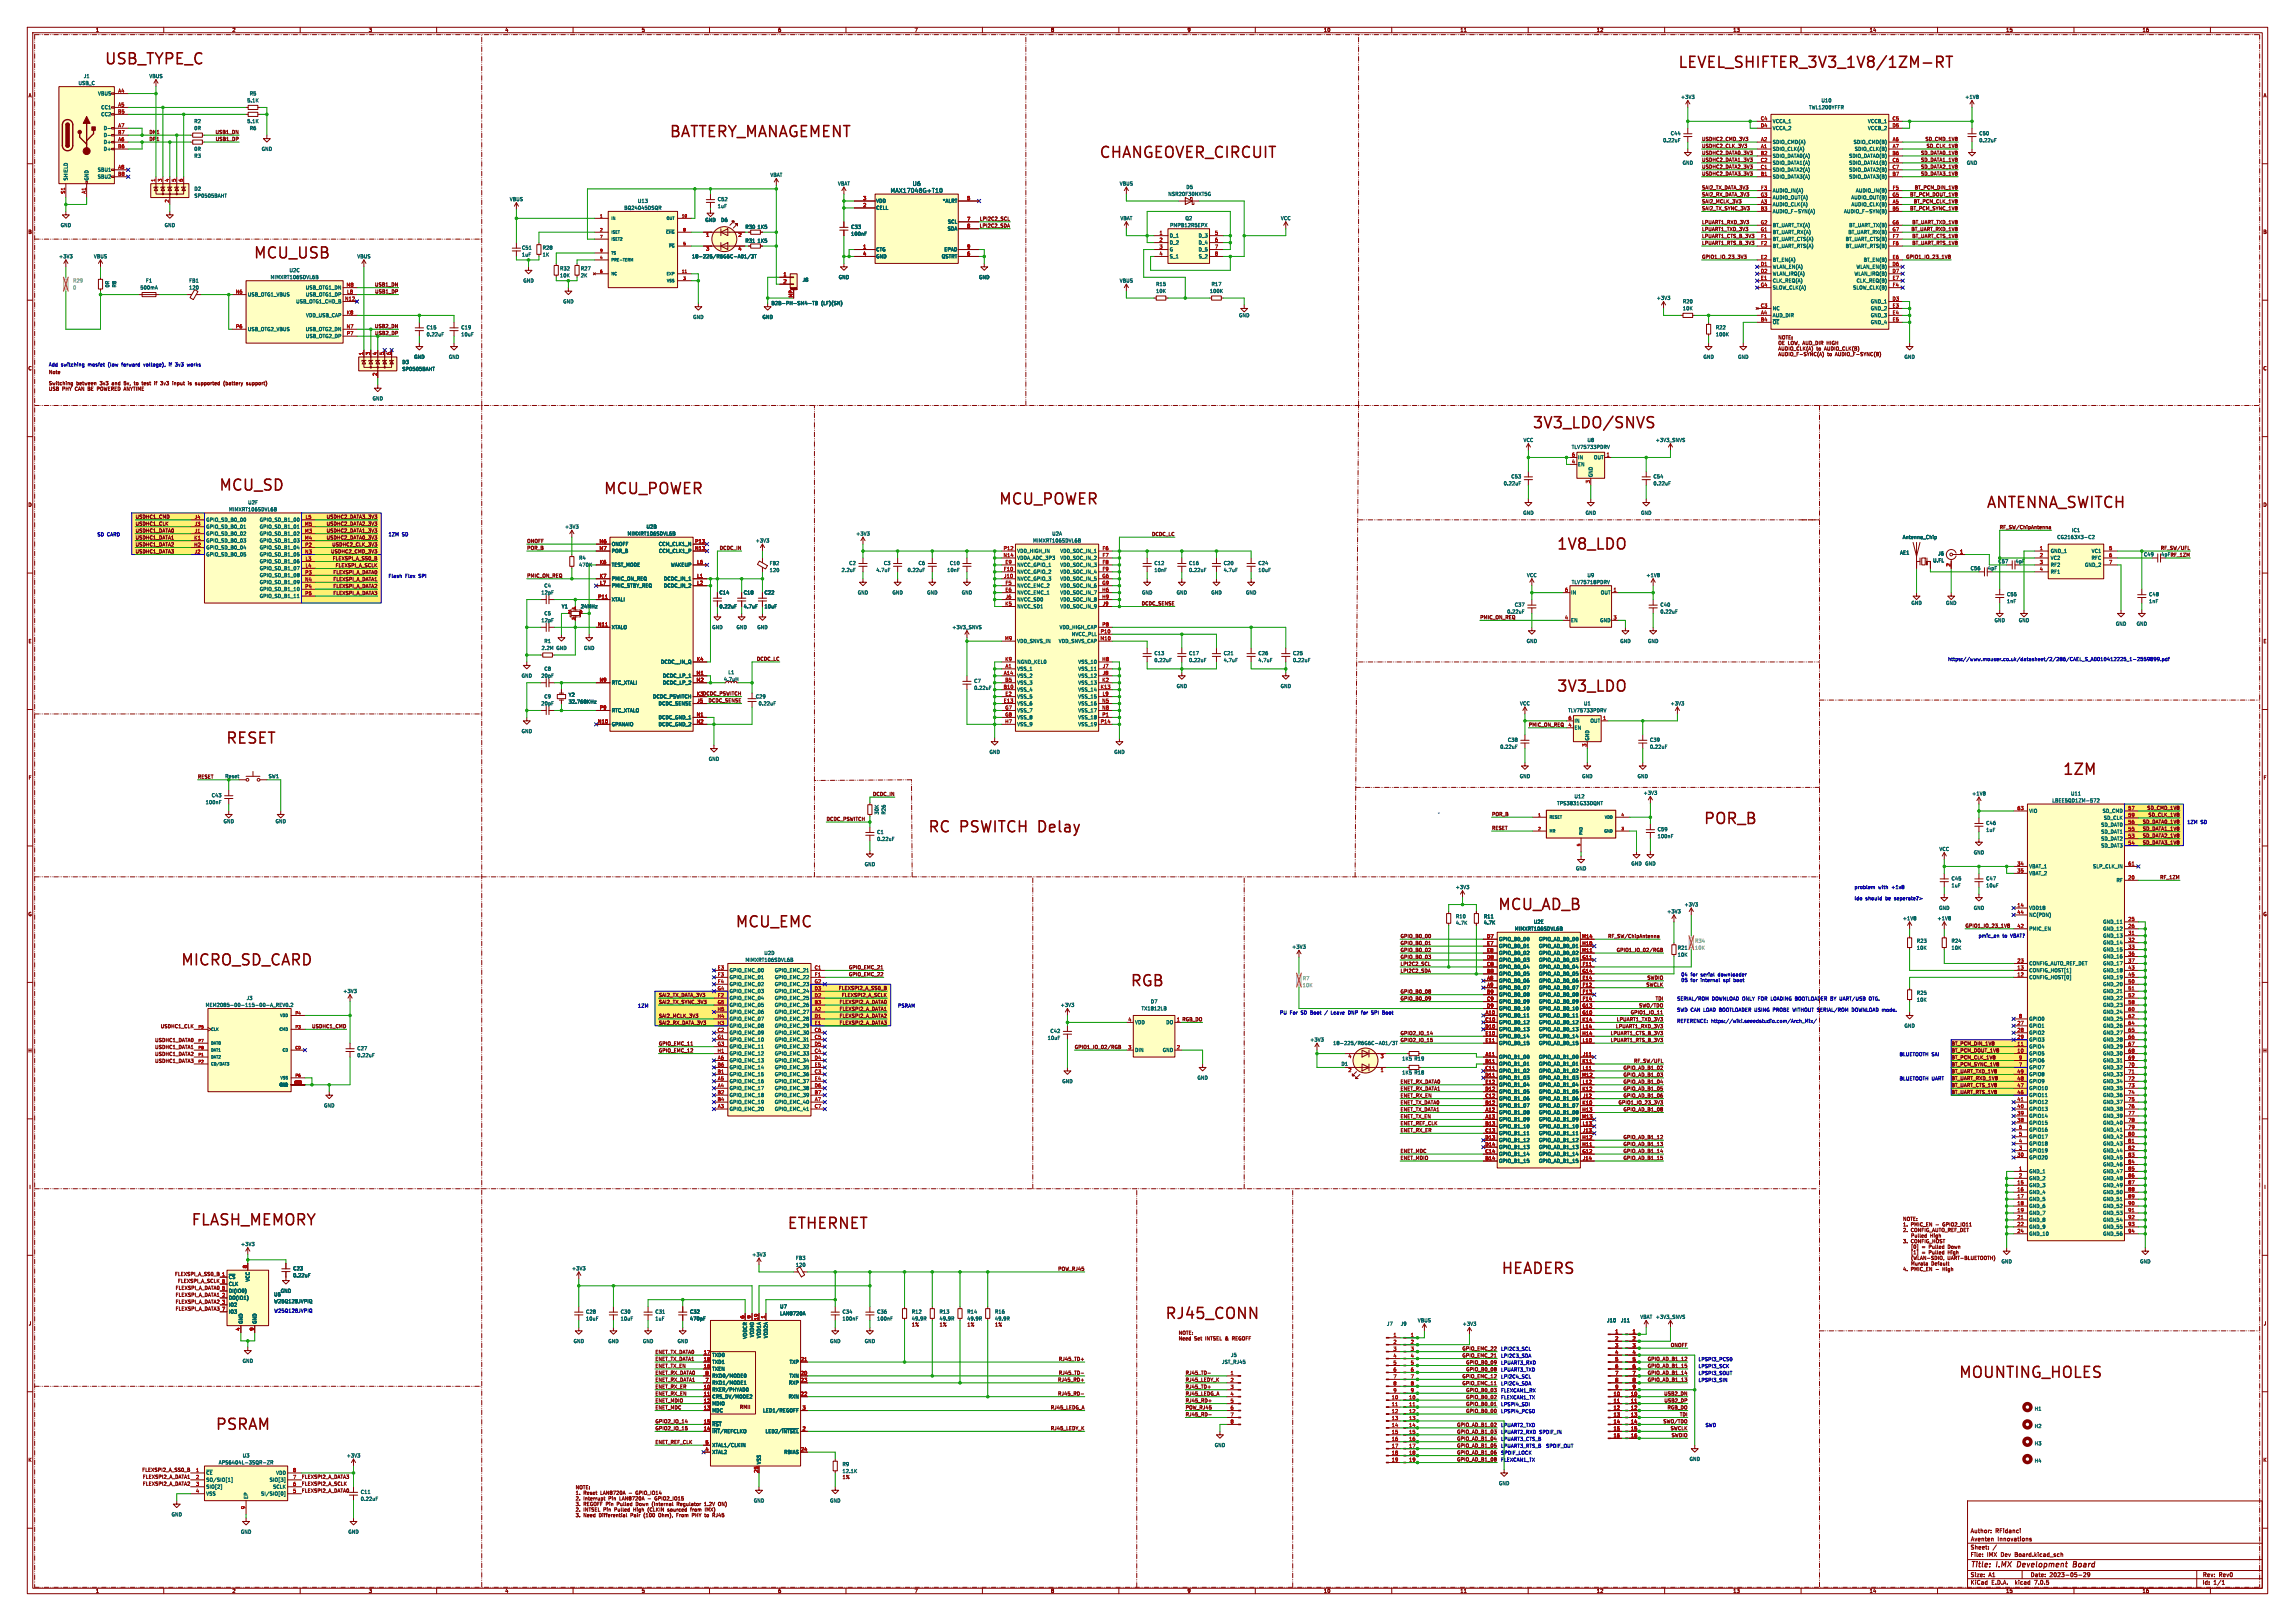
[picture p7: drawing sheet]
<svg xmlns="http://www.w3.org/2000/svg" width="841mm" height="594mm" viewBox="0 0 841 594" stroke-linecap="round" stroke-linejoin="round" font-family="sans-serif">
<defs><g id="words">
<g font-size="5.6" fill="#840000">
<text x="38.1" y="23.9">USB_TYPE_C</text>
<text x="614.7" y="25.2">LEVEL_SHIFTER_3V3_1V8/1ZM-RT</text>
<text x="245.1" y="50.6">BATTERY_MANAGEMENT</text>
<text x="402.6" y="58.2">CHANGEOVER_CIRCUIT</text>
<text x="92.7" y="95">MCU_USB</text>
<text x="561.3" y="157.2">3V3_LDO/SNVS</text>
<text x="80" y="180.1">MCU_SD</text>
<text x="221" y="181.4">MCU_POWER</text>
<text x="365.8" y="185.2">MCU_POWER</text>
<text x="727.7" y="186.4">ANTENNA_SWITCH</text>
<text x="570.2" y="201.7">1V8_LDO</text>
<text x="570.2" y="253.8">3V3_LDO</text>
<text x="82.5" y="272.8">RESET</text>
<text x="755.6" y="284.2">1ZM</text>
<text x="339.9" y="305.3">RC PSWITCH Delay</text>
<text x="624.1" y="302.3">POR_B</text>
<text x="548.6" y="333.8">MCU_AD_B</text>
<text x="269.2" y="340.1">MCU_EMC</text>
<text x="66" y="354.1">MICRO_SD_CARD</text>
<text x="414" y="361.7">RGB</text>
<text x="69.8" y="449.3">FLASH_MEMORY</text>
<text x="288.3" y="450.6">ETHERNET</text>
<text x="549.9" y="467.1">HEADERS</text>
<text x="426.7" y="483.6">RJ45_CONN</text>
<text x="717.5" y="505.2">MOUNTING_HOLES</text>
<text x="78.7" y="524.3">PSRAM</text>
</g>
<g font-size="2.8" fill="#840000">
<text x="722" y="574.8">Title:</text>
<text x="731.5" y="574.8">I.MX</text>
<text x="739.7" y="574.8">Development</text>
<text x="760.7" y="574.8">Board</text>
</g>
<g font-size="2.1" fill="#006464">
<text x="326.3" y="70.8">MAX17048G+T10</text>
<text x="334.4" y="68.3">U6</text>
</g>
<g font-size="2.1" fill="#840000">
<text x="722" y="561.9">Author:</text>
<text x="731.1" y="561.9">RFidanci</text>
<text x="722" y="567.9">Sheet:</text>
<text x="722" y="565.1">Aventen</text>
<text x="732.2" y="565.1">Innovations</text>
<text x="722" y="570.6">File:</text>
<text x="728" y="570.6">IMX Dev Board.kicad_sch</text>
<text x="722" y="580.8">KiCad</text>
<text x="722" y="578">Size:</text>
<text x="728.6" y="578">A1</text>
<text x="729.6" y="580.8">E.D.A.</text>
<text x="738.4" y="580.8">kicad</text>
<text x="744" y="578">Date:</text>
<text x="745.5" y="580.8">7.0.5</text>
<text x="750.9" y="578">2023-05-29</text>
<text x="807" y="578.2">Rev:</text>
<text x="807" y="580.8">Id:</text>
<text x="811" y="580.8">1/1</text>
<text x="813.2" y="578.2">Rev0</text>
</g>
<g font-size="1.8" fill="#840000">
<text x="35" y="11.8">1</text>
<text x="85" y="11.8">2</text>
<text x="135" y="11.8">3</text>
<text x="185" y="11.8">4</text>
<text x="235" y="11.8">5</text>
<text x="285" y="11.8">6</text>
<text x="335" y="11.8">7</text>
<text x="385" y="11.8">8</text>
<text x="435" y="11.8">9</text>
<text x="485" y="11.8">10</text>
<text x="535" y="11.8">11</text>
<text x="585" y="11.8">12</text>
<text x="635" y="11.8">13</text>
<text x="685" y="11.8">14</text>
<text x="735" y="11.8">15</text>
<text x="785" y="11.8">16</text>
<text x="10.4" y="35.8">A</text>
<text x="829.4" y="35.8">A</text>
<text x="54.6" y="49.2">DN1</text>
<text x="54.6" y="51.7">DP1</text>
<text x="78.9" y="49.2">USB1_DN</text>
<text x="79" y="51.7">USB1_DP</text>
<text x="623.6" y="51.7">USDHC2_CMD_3V3</text>
<text x="705.5" y="51.7">SD_CMD_1V8</text>
<text x="623.6" y="54.3">USDHC2_CLK_3V3</text>
<text x="623.6" y="56.8">USDHC2_DATA0_3V3</text>
<text x="623.6" y="59.3">USDHC2_DATA1_3V3</text>
<text x="703.9" y="56.8">SD_DATA0_1V8</text>
<text x="703.9" y="59.3">SD_DATA1_1V8</text>
<text x="705.9" y="54.3">SD_CLK_1V8</text>
<text x="623.6" y="64.4">USDHC2_DATA3_3V3</text>
<text x="623.6" y="61.9">USDHC2_DATA2_3V3</text>
<text x="703.9" y="61.9">SD_DATA2_1V8</text>
<text x="703.9" y="64.4">SD_DATA3_1V8</text>
<text x="623.6" y="69.5">SAI2_TX_DATA_3V3</text>
<text x="701.6" y="69.5">BT_PCM_DIN_1V8</text>
<text x="623.6" y="74.6">SAI2_MCLK_3V3</text>
<text x="623.6" y="72">SAI2_RX_DATA_3V3</text>
<text x="623.6" y="77.1">SAI2_TX_SYNC_3V3</text>
<text x="699.9" y="72">BT_PCM_DOUT_1V8</text>
<text x="699.9" y="77.1">BT_PCM_SYNC_1V8</text>
<text x="701.2" y="74.6">BT_PCM_CLK_1V8</text>
<text x="359" y="83.5">LPI2C2_SDA</text>
<text x="359" y="80.9">LPI2C2_SCL</text>
<text x="623.6" y="82.2">LPUART1_RXD_3V3</text>
<text x="700.7" y="82.2">BT_UART_TXD_1V8</text>
<text x="10.3" y="85.8">B</text>
<text x="623.6" y="87.3">LPUART1_CTS_B_3V3</text>
<text x="623.6" y="84.7">LPUART1_TXD_3V3</text>
<text x="623.6" y="89.8">LPUART1_RTS_B_3V3</text>
<text x="700.4" y="84.7">BT_UART_RXD_1V8</text>
<text x="700.7" y="87.3">BT_UART_CTS_1V8</text>
<text x="700.7" y="89.8">BT_UART_RTS_1V8</text>
<text x="829.3" y="85.8">B</text>
<text x="623.6" y="94.9">GPIO1_IO_23_3V3</text>
<text x="698.4" y="94.9">GPIO1_IO_23_1V8</text>
<text x="137.3" y="105.1">USB1_DN</text>
<text x="137.4" y="107.6">USB1_DP</text>
<text x="137.3" y="120.3">USB2_DN</text>
<text x="651.5" y="124.4">NOTE:</text>
<text x="651.5" y="126.5">OE LOW, AUD_DIR HIGH</text>
<text x="651.5" y="128.5">AUDIO_CLK(A)</text>
<text x="651.5" y="130.6">AUDIO_F-SYNC(A)</text>
<text x="665.5" y="128.5">to</text>
<text x="668.5" y="128.5">AUDIO_CLK(B)</text>
<text x="669.5" y="130.6">to</text>
<text x="672.5" y="130.6">AUDIO_F-SYNC(B)</text>
<text x="10.3" y="135.8">C</text>
<text x="17.8" y="137.1">Note</text>
<text x="829.3" y="135.8">C</text>
<text x="17.8" y="141.2">Switching</text>
<text x="17.8" y="143.3">USB</text>
<text x="22.7" y="143.3">PHY CAN BE POWERED ANYTIME</text>
<text x="27.9" y="141.2">between</text>
<text x="36.6" y="141.2">3v3</text>
<text x="41.1" y="141.2">and</text>
<text x="45.6" y="141.2">5v,</text>
<text x="49.5" y="141.2">to</text>
<text x="52.5" y="141.2">test</text>
<text x="57.1" y="141.2">if</text>
<text x="59.6" y="141.2">3v3</text>
<text x="64" y="141.2">input</text>
<text x="69.9" y="141.2">is</text>
<text x="72.6" y="141.2">supported</text>
<text x="83.1" y="141.2">(battery</text>
<text x="91.6" y="141.2">support)</text>
<text x="10.3" y="185.8">D</text>
<text x="829.3" y="185.8">D</text>
<text x="49.5" y="190.1">USDHC1_CMD</text>
<text x="119.6" y="190.1">USDHC2_DATA3_3V3</text>
<text x="49.5" y="192.7">USDHC1_CLK</text>
<text x="49.5" y="195.2">USDHC1_DATA0</text>
<text x="49.5" y="197.8">USDHC1_DATA1</text>
<text x="119.6" y="192.7">USDHC2_DATA2_3V3</text>
<text x="119.6" y="197.8">USDHC2_DATA0_3V3</text>
<text x="119.6" y="195.2">USDHC2_DATA1_3V3</text>
<text x="422.1" y="196.5">DCDC_LC</text>
<text x="732.7" y="194">RF_SW/ChipAntenna</text>
<text x="49.5" y="200.3">USDHC1_DATA2</text>
<text x="49.5" y="202.8">USDHC1_DATA3</text>
<text x="121.2" y="202.8">USDHC2_CMD_3V3</text>
<text x="121.7" y="200.3">USDHC2_CLK_3V3</text>
<text x="193" y="199">ONOFF</text>
<text x="193" y="201.6">POR_B</text>
<text x="263.7" y="201.6">DCDC_IN</text>
<text x="791.7" y="201.6">RF_SW/UFL</text>
<text x="121.9" y="205.4">FLEXSPI_A_SS0_B</text>
<text x="122.9" y="207.9">FLEXSPI_A_SCLK</text>
<text x="791.9" y="204">4pF RF_1ZM</text>
<text x="122.1" y="215.5">FLEXSPI_A_DATA2</text>
<text x="122.1" y="210.5">FLEXSPI_A_DATA0</text>
<text x="122.1" y="213">FLEXSPI_A_DATA1</text>
<text x="193" y="211.7">PMIC_ON_REQ</text>
<text x="122.1" y="218.1">FLEXSPI_A_DATA3</text>
<text x="418.3" y="221.9">DCDC_SENSE</text>
<text x="542.3" y="227">PMIC_ON_REQ</text>
<text x="552.2" y="225">0.22uF</text>
<text x="10.4" y="235.8">E</text>
<text x="829.3" y="235.8">E</text>
<text x="277.3" y="242.2">DCDC_LC</text>
<text x="255.2" y="255">K3DCDC_PSWITCH</text>
<text x="259.6" y="257.5">DCDC_SENSE</text>
<text x="560.1" y="266.3">PMIC_ON_REQ</text>
<text x="10.4" y="285.8">F</text>
<text x="72.4" y="285.4">RESET</text>
<text x="829.4" y="285.8">F</text>
<text x="319.8" y="291.7">DCDC_IN</text>
<text x="546.6" y="299.1">POR_B</text>
<text x="786.8" y="296.8">SD_CMD_1V8</text>
<text x="787.2" y="299.4">SD_CLK_1V8</text>
<text x="302.8" y="300.9">DCDC_PSWITCH</text>
<text x="546.6" y="304.2">RESET</text>
<text x="785.2" y="301.9">SD_DATA0_1V8</text>
<text x="785.2" y="304.4">SD_DATA1_1V8</text>
<text x="785.2" y="309.5">SD_DATA3_1V8</text>
<text x="785.2" y="307">SD_DATA2_1V8</text>
<text x="791.5" y="322.2">RF_1ZM</text>
<text x="10.3" y="335.8">G</text>
<text x="829.3" y="335.8">G</text>
<text x="720.1" y="340">GPIO1_IO_23_1V8</text>
<text x="513.1" y="346.4">GPIO_B0_01</text>
<text x="513.1" y="343.8">GPIO_B0_00</text>
<text x="589.2" y="343.8">RF_SW/ChipAntenna</text>
<text x="513.1" y="348.9">GPIO_B0_02</text>
<text x="513.1" y="354">LPI2C2_SCL</text>
<text x="513.1" y="351.4">GPIO_B0_03</text>
<text x="592.4" y="348.9">GPIO1_IO_02/RGB</text>
<text x="311" y="355.3">GPIO_EMC_21</text>
<text x="311" y="357.8">GPIO_EMC_22</text>
<text x="513.1" y="356.5">LPI2C2_SDA</text>
<text x="603.6" y="359.1">SWDIO</text>
<text x="241.3" y="365.4">SAI2_TX_DATA_3V3</text>
<text x="307.3" y="362.9">FLEXSPI2_A_SS0_B</text>
<text x="308.4" y="365.4">FLEXSPI2_A_SCLK</text>
<text x="513.1" y="364.1">GPIO_B0_08</text>
<text x="603.2" y="361.6">SWCLK</text>
<text x="241.3" y="368">SAI2_TX_SYNC_3V3</text>
<text x="307.6" y="368">FLEXSPI2_A_DATA0</text>
<text x="307.6" y="370.5">FLEXSPI2_A_DATA1</text>
<text x="513.1" y="366.7">GPIO_B0_09</text>
<text x="597.5" y="371.8">GPIO1_IO_11</text>
<text x="600.6" y="369.2">SWO/TDO</text>
<text x="606.6" y="366.7">TDI</text>
<text x="58.8" y="376.8">USDHC1_CLK</text>
<text x="114.3" y="376.8">USDHC1_CMD</text>
<text x="241.3" y="373">SAI2_MCLK_3V3</text>
<text x="241.3" y="375.6">SAI2_RX_DATA_3V3</text>
<text x="307.6" y="375.6">FLEXSPI2_A_DATA3</text>
<text x="307.6" y="373">FLEXSPI2_A_DATA2</text>
<text x="431.1" y="374.4">1 RGB_DO</text>
<text x="592.1" y="376.8">LPUART1_RXD_3V3</text>
<text x="592.4" y="374.3">LPUART1_TXD_3V3</text>
<text x="56.8" y="381.9">USDHC1_DATA0</text>
<text x="241.3" y="383.2">GPIO_EMC_11</text>
<text x="513.1" y="381.9">GPIO2_IO_15</text>
<text x="513.1" y="379.4">GPIO2_IO_14</text>
<text x="590.2" y="381.9">LPUART1_RTS_B_3V3</text>
<text x="590.2" y="379.4">LPUART1_CTS_B_3V3</text>
<text x="715" y="383.2">BT_PCM_DIN_1V8</text>
<text x="10.3" y="385.8">H</text>
<text x="56.8" y="384.5">USDHC1_DATA1</text>
<text x="56.8" y="387">USDHC1_DATA2</text>
<text x="56.8" y="389.5">USDHC1_DATA3</text>
<text x="241.3" y="385.7">GPIO_EMC_12</text>
<text x="393.7" y="384.5">GPIO1_IO_02/RGB</text>
<text x="598.7" y="389.5">RF_SW/UFL</text>
<text x="715" y="388.3">BT_PCM_CLK_1V8</text>
<text x="715" y="385.7">BT_PCM_DOUT_1V8</text>
<text x="829.3" y="385.8">H</text>
<text x="594.8" y="392.1">GPIO_AD_B1_02</text>
<text x="594.8" y="394.6">GPIO_AD_B1_03</text>
<text x="715" y="395.9">BT_UART_RXD_1V8</text>
<text x="715" y="390.8">BT_PCM_SYNC_1V8</text>
<text x="715" y="393.4">BT_UART_TXD_1V8</text>
<text x="513.1" y="399.7">ENET_RX_DATA1</text>
<text x="513.1" y="397.2">ENET_RX_DATA0</text>
<text x="594.8" y="397.2">GPIO_AD_B1_04</text>
<text x="594.8" y="399.7">GPIO_AD_B1_05</text>
<text x="715" y="398.4">BT_UART_CTS_1V8</text>
<text x="715" y="401">BT_UART_RTS_1V8</text>
<text x="513.1" y="402.2">ENET_RX_EN</text>
<text x="513.1" y="404.8">ENET_TX_DATA0</text>
<text x="513.1" y="407.3">ENET_TX_DATA1</text>
<text x="593" y="404.8">GPIO1_IO_23_3V3</text>
<text x="594.8" y="402.2">GPIO_AD_B1_06</text>
<text x="594.8" y="407.3">GPIO_AD_B1_08</text>
<text x="513.1" y="409.9">ENET_TX_EN</text>
<text x="513.1" y="412.4">ENET_REF_CLK</text>
<text x="513.1" y="414.9">ENET_RX_ER</text>
<text x="594.8" y="417.5">GPIO_AD_B1_12</text>
<text x="513.1" y="425.1">ENET_MDIO</text>
<text x="513.1" y="422.6">ENET_MDC</text>
<text x="594.8" y="420">GPIO_AD_B1_13</text>
<text x="594.8" y="422.6">GPIO_AD_B1_14</text>
<text x="594.8" y="425.1">GPIO_AD_B1_15</text>
<text x="10.6" y="435.8">I</text>
<text x="829.6" y="435.8">I</text>
<text x="697.2" y="447.4">NOTE:</text>
<text x="697.2" y="449.5">1.</text>
<text x="700.1" y="449.5">PMIC_EN</text>
<text x="709.3" y="449.5">-</text>
<text x="711.9" y="449.5">GPIO2_IO11</text>
<text x="697.2" y="451.5">2.</text>
<text x="697.2" y="455.6">3.</text>
<text x="700.1" y="451.5">CONFIG_AUTO_REF_DET</text>
<text x="700.1" y="455.6">CONFIG_HOST</text>
<text x="700.5" y="453.6">Pulled</text>
<text x="707.6" y="453.6">High</text>
<text x="700.5" y="457.7">[0]</text>
<text x="700.5" y="459.7">[1]</text>
<text x="700.5" y="461.7">(WLAN-SDIO,</text>
<text x="704.5" y="457.7">=</text>
<text x="704.5" y="459.7">=</text>
<text x="707.2" y="457.7">Pulled</text>
<text x="707.2" y="459.7">Pulled</text>
<text x="713.9" y="461.7">UART-BLUETOOTH)</text>
<text x="714.3" y="457.7">Down</text>
<text x="714.3" y="459.7">High</text>
<text x="64.1" y="467.6">FLEXSPI_A_SS0_B</text>
<text x="387.7" y="465.7">POW_RJ45</text>
<text x="697.2" y="465.8">4.</text>
<text x="700.1" y="465.8">PMIC_EN</text>
<text x="700.5" y="463.8">Murata</text>
<text x="708" y="463.8">Default</text>
<text x="709.3" y="465.8">-</text>
<text x="711.9" y="465.8">High</text>
<text x="64.3" y="472.7">FLEXSPI_A_DATA0</text>
<text x="65.2" y="470.2">FLEXSPI_A_SCLK 6</text>
<text x="64.3" y="477.8">FLEXSPI_A_DATA2</text>
<text x="64.3" y="475.3">FLEXSPI_A_DATA1</text>
<text x="10.4" y="485.8">J</text>
<text x="64.3" y="480.3">FLEXSPI_A_DATA3</text>
<text x="829.4" y="485.8">J</text>
<text x="334" y="486.2">1%</text>
<text x="344.2" y="486.2">1%</text>
<text x="354.3" y="486.2">1%</text>
<text x="364.5" y="486.2">1%</text>
<text x="431.8" y="489.2">NOTE:</text>
<text x="431.8" y="491.2">Need</text>
<text x="437.6" y="491.2">Set</text>
<text x="441.7" y="491.2">INTSEL &amp;</text>
<text x="451.7" y="491.2">REGOFF</text>
<text x="240" y="496.2">ENET_TX_DATA0</text>
<text x="535.8" y="495">GPIO_EMC_22</text>
<text x="535.8" y="497.5">GPIO_EMC_21</text>
<text x="612.2" y="493.7">ONOFF</text>
<text x="240" y="498.8">ENET_TX_DATA1</text>
<text x="240" y="503.8">ENET_RX_DATA0</text>
<text x="240" y="501.3">ENET_TX_EN</text>
<text x="387.9" y="503.8">RJ45_TD-</text>
<text x="387.9" y="498.8">RJ45_TD+</text>
<text x="434.3" y="503.8">RJ45_TD-</text>
<text x="537.2" y="502.6">GPIO_B0_08</text>
<text x="537.2" y="500">GPIO_B0_09</text>
<text x="603.7" y="501.3">GPIO_AD_B1_15</text>
<text x="603.7" y="503.8">GPIO_AD_B1_14</text>
<text x="603.7" y="498.8">GPIO_AD_B1_12</text>
<text x="240" y="508.9">ENET_RX_ER</text>
<text x="240" y="506.4">ENET_RX_DATA1</text>
<text x="387.6" y="506.4">RJ45_RD+</text>
<text x="434.3" y="506.4">RJ45_LEDY_K</text>
<text x="434.3" y="508.9">RJ45_TD+</text>
<text x="535.8" y="507.7">GPIO_EMC_11</text>
<text x="535.8" y="505.1">GPIO_EMC_12</text>
<text x="603.7" y="506.4">GPIO_AD_B1_13</text>
<text x="240" y="514">ENET_MDIO</text>
<text x="240" y="511.5">ENET_RX_EN</text>
<text x="387.6" y="511.5">RJ45_RD-</text>
<text x="434.3" y="514">RJ45_RD+</text>
<text x="434.3" y="511.5">RJ45_LEDG_A</text>
<text x="537.2" y="515.3">GPIO_B0_01</text>
<text x="537.2" y="510.2">GPIO_B0_03</text>
<text x="537.2" y="512.7">GPIO_B0_02</text>
<text x="609.8" y="511.5">USB2_DN</text>
<text x="609.8" y="514">USB2_DP</text>
<text x="240" y="521.6">GPIO2_IO_14</text>
<text x="240" y="516.5">ENET_MDC</text>
<text x="271" y="516.5">RMII</text>
<text x="385" y="516.5">RJ45_LEDG_A</text>
<text x="434.3" y="516.5">POW_RJ45</text>
<text x="434.3" y="519.1">RJ45_RD-</text>
<text x="537.2" y="517.8">GPIO_B0_00</text>
<text x="609.5" y="521.6">SWO/TDO</text>
<text x="611" y="516.5">RGB_DO</text>
<text x="615.5" y="519.1">TDI</text>
<text x="240" y="524.2">GPIO2_IO_15</text>
<text x="385" y="524.2">RJ45_LEDY_K</text>
<text x="533.9" y="525.4">GPIO_AD_B1_03</text>
<text x="533.9" y="528">GPIO_AD_B1_04</text>
<text x="533.9" y="522.9">GPIO_AD_B1_02</text>
<text x="612.1" y="524.2">SWCLK</text>
<text x="612.5" y="526.7">SWDIO</text>
<text x="240" y="529.2">ENET_REF_CLK</text>
<text x="533.9" y="533.1">GPIO_AD_B1_06</text>
<text x="533.9" y="530.5">GPIO_AD_B1_05</text>
<text x="10.3" y="535.8">K</text>
<text x="52.1" y="539.4">FLEXSPI2_A_SS0_B</text>
<text x="533.9" y="535.6">GPIO_AD_B1_08</text>
<text x="829.3" y="535.8">K</text>
<text x="52.3" y="544.5">FLEXSPI2_A_DATA2</text>
<text x="52.3" y="541.9">FLEXSPI2_A_DATA1</text>
<text x="110.5" y="544.5">FLEXSPI2_A_SCLK</text>
<text x="110.5" y="541.9">FLEXSPI2_A_DATA3</text>
<text x="210.8" y="545.8">NOTE:</text>
<text x="308.6" y="542">1%</text>
<text x="110.5" y="547">FLEXSPI2_A_DATA0</text>
<text x="210.8" y="547.8">1.</text>
<text x="210.8" y="549.9">2.</text>
<text x="210.8" y="551.9">3.</text>
<text x="213.7" y="547.8">Reset</text>
<text x="213.7" y="549.9">Interrupt</text>
<text x="213.7" y="551.9">REGOFF Pin</text>
<text x="220" y="547.8">LAN8720A</text>
<text x="223" y="549.9">Pin</text>
<text x="226.1" y="551.9">Pulled</text>
<text x="227.1" y="549.9">LAN8720A</text>
<text x="230.5" y="547.8">-</text>
<text x="233.2" y="547.8">GPIO_IO14</text>
<text x="233.2" y="551.9">Down</text>
<text x="237.6" y="549.9">-</text>
<text x="239.2" y="551.9">(Internal</text>
<text x="240.2" y="549.9">GPIO2_IO15</text>
<text x="248.5" y="551.9">Regulator</text>
<text x="258.7" y="551.9">1.2V</text>
<text x="263.9" y="551.9">ON)</text>
<text x="210.8" y="554">2.</text>
<text x="210.8" y="556">3.</text>
<text x="213.7" y="554">INTSEL Pin</text>
<text x="213.7" y="556">Need</text>
<text x="219.5" y="556">Differential</text>
<text x="225.2" y="554">Pulled</text>
<text x="231.2" y="556">Pair</text>
<text x="232.3" y="554">High</text>
<text x="236.1" y="556">(100</text>
<text x="237.6" y="554">(CLKIN</text>
<text x="241.6" y="556">Ohm),</text>
<text x="245.1" y="554">sourced</text>
<text x="248.4" y="556">From</text>
<text x="253.6" y="554">from</text>
<text x="254.2" y="556">PHY to</text>
<text x="259.1" y="554">IMX)</text>
<text x="261.9" y="556">RJ45</text>
<text x="35" y="583.8">1</text>
<text x="85" y="583.8">2</text>
<text x="135" y="583.8">3</text>
<text x="185" y="583.8">4</text>
<text x="235" y="583.8">5</text>
<text x="285" y="583.8">6</text>
<text x="335" y="583.8">7</text>
<text x="385" y="583.8">8</text>
<text x="435" y="583.8">9</text>
<text x="485" y="583.8">10</text>
<text x="535" y="583.8">11</text>
<text x="585" y="583.8">12</text>
<text x="635" y="583.8">13</text>
<text x="685" y="583.8">14</text>
<text x="735" y="583.8">15</text>
<text x="785" y="583.8">16</text>
</g>
<g font-size="1.8" fill="#006464">
<text x="30.6" y="28.8">J1</text>
<text x="54.6" y="28.8">VBUS</text>
<text x="28.7" y="31.3">USB_C</text>
<text x="35.9" y="35.1">VBUS</text>
<text x="91.4" y="35.1">R5</text>
<text x="37" y="40.2">CC1</text>
<text x="90.5" y="37.7">5.1K</text>
<text x="615.9" y="36.4">+3V3</text>
<text x="662.8" y="40.2">TWL1200YFFR</text>
<text x="667.4" y="37.7">U10</text>
<text x="720" y="36.4">+1V8</text>
<text x="37" y="42.7">CC2</text>
<text x="37.9" y="47.8">D-</text>
<text x="71.1" y="45.3">R2</text>
<text x="71.1" y="47.8">0R</text>
<text x="90.5" y="45.3">5.1K</text>
<text x="91.4" y="47.8">R6</text>
<text x="649.5" y="45.3">VCCA_1</text>
<text x="649.5" y="47.8">VCCA_2</text>
<text x="684.4" y="45.3">VCCB_1</text>
<text x="684.4" y="47.8">VCCB_2</text>
<text x="37.9" y="52.9">D+</text>
<text x="37.9" y="50.4">D-</text>
<text x="609.3" y="52.3">0.22uF</text>
<text x="612.1" y="49.7">C44</text>
<text x="649.5" y="52.9">SDIO_CMD(A)</text>
<text x="679.2" y="52.9">SDIO_CMD(B)</text>
<text x="725.2" y="49.7">C50</text>
<text x="725.2" y="52.3">0.22uF</text>
<text x="37.9" y="55.4">D+</text>
<text x="71.1" y="58">R3</text>
<text x="71.1" y="55.4">0R</text>
<text x="95.8" y="55.4">GND</text>
<text x="649.5" y="55.4">SDIO_CLK(A)</text>
<text x="649.5" y="58">SDIO_DATA0(A)</text>
<text x="677.5" y="58">SDIO_DATA0(B)</text>
<text x="679.6" y="55.4">SDIO_CLK(B)</text>
<text x="35.7" y="63.1">SBU1</text>
<text x="35.7" y="65.6">SBU2</text>
<text x="282.2" y="65">VBAT</text>
<text x="616.5" y="60.5">GND</text>
<text x="649.5" y="65.6">SDIO_DATA3(A)</text>
<text x="649.5" y="63.1">SDIO_DATA2(A)</text>
<text x="649.5" y="60.5">SDIO_DATA1(A)</text>
<text x="677.5" y="65.6">SDIO_DATA3(B)</text>
<text x="677.5" y="60.5">SDIO_DATA1(B)</text>
<text x="677.5" y="63.1">SDIO_DATA2(B)</text>
<text x="720.6" y="60.5">GND</text>
<text x="25" y="66.3" transform="rotate(-90 25 66.3)">SHIELD</text>
<text x="32.6" y="66.3" transform="rotate(-90 32.6 66.3)">GND</text>
<text x="71.1" y="70">D2</text>
<text x="307" y="68.1">VBAT</text>
<text x="410.2" y="68.1">VBUS</text>
<text x="428" y="71.9">NSR20F30NXT5G</text>
<text x="434.6" y="69.4">D5</text>
<text x="649.5" y="70.7">AUDIO_IN(A)</text>
<text x="680" y="70.7">AUDIO_IN(B)</text>
<text x="71.1" y="72.6">SP0505BAHT</text>
<text x="186.7" y="73.8">VBUS</text>
<text x="228.7" y="77">BQ24045DSQR</text>
<text x="233.6" y="74.5">U13</text>
<text x="262.9" y="73.9">C52</text>
<text x="262.9" y="76.4">1uF</text>
<text x="320.9" y="77">CELL</text>
<text x="320.9" y="74.5">VDD</text>
<text x="345.5" y="74.5">*ALRT</text>
<text x="649.5" y="75.8">AUDIO_CLK(A)</text>
<text x="649.5" y="73.2">AUDIO_OUT(A)</text>
<text x="678.3" y="73.2">AUDIO_OUT(B)</text>
<text x="678.4" y="75.8">AUDIO_CLK(B)</text>
<text x="22.1" y="83.4">GND</text>
<text x="60.2" y="83.4">GND</text>
<text x="258.4" y="81.5">GND</text>
<text x="264.1" y="81.5">D6</text>
<text x="347.3" y="82.1">SCL</text>
<text x="410.5" y="80.8">VBAT</text>
<text x="428.7" y="83.4">PMPB12R5EPX</text>
<text x="434.3" y="80.8">Q2</text>
<text x="469.3" y="80.8">VCC</text>
<text x="649.5" y="78.3">AUDIO_F-SYN(A)</text>
<text x="649.5" y="83.4">BT_UART_TX(A)</text>
<text x="675.7" y="78.3">AUDIO_F-SYN(B)</text>
<text x="677.5" y="83.4">BT_UART_TX(B)</text>
<text x="273" y="84">R30</text>
<text x="273" y="89.1">R31</text>
<text x="277.5" y="84">1K5</text>
<text x="277.5" y="89.1">1K5</text>
<text x="311.8" y="84">C33</text>
<text x="311.8" y="86.6">100nF</text>
<text x="347.2" y="84.6">SDA</text>
<text x="428.5" y="87.2">D_1</text>
<text x="428.5" y="89.7">D_2</text>
<text x="439.1" y="87.2">D_3</text>
<text x="439.1" y="89.7">D_4</text>
<text x="649.5" y="88.5">BT_UART_CTS(A)</text>
<text x="649.5" y="85.9">BT_UART_RX(A)</text>
<text x="676.3" y="88.5">BT_UART_CTS(B)</text>
<text x="677.2" y="85.9">BT_UART_RX(B)</text>
<text x="21.5" y="94.8">+3V3</text>
<text x="34.3" y="94.8">VBUS</text>
<text x="130.8" y="94.8">VBUS</text>
<text x="191.1" y="91.6">C51</text>
<text x="191.1" y="94.2">1uF</text>
<text x="198.8" y="91.6">R28</text>
<text x="198.8" y="94.2">1K</text>
<text x="253.5" y="94.8">18-225/R6G6C-A01/3T</text>
<text x="320.9" y="92.3">CTG</text>
<text x="320.9" y="94.8">GND</text>
<text x="345" y="94.8">QSTRT</text>
<text x="346" y="92.3">EPAD</text>
<text x="428.5" y="92.3">G</text>
<text x="428.5" y="94.8">S_1</text>
<text x="439.1" y="92.3">D_5</text>
<text x="439.2" y="94.8">S_2</text>
<text x="649.5" y="91">BT_UART_RTS(A)</text>
<text x="676.3" y="91">BT_UART_RTS(B)</text>
<text x="106" y="99.9">U2C</text>
<text x="205.1" y="99.2">R32</text>
<text x="205.1" y="101.8">10K</text>
<text x="212.7" y="99.2">R27</text>
<text x="212.7" y="101.8">2K</text>
<text x="649.5" y="98.6">WLAN_EN(A)</text>
<text x="649.5" y="101.2">WLAN_IRQ(A)</text>
<text x="649.5" y="96.1">BT_EN(A)</text>
<text x="679.5" y="101.2">WLAN_IRQ(B)</text>
<text x="680.2" y="98.6">WLAN_EN(B)</text>
<text x="682.9" y="96.1">BT_EN(B)</text>
<text x="40.2" y="105.4" transform="rotate(-90 40.2 105.4)">0R</text>
<text x="42.7" y="105.4" transform="rotate(-90 42.7 105.4)">R8</text>
<text x="51.3" y="106.2">500mA</text>
<text x="53.4" y="103.7">F1</text>
<text x="69.2" y="106.2">120</text>
<text x="69.2" y="103.7">FB1</text>
<text x="99.1" y="102.4">MIMXRT106SDVL6B</text>
<text x="112" y="106.2">USB_OTG1_DN</text>
<text x="191.7" y="103.7">GND</text>
<text x="294" y="103.4">J8</text>
<text x="307.2" y="102.4">GND</text>
<text x="358.7" y="102.4">GND</text>
<text x="410.2" y="103.7">VBUS</text>
<text x="423.5" y="105">R15</text>
<text x="423.5" y="107.5">10K</text>
<text x="443.3" y="107.5">100K</text>
<text x="443.9" y="105">R17</text>
<text x="649.5" y="103.7">CLK_REQ(A)</text>
<text x="649.5" y="106.2">SLOW_CLK(A)</text>
<text x="679" y="106.2">SLOW_CLK(B)</text>
<text x="680.3" y="103.7">CLK_REQ(B)</text>
<text x="90.7" y="108.8">USB_OTG1_VBUS</text>
<text x="108.5" y="111.3">USB_OTG1_CHD_B</text>
<text x="112" y="108.8">USB_OTG1_DP</text>
<text x="206.3" y="111.3">GND</text>
<text x="282.6" y="111.9">B2B-PH-SM4-TB</text>
<text x="300.9" y="111.9">(LF)(SN)</text>
<text x="607" y="110">+3V3</text>
<text x="616.6" y="111.3">R20</text>
<text x="616.6" y="113.9">10K</text>
<text x="649.5" y="113.9">NC</text>
<text x="685.5" y="111.3">GND_1</text>
<text x="685.5" y="113.9">GND_2</text>
<text x="112.1" y="116.4">VDD_USB_CAP</text>
<text x="253.9" y="117">GND</text>
<text x="279.3" y="117">GND</text>
<text x="453.9" y="116.4">GND</text>
<text x="649.5" y="116.4">AUD_DIR</text>
<text x="649.5" y="118.9">~{OE}</text>
<text x="685.5" y="116.4">GND_3</text>
<text x="685.5" y="118.9">GND_4</text>
<text x="90.7" y="121.5">USB_OTG2_VBUS</text>
<text x="112" y="121.5">USB_OTG2_DN</text>
<text x="112" y="124">USB_OTG2_DP</text>
<text x="156.2" y="120.8">C15</text>
<text x="156.2" y="123.4">0.22uF</text>
<text x="168.9" y="120.8">C19</text>
<text x="168.9" y="123.4">10uF</text>
<text x="628.7" y="120.8">R22</text>
<text x="628.7" y="123.4">100K</text>
<text x="151.7" y="131.6">GND</text>
<text x="164.4" y="131.6">GND</text>
<text x="624.1" y="131.6">GND</text>
<text x="636.8" y="131.6">GND</text>
<text x="697.8" y="131.6">GND</text>
<text x="147.3" y="133.5">D3</text>
<text x="147.3" y="136.1">SP0505BAHT</text>
<text x="136.4" y="146.9">GND</text>
<text x="558.2" y="162.1">VCC</text>
<text x="575.9" y="164.7">TLV75733PDRV</text>
<text x="581.6" y="162.1">U8</text>
<text x="606.6" y="162.1">+3V3_SNVS</text>
<text x="578.1" y="171">EN</text>
<text x="578.1" y="168.5">IN</text>
<text x="584" y="168.5">OUT</text>
<text x="550.9" y="178">0.22uF</text>
<text x="553.7" y="175.5">C53</text>
<text x="583.8" y="175" transform="rotate(-90 583.8 175)">GND</text>
<text x="605.8" y="175.5">C54</text>
<text x="605.8" y="178">0.22uF</text>
<text x="90.8" y="185">U2F</text>
<text x="75.4" y="191.3">GPIO_SD_B0_00</text>
<text x="83.8" y="187.5">MIMXRT106SDVL6B</text>
<text x="95.1" y="191.3">GPIO_SD_B1_00</text>
<text x="558.1" y="188.8">GND</text>
<text x="580.9" y="188.8">GND</text>
<text x="601.3" y="188.8">GND</text>
<text x="75.4" y="196.4">GPIO_SD_B0_02</text>
<text x="75.4" y="193.9">GPIO_SD_B0_01</text>
<text x="95.1" y="196.4">GPIO_SD_B1_02</text>
<text x="95.1" y="193.9">GPIO_SD_B1_01</text>
<text x="206.9" y="193.9">+3V3</text>
<text x="229.9" y="196.4">MIMXRT106SDVL6B</text>
<text x="236.8" y="193.9">U2B</text>
<text x="313.6" y="196.4">+3V3</text>
<text x="385.5" y="196.4">U2A</text>
<text x="697.2" y="197.7">Antenna_Chip</text>
<text x="753.7" y="197.7">CG2163X3-C2</text>
<text x="759.1" y="195.1">IC1</text>
<text x="75.4" y="201.5">GPIO_SD_B0_04</text>
<text x="75.4" y="198.9">GPIO_SD_B0_03</text>
<text x="95.1" y="198.9">GPIO_SD_B1_03</text>
<text x="95.1" y="201.5">GPIO_SD_B1_04</text>
<text x="224" y="200.2">ONOFF</text>
<text x="224" y="202.8">POR_B</text>
<text x="241.3" y="200.2">CCM_CLK1_N</text>
<text x="241.4" y="202.8">CCM_CLK1_P</text>
<text x="276.8" y="198.9">+3V3</text>
<text x="372.6" y="202.8">VDD_HIGH_IN</text>
<text x="378.5" y="198.9">MIMXRT106SDVL6B</text>
<text x="388.5" y="202.8">VDD_SOC_IN_1</text>
<text x="696.2" y="203.4">AE1</text>
<text x="710.2" y="203.7">J6</text>
<text x="751.3" y="202.8">GND_1</text>
<text x="766.4" y="202.8">VC1</text>
<text x="75.4" y="204">GPIO_SD_B0_05</text>
<text x="95.1" y="206.6">GPIO_SD_B1_06</text>
<text x="95.1" y="209.1">GPIO_SD_B1_07</text>
<text x="95.1" y="204">GPIO_SD_B1_05</text>
<text x="212.1" y="205.3">R4</text>
<text x="212.1" y="207.8">470K</text>
<text x="224" y="207.8">TEST_MODE</text>
<text x="245.8" y="207.8">WAKEUP</text>
<text x="281.9" y="207.2">FB2</text>
<text x="281.9" y="209.8">120</text>
<text x="308.3" y="209.7">2.2uF</text>
<text x="311.1" y="207.2">C2</text>
<text x="321" y="209.7">4.7uF</text>
<text x="323.8" y="207.2">C3</text>
<text x="332.5" y="209.7">0.22uF</text>
<text x="336.5" y="207.2">C6</text>
<text x="347" y="209.7">10nF</text>
<text x="348" y="207.2">C10</text>
<text x="372.6" y="207.8">NVCC_GPIO_1</text>
<text x="372.6" y="205.3">VDDA_ADC_3P3</text>
<text x="388.5" y="205.3">VDD_SOC_IN_2</text>
<text x="388.5" y="207.8">VDD_SOC_IN_3</text>
<text x="422.9" y="207.2">C12</text>
<text x="422.9" y="209.7">10nF</text>
<text x="435.6" y="207.2">C16</text>
<text x="435.6" y="209.7">0.22uF</text>
<text x="448.3" y="207.2">C20</text>
<text x="448.3" y="209.7">4.7uF</text>
<text x="461" y="207.2">C24</text>
<text x="461" y="209.7">10uF</text>
<text x="708.3" y="206.2">U.FL</text>
<text x="722" y="209.1">C56</text>
<text x="728.4" y="209.1">4pF</text>
<text x="732.2" y="206.6">C57</text>
<text x="738.5" y="206.6">4pF</text>
<text x="751.3" y="205.3">VC2</text>
<text x="751.3" y="207.8">RF2</text>
<text x="764" y="207.8">GND_2</text>
<text x="766.4" y="205.3">RFC</text>
<text x="785.5" y="204">C49</text>
<text x="95.1" y="214.2">GPIO_SD_B1_09</text>
<text x="95.1" y="211.6">GPIO_SD_B1_08</text>
<text x="199.4" y="215.5">C4</text>
<text x="224" y="212.9">PMIC_ON_REQ</text>
<text x="224" y="215.5">PMIC_STBY_REQ</text>
<text x="243.2" y="212.9">DCDC_IN_1</text>
<text x="243.2" y="215.5">DCDC_IN_2</text>
<text x="372.6" y="210.4">NVCC_GPIO_2</text>
<text x="372.6" y="215.5">NVCC_EMC_2</text>
<text x="372.6" y="212.9">NVCC_GPIO_3</text>
<text x="388.5" y="210.4">VDD_SOC_IN_4</text>
<text x="388.5" y="212.9">VDD_SOC_IN_5</text>
<text x="388.5" y="215.5">VDD_SOC_IN_6</text>
<text x="559.5" y="211.6">VCC</text>
<text x="575.9" y="214.2">TLV75718PDRV</text>
<text x="581.6" y="211.6">U9</text>
<text x="603.2" y="211.6">+1V8</text>
<text x="751.3" y="210.4">RF1</text>
<text x="95.1" y="216.7">GPIO_SD_B1_10</text>
<text x="95.1" y="219.3">GPIO_SD_B1_11</text>
<text x="198.3" y="218">12pF</text>
<text x="224" y="220.5">XTALI</text>
<text x="263.5" y="218">C14</text>
<text x="272.4" y="218">C18</text>
<text x="280" y="218">C22</text>
<text x="314.2" y="218">GND</text>
<text x="326.9" y="218">GND</text>
<text x="339.6" y="218">GND</text>
<text x="352.3" y="218">GND</text>
<text x="372.6" y="218">NVCC_EMC_1</text>
<text x="372.6" y="220.5">NVCC_SD0</text>
<text x="388.5" y="218">VDD_SOC_IN_7</text>
<text x="388.5" y="220.5">VDD_SOC_IN_8</text>
<text x="418.4" y="218">GND</text>
<text x="431.1" y="218">GND</text>
<text x="443.8" y="218">GND</text>
<text x="456.5" y="218">GND</text>
<text x="575.6" y="218">IN</text>
<text x="586.5" y="218">OUT</text>
<text x="700.3" y="221.8">GND</text>
<text x="713" y="221.8">GND</text>
<text x="735.3" y="218.6">C55</text>
<text x="735.3" y="221.2">1nF</text>
<text x="787.4" y="218.6">C48</text>
<text x="787.4" y="221.2">1nF</text>
<text x="199.4" y="225.6">C5</text>
<text x="205.7" y="223.1">Y1</text>
<text x="212.7" y="223.1">24MHz</text>
<text x="263.5" y="223.1">0.22uF</text>
<text x="272.4" y="223.1">4.7uF</text>
<text x="280" y="223.1">10uF</text>
<text x="372.6" y="223.1">NVCC_SD1</text>
<text x="388.5" y="223.1">VDD_SOC_IN_9</text>
<text x="555" y="222.4">C37</text>
<text x="608.3" y="222.4">C40</text>
<text x="608.3" y="225">0.22uF</text>
<text x="198.3" y="228.2">12pF</text>
<text x="224" y="230.7">XTALO</text>
<text x="260.9" y="230.7">GND</text>
<text x="269.8" y="230.7">GND</text>
<text x="277.4" y="230.7">GND</text>
<text x="348.8" y="230.7">+3V3_SNVS</text>
<text x="388.2" y="230.7">VDD_HIGH_CAP</text>
<text x="392.7" y="233.2">NVCC_PLL</text>
<text x="575.6" y="228.2">EN</text>
<text x="586.3" y="228.2">GND</text>
<text x="730.8" y="228.2">GND</text>
<text x="739.7" y="228.2">GND</text>
<text x="775.2" y="229.4">GND</text>
<text x="782.9" y="229.4">GND</text>
<text x="198.4" y="238.3">2.2M</text>
<text x="199.4" y="235.8">R1</text>
<text x="203.7" y="238.3">GND</text>
<text x="213.9" y="238.3">GND</text>
<text x="372.6" y="235.8">VDD_SNVS_IN</text>
<text x="387.9" y="235.8">VDD_SNVS_CAP</text>
<text x="559.3" y="235.8">GND</text>
<text x="593.6" y="235.8">GND</text>
<text x="603.8" y="235.8">GND</text>
<text x="199.4" y="245.9">C8</text>
<text x="242.1" y="243.4">DCDC__IN_Q</text>
<text x="372.6" y="245.9">VSS_1</text>
<text x="372.6" y="243.4">NGND_KEL0</text>
<text x="395.1" y="243.4">VSS_10</text>
<text x="395.1" y="245.9">VSS_11</text>
<text x="422.9" y="240.2">C13</text>
<text x="422.9" y="242.8">0.22uF</text>
<text x="435.6" y="240.2">C17</text>
<text x="435.6" y="242.8">0.22uF</text>
<text x="448.3" y="240.2">C21</text>
<text x="448.3" y="242.8">4.7uF</text>
<text x="461" y="240.2">C26</text>
<text x="461" y="242.8">4.7uF</text>
<text x="473.7" y="240.2">C25</text>
<text x="473.7" y="242.8">0.22uF</text>
<text x="191" y="248.5">GND</text>
<text x="198.3" y="248.5">20pF</text>
<text x="224" y="251">RTC_XTALI</text>
<text x="242.8" y="248.5">DCDC_LP_1</text>
<text x="242.8" y="251">DCDC_LP_2</text>
<text x="265.2" y="249.7">4.7uH</text>
<text x="266.8" y="247.2">L1</text>
<text x="356.9" y="250.4">C7</text>
<text x="372.6" y="248.5">VSS_2</text>
<text x="372.6" y="251">VSS_3</text>
<text x="395.1" y="248.5">VSS_12</text>
<text x="395.1" y="251">VSS_13</text>
<text x="199.4" y="256.1">C9</text>
<text x="208.3" y="255.5">Y2</text>
<text x="208.3" y="258">32.768KHz</text>
<text x="239.2" y="256.1">DCDC_PSWITCH</text>
<text x="276.8" y="256.1">C29</text>
<text x="356.9" y="252.9">0.22uF</text>
<text x="372.6" y="253.6">VSS_4</text>
<text x="372.6" y="256.1">VSS_5</text>
<text x="395.1" y="253.6">VSS_14</text>
<text x="395.1" y="256.1">VSS_15</text>
<text x="431.1" y="252.3">GND</text>
<text x="469.2" y="252.3">GND</text>
<text x="198.3" y="258.6">20pF</text>
<text x="224" y="261.2">RTC_XTALO</text>
<text x="241.3" y="258.6">DCDC_SENSE</text>
<text x="241.3" y="263.7">DCDC_GND_1</text>
<text x="277.9" y="258.6">0.22uF</text>
<text x="372.6" y="258.6">VSS_6</text>
<text x="372.6" y="261.2">VSS_7</text>
<text x="372.6" y="263.7">VSS_8</text>
<text x="395.1" y="258.6">VSS_16</text>
<text x="395.1" y="261.2">VSS_17</text>
<text x="395.1" y="263.7">VSS_18</text>
<text x="556.9" y="258.6">VCC</text>
<text x="574.6" y="261.2">TLV75733PDRV</text>
<text x="580.3" y="258.6">U1</text>
<text x="612.1" y="258.6">+3V3</text>
<text x="191" y="268.8">GND</text>
<text x="224" y="266.3">GPANAIO</text>
<text x="241.3" y="266.3">DCDC_GND_2</text>
<text x="372.6" y="266.3">VSS_9</text>
<text x="395.1" y="266.3">VSS_19</text>
<text x="576.8" y="267.5">EN</text>
<text x="576.8" y="265">IN</text>
<text x="582.7" y="265">OUT</text>
<text x="549.7" y="274.5">0.22uF</text>
<text x="552.4" y="272">C38</text>
<text x="582.5" y="271.5" transform="rotate(-90 582.5 271.5)">GND</text>
<text x="604.5" y="272">C39</text>
<text x="604.5" y="274.5">0.22uF</text>
<text x="259.6" y="279">GND</text>
<text x="362.5" y="276.4">GND</text>
<text x="408.2" y="276.4">GND</text>
<text x="82.4" y="285.3">Reset</text>
<text x="98.3" y="285.3">SW1</text>
<text x="556.8" y="285.3">GND</text>
<text x="579.7" y="285.3">GND</text>
<text x="600" y="285.3">GND</text>
<text x="77.5" y="292.3">C43</text>
<text x="576.8" y="292.7">U12</text>
<text x="602.2" y="291.4">+3V3</text>
<text x="722.6" y="291.7">+1V8</text>
<text x="758.8" y="291.7">U11</text>
<text x="75.3" y="294.8">100nF</text>
<text x="322.1" y="298.6" transform="rotate(-90 322.1 298.6)">30K</text>
<text x="324.7" y="298.6" transform="rotate(-90 324.7 298.6)">R26</text>
<text x="570.5" y="295.2">TPS3831G33DQNT</text>
<text x="743.5" y="298">VIO</text>
<text x="751.9" y="294.2">LBEE5QD1ZM-572</text>
<text x="770.4" y="298">SD_CMD</text>
<text x="81.8" y="301.8">GND</text>
<text x="100.9" y="301.8">GND</text>
<text x="321.3" y="305.8">C1</text>
<text x="607.3" y="304.7">C59</text>
<text x="727.7" y="302.5">C46</text>
<text x="727.7" y="305">1uF</text>
<text x="769.9" y="305.6">SD_DAT1</text>
<text x="769.9" y="303.1">SD_DAT0</text>
<text x="770.9" y="300.5">SD_CLK</text>
<text x="321.3" y="308.3">0.22uF</text>
<text x="607.3" y="307.3">100nF</text>
<text x="710.6" y="312">VCC</text>
<text x="769.9" y="308.2">SD_DAT2</text>
<text x="769.9" y="310.7">SD_DAT3</text>
<text x="316.8" y="317.6">GND</text>
<text x="597.7" y="317.3">GND GND</text>
<text x="723.2" y="313.2">GND</text>
<text x="577.4" y="319.1">GND</text>
<text x="715" y="322.8">C45</text>
<text x="727.7" y="322.8">C47</text>
<text x="743.5" y="318.3">VBAT_1</text>
<text x="743.5" y="320.9">VBAT_2</text>
<text x="766.9" y="318.3">SLP_CLK_IN</text>
<text x="775.5" y="323.4">RF</text>
<text x="533.3" y="325.9">+3V3</text>
<text x="715" y="325.3">1uF</text>
<text x="727.7" y="325.3">10uF</text>
<text x="610.8" y="334.8">+3V3</text>
<text x="617.2" y="332.3">+3V3</text>
<text x="710.5" y="333.6">GND</text>
<text x="723.2" y="333.6">GND</text>
<text x="743.5" y="333.6">VDD18</text>
<text x="533.4" y="336.6">R10</text>
<text x="533.4" y="339">4.7K</text>
<text x="543.6" y="336.7">R11</text>
<text x="543.6" y="338.9">4.7K</text>
<text x="555" y="341.2">MIMXRT106SDVL6B</text>
<text x="562" y="338.6">U2E</text>
<text x="697.2" y="337.4">+1V8</text>
<text x="709.9" y="337.4">+1V8</text>
<text x="743.5" y="341.2">PMIC_EN</text>
<text x="743.5" y="336.1">NC(PDN)</text>
<text x="770.6" y="338.6">GND_11</text>
<text x="770.6" y="341.2">GND_12</text>
<text x="473.4" y="347.8">+3V3</text>
<text x="549.1" y="345">GPIO_B0_00</text>
<text x="549.1" y="347.5">GPIO_B0_01</text>
<text x="563.8" y="347.5">GPIO_AD_B0_01</text>
<text x="563.8" y="345">GPIO_AD_B0_00</text>
<text x="702.3" y="345.6">R23</text>
<text x="715" y="345.6">R24</text>
<text x="770.6" y="343.7">GND_13</text>
<text x="770.6" y="346.3">GND_14</text>
<text x="273" y="352.6">MIMXRT106SDVL6B</text>
<text x="280" y="350.1">U2D</text>
<text x="549.1" y="352.6">GPIO_B0_03</text>
<text x="549.1" y="350.1">GPIO_B0_02</text>
<text x="563.8" y="352.6">GPIO_AD_B0_03</text>
<text x="563.8" y="350.1">GPIO_AD_B0_02</text>
<text x="614.7" y="348.2">R21</text>
<text x="614.7" y="350.7">10K</text>
<text x="702.3" y="348.2">10K</text>
<text x="715" y="348.2">10K</text>
<text x="743.5" y="353.9">CONFIG_AUTO_REF_DET</text>
<text x="770.6" y="348.8">GND_15</text>
<text x="770.6" y="351.3">GND_16</text>
<text x="770.6" y="353.9">GND_17</text>
<text x="267.2" y="356.4">GPIO_EMC_00</text>
<text x="267.2" y="359">GPIO_EMC_01</text>
<text x="283.8" y="356.4">GPIO_EMC_21</text>
<text x="283.8" y="359">GPIO_EMC_22</text>
<text x="549.1" y="357.7">GPIO_B0_05</text>
<text x="549.1" y="355.2">GPIO_B0_04</text>
<text x="563.8" y="355.2">GPIO_AD_B0_04</text>
<text x="563.8" y="357.7">GPIO_AD_B0_05</text>
<text x="743.5" y="359">CONFIG_HOST[0]</text>
<text x="743.5" y="356.4">CONFIG_HOST[1]</text>
<text x="770.6" y="356.4">GND_18</text>
<text x="770.6" y="359">GND_19</text>
<text x="125.7" y="364">+3V3</text>
<text x="267.2" y="361.5">GPIO_EMC_02</text>
<text x="267.2" y="364">GPIO_EMC_03</text>
<text x="283.8" y="364">GPIO_EMC_24</text>
<text x="283.8" y="361.5">GPIO_EMC_23</text>
<text x="549.1" y="360.2">GPIO_B0_06</text>
<text x="549.1" y="362.8">GPIO_B0_07</text>
<text x="549.1" y="365.3">GPIO_B0_08</text>
<text x="563.8" y="360.2">GPIO_AD_B0_06</text>
<text x="563.8" y="362.8">GPIO_AD_B0_07</text>
<text x="563.8" y="365.3">GPIO_AD_B0_08</text>
<text x="702.3" y="364.7">R25</text>
<text x="770.6" y="361.5">GND_20</text>
<text x="770.6" y="364">GND_21</text>
<text x="75.3" y="369.1">MEM2085-00-115-00-A_REV0.2</text>
<text x="90.3" y="366.6">J3</text>
<text x="267.2" y="366.6">GPIO_EMC_04</text>
<text x="267.2" y="369.1">GPIO_EMC_05</text>
<text x="267.2" y="371.7">GPIO_EMC_06</text>
<text x="283.8" y="371.7">GPIO_EMC_27</text>
<text x="283.8" y="369.1">GPIO_EMC_26</text>
<text x="283.8" y="366.6">GPIO_EMC_25</text>
<text x="388.6" y="369.1">+3V3</text>
<text x="418.2" y="370.4">TX1812LB</text>
<text x="421.6" y="367.9">D7</text>
<text x="549.1" y="367.9">GPIO_B0_09</text>
<text x="549.1" y="370.4">GPIO_B0_10</text>
<text x="563.8" y="367.9">GPIO_AD_B0_09</text>
<text x="563.8" y="370.4">GPIO_AD_B0_10</text>
<text x="702.3" y="367.2">10K</text>
<text x="770.6" y="366.6">GND_22</text>
<text x="770.6" y="369.1">GND_23</text>
<text x="770.6" y="371.7">GND_24</text>
<text x="267.2" y="376.7">GPIO_EMC_08</text>
<text x="267.2" y="374.2">GPIO_EMC_07</text>
<text x="283.8" y="374.2">GPIO_EMC_28</text>
<text x="283.8" y="376.7">GPIO_EMC_29</text>
<text x="415.8" y="375.5">VDD</text>
<text x="427.3" y="375.5">DO</text>
<text x="549.1" y="372.9">GPIO_B0_11</text>
<text x="549.1" y="375.5">GPIO_B0_12</text>
<text x="563.8" y="372.9">GPIO_AD_B0_11</text>
<text x="563.8" y="375.5">GPIO_AD_B0_12</text>
<text x="697.8" y="376.7">GND</text>
<text x="743.5" y="376.7">GPIO1</text>
<text x="743.5" y="374.2">GPIO0</text>
<text x="770.6" y="374.2">GND_25</text>
<text x="770.6" y="376.7">GND_26</text>
<text x="267.2" y="379.3">GPIO_EMC_09</text>
<text x="267.2" y="381.8">GPIO_EMC_10</text>
<text x="283.8" y="381.8">GPIO_EMC_31</text>
<text x="283.8" y="379.3">GPIO_EMC_30</text>
<text x="383.8" y="381.2">10uF</text>
<text x="384.8" y="378.7">C42</text>
<text x="480" y="381.8">+3V3</text>
<text x="488.4" y="383.1">18-225/R6G6C-A01/3T</text>
<text x="549.1" y="378">GPIO_B0_13</text>
<text x="549.1" y="380.6">GPIO_B0_14</text>
<text x="549.1" y="383.1">GPIO_B0_15</text>
<text x="563.8" y="380.6">GPIO_AD_B0_14</text>
<text x="563.8" y="383.1">GPIO_AD_B0_15</text>
<text x="563.8" y="378">GPIO_AD_B0_13</text>
<text x="743.5" y="379.3">GPIO2</text>
<text x="743.5" y="381.8">GPIO3</text>
<text x="770.6" y="379.3">GND_27</text>
<text x="770.6" y="381.8">GND_28</text>
<text x="130.8" y="385">C27</text>
<text x="130.8" y="387.5">0.22uF</text>
<text x="267.2" y="389.4">GPIO_EMC_13</text>
<text x="267.2" y="384.4">GPIO_EMC_11</text>
<text x="267.2" y="386.9">GPIO_EMC_12</text>
<text x="283.8" y="386.9">GPIO_EMC_33</text>
<text x="283.8" y="389.4">GPIO_EMC_34</text>
<text x="283.8" y="384.4">GPIO_EMC_32</text>
<text x="415.8" y="385.6">DIN</text>
<text x="426" y="385.6">GND</text>
<text x="513.7" y="388.8">1K5</text>
<text x="518.2" y="388.8">R19</text>
<text x="549.1" y="388.2">GPIO_B1_00</text>
<text x="563.8" y="388.2">GPIO_AD_B1_00</text>
<text x="743.5" y="386.9">GPIO5</text>
<text x="743.5" y="384.4">GPIO4</text>
<text x="743.5" y="389.4">GPIO6</text>
<text x="770.6" y="384.4">GND_29</text>
<text x="770.6" y="386.9">GND_30</text>
<text x="770.6" y="389.4">GND_31</text>
<text x="267.2" y="394.5">GPIO_EMC_15</text>
<text x="267.2" y="392">GPIO_EMC_14</text>
<text x="283.8" y="394.5">GPIO_EMC_36</text>
<text x="283.8" y="392">GPIO_EMC_35</text>
<text x="438.7" y="395.8">GND</text>
<text x="491.5" y="390.7">D1</text>
<text x="513.7" y="393.9">1K5</text>
<text x="518.2" y="393.9">R18</text>
<text x="549.1" y="390.7">GPIO_B1_01</text>
<text x="549.1" y="393.3">GPIO_B1_02</text>
<text x="549.1" y="395.8">GPIO_B1_03</text>
<text x="563.8" y="390.7">GPIO_AD_B1_01</text>
<text x="563.8" y="393.3">GPIO_AD_B1_02</text>
<text x="563.8" y="395.8">GPIO_AD_B1_03</text>
<text x="743.5" y="394.5">GPIO8</text>
<text x="743.5" y="392">GPIO7</text>
<text x="770.6" y="392">GND_32</text>
<text x="770.6" y="394.5">GND_33</text>
<text x="267.2" y="399.6">GPIO_EMC_17</text>
<text x="267.2" y="397.1">GPIO_EMC_16</text>
<text x="283.8" y="399.6">GPIO_EMC_38</text>
<text x="283.8" y="397.1">GPIO_EMC_37</text>
<text x="389.2" y="397.1">GND</text>
<text x="549.1" y="400.9">GPIO_B1_05</text>
<text x="549.1" y="398.3">GPIO_B1_04</text>
<text x="563.8" y="400.9">GPIO_AD_B1_05</text>
<text x="563.8" y="398.3">GPIO_AD_B1_04</text>
<text x="743.5" y="399.6">GPIO10</text>
<text x="743.5" y="397.1">GPIO9</text>
<text x="770.6" y="397.1">GND_34</text>
<text x="770.6" y="399.6">GND_35</text>
<text x="118.7" y="406">GND</text>
<text x="267.2" y="407.2">GPIO_EMC_20</text>
<text x="267.2" y="402.1">GPIO_EMC_18</text>
<text x="267.2" y="404.7">GPIO_EMC_19</text>
<text x="283.8" y="404.7">GPIO_EMC_40</text>
<text x="283.8" y="402.1">GPIO_EMC_39</text>
<text x="283.8" y="407.2">GPIO_EMC_41</text>
<text x="549.1" y="406">GPIO_B1_07</text>
<text x="549.1" y="403.4">GPIO_B1_06</text>
<text x="563.8" y="403.4">GPIO_AD_B1_06</text>
<text x="563.8" y="406">GPIO_AD_B1_07</text>
<text x="743.5" y="407.2">GPIO13</text>
<text x="743.5" y="404.7">GPIO12</text>
<text x="743.5" y="402.1">GPIO11</text>
<text x="770.6" y="402.1">GND_36</text>
<text x="770.6" y="404.7">GND_37</text>
<text x="770.6" y="407.2">GND_38</text>
<text x="549.1" y="408.5">GPIO_B1_08</text>
<text x="549.1" y="411">GPIO_B1_09</text>
<text x="549.1" y="413.6">GPIO_B1_10</text>
<text x="563.8" y="408.5">GPIO_AD_B1_08</text>
<text x="563.8" y="413.6">GPIO_AD_B1_10</text>
<text x="563.8" y="411">GPIO_AD_B1_09</text>
<text x="743.5" y="412.3">GPIO15</text>
<text x="743.5" y="409.8">GPIO14</text>
<text x="770.6" y="409.8">GND_39</text>
<text x="770.6" y="412.3">GND_40</text>
<text x="549.1" y="416.1">GPIO_B1_11</text>
<text x="549.1" y="418.7">GPIO_B1_12</text>
<text x="563.8" y="418.7">GPIO_AD_B1_12</text>
<text x="563.8" y="416.1">GPIO_AD_B1_11</text>
<text x="743.5" y="419.9">GPIO18</text>
<text x="743.5" y="417.4">GPIO17</text>
<text x="743.5" y="414.8">GPIO16</text>
<text x="770.6" y="414.8">GND_41</text>
<text x="770.6" y="417.4">GND_42</text>
<text x="770.6" y="419.9">GND_43</text>
<text x="549.1" y="423.7">GPIO_B1_14</text>
<text x="549.1" y="421.2">GPIO_B1_13</text>
<text x="563.8" y="423.7">GPIO_AD_B1_14</text>
<text x="563.8" y="421.2">GPIO_AD_B1_13</text>
<text x="743.5" y="422.5">GPIO19</text>
<text x="743.5" y="425">GPIO20</text>
<text x="770.6" y="422.5">GND_44</text>
<text x="770.6" y="425">GND_45</text>
<text x="549.1" y="426.3">GPIO_B1_15</text>
<text x="563.8" y="426.3">GPIO_AD_B1_15</text>
<text x="743.5" y="430.1">GND_1</text>
<text x="770.6" y="427.5">GND_46</text>
<text x="770.6" y="430.1">GND_47</text>
<text x="743.5" y="435.2">GND_3</text>
<text x="743.5" y="437.7">GND_4</text>
<text x="743.5" y="432.6">GND_2</text>
<text x="770.6" y="432.6">GND_48</text>
<text x="770.6" y="435.2">GND_49</text>
<text x="770.6" y="437.7">GND_50</text>
<text x="743.5" y="440.2">GND_5</text>
<text x="743.5" y="442.8">GND_6</text>
<text x="770.6" y="440.2">GND_51</text>
<text x="770.6" y="442.8">GND_52</text>
<text x="743.5" y="445.3">GND_7</text>
<text x="743.5" y="447.9">GND_8</text>
<text x="770.6" y="445.3">GND_53</text>
<text x="770.6" y="447.9">GND_54</text>
<text x="743.5" y="450.4">GND_9</text>
<text x="743.5" y="452.9">GND_10</text>
<text x="770.6" y="450.4">GND_55</text>
<text x="770.6" y="452.9">GND_56</text>
<text x="88.2" y="456.8">+3V3</text>
<text x="275.5" y="460.6">+3V3</text>
<text x="291.6" y="461.8">FB3</text>
<text x="107.3" y="465.7">C23</text>
<text x="209.5" y="465.6">+3V3</text>
<text x="291.5" y="464.4">120</text>
<text x="733.3" y="463.1">GND</text>
<text x="784.1" y="463.1">GND</text>
<text x="83.7" y="468.8">~{CS}</text>
<text x="83.7" y="473.9">DI(IO0)</text>
<text x="83.7" y="471.4">CLK</text>
<text x="91.6" y="469.7" transform="rotate(-90 91.6 469.7)">VCC</text>
<text x="102.8" y="473.9">GND</text>
<text x="107.3" y="468.2">0.22uF</text>
<text x="83.7" y="476.4">DO(IO1)</text>
<text x="83.7" y="479">IO2</text>
<text x="100.3" y="475.2">U5</text>
<text x="100.3" y="477.7">W25Q128JVPIQ</text>
<text x="285.8" y="479.6">U7</text>
<text x="83.7" y="481.5">IO3</text>
<text x="89.1" y="485.3" transform="rotate(-90 89.1 485.3)">GND</text>
<text x="94.2" y="485.3" transform="rotate(-90 94.2 485.3)">GND</text>
<text x="214.6" y="481.5">C28</text>
<text x="214.6" y="484.1">10uF</text>
<text x="227.3" y="481.5">C30</text>
<text x="227.3" y="484.1">10uF</text>
<text x="240" y="481.5">C31</text>
<text x="240" y="484.1">1uF</text>
<text x="252.7" y="481.5">C32</text>
<text x="252.7" y="484.1">470pF</text>
<text x="285.8" y="482.2">LAN8720A</text>
<text x="308.6" y="481.5">C34</text>
<text x="308.6" y="484.1">100nF</text>
<text x="321.3" y="481.5">C36</text>
<text x="321.3" y="484.1">100nF</text>
<text x="334" y="481.5">R12</text>
<text x="334" y="484.1">49.9R</text>
<text x="344.2" y="481.5">R13</text>
<text x="344.2" y="484.1">49.9R</text>
<text x="354.3" y="481.5">R14</text>
<text x="354.3" y="484.1">49.9R</text>
<text x="364.5" y="481.5">R16</text>
<text x="364.5" y="484.1">49.9R</text>
<text x="508.1" y="486">J7</text>
<text x="513.2" y="486">J9</text>
<text x="519.5" y="484.7">VBUS</text>
<text x="535.9" y="486">+3V3</text>
<text x="588.8" y="484.7">J10</text>
<text x="593.9" y="484.7">J11</text>
<text x="601" y="483.4">VBAT +3V3_SNVS</text>
<text x="273.9" y="490.7" transform="rotate(-90 273.9 490.7)">VDDCR</text>
<text x="276.4" y="490.1" transform="rotate(-90 276.4 490.1)">VDDIO</text>
<text x="279" y="490.4" transform="rotate(-90 279 490.4)">VDD1A</text>
<text x="281.5" y="490.4" transform="rotate(-90 281.5 490.4)">VDD2A</text>
<text x="210.1" y="492.3">GND</text>
<text x="222.8" y="492.3">GND</text>
<text x="235.5" y="492.3">GND</text>
<text x="248.2" y="492.3">GND</text>
<text x="260.9" y="497.4">TXD0</text>
<text x="304.1" y="492.3">GND</text>
<text x="316.8" y="492.3">GND</text>
<text x="451" y="497.4">J5</text>
<text x="88.8" y="499.6">GND</text>
<text x="260.9" y="502.5">TXEN</text>
<text x="260.9" y="499.9">TXD1</text>
<text x="289.3" y="499.9">TXP</text>
<text x="447.7" y="499.9">JST_RJ45</text>
<text x="260.9" y="507.6">RXD1/MODE1</text>
<text x="260.9" y="505">RXD0/MODE0</text>
<text x="289" y="507.6">RXP</text>
<text x="289.2" y="505">TXN</text>
<text x="260.9" y="510.1">RXER/PHYAD0</text>
<text x="260.9" y="512.6">CRS_DV/MODE2</text>
<text x="260.9" y="515.2">MDIO</text>
<text x="288.9" y="512.6">RXN</text>
<text x="260.9" y="517.7">MDC</text>
<text x="279.6" y="517.7">LED1/REGOFF</text>
<text x="745.5" y="517.1">H1</text>
<text x="260.9" y="525.3">~{INT}/REFCLKO</text>
<text x="260.9" y="522.8">~{RST}</text>
<text x="280.5" y="525.3">LED2/~{INTSEL}</text>
<text x="745.5" y="523.4">H2</text>
<text x="260.9" y="533">XTAL2</text>
<text x="260.9" y="530.4">XTAL1/CLKIN</text>
<text x="287.3" y="533">RBIAS</text>
<text x="445" y="530.4">GND</text>
<text x="745.5" y="529.8">H3</text>
<text x="80.1" y="536.8">APS6404L-3SQR-ZR</text>
<text x="88.8" y="534.2">U3</text>
<text x="126.9" y="534.2">+3V3</text>
<text x="279" y="536.7" transform="rotate(-90 279 536.7)">VSS</text>
<text x="308.6" y="537.4">R9</text>
<text x="308.6" y="539.9">12.1K</text>
<text x="619" y="535.5">GND</text>
<text x="745.5" y="536.1">H4</text>
<text x="75.4" y="540.6">~{CE}</text>
<text x="75.4" y="543.1">SO/SIO[1]</text>
<text x="75.4" y="545.7">SIO[2]</text>
<text x="98.7" y="543.1">SIO[3]</text>
<text x="100" y="545.7">SCLK</text>
<text x="101.1" y="540.6">VDD</text>
<text x="549.2" y="544.4">GND</text>
<text x="75.4" y="548.2">VSS</text>
<text x="91" y="549.4" transform="rotate(-90 91 549.4)">EP</text>
<text x="95.6" y="548.2">SI/SIO[0]</text>
<text x="132.1" y="547.6">C11</text>
<text x="132.1" y="550.1">0.22uF</text>
<text x="276.1" y="550.7">GND</text>
<text x="304.1" y="550.7">GND</text>
<text x="62.8" y="555.8">GND</text>
<text x="88.2" y="562.2">GND</text>
<text x="127.5" y="562.2">GND</text>
</g>
<g font-size="1.8" fill="#a90000">
<text x="43.2" y="34">A4</text>
<text x="43.1" y="41.7">B5</text>
<text x="43.2" y="39.1">A5</text>
<text x="43.2" y="46.7">A7</text>
<text x="645.1" y="44.2">C4</text>
<text x="645.1" y="46.7">D4</text>
<text x="693.4" y="44.2">C5</text>
<text x="693.4" y="46.7">D5</text>
<text x="43.1" y="49.3">B7</text>
<text x="43.2" y="51.8">A6</text>
<text x="645.2" y="51.8">A2</text>
<text x="693.5" y="51.8">A6</text>
<text x="43.1" y="54.4">B6</text>
<text x="645.1" y="56.9">B2</text>
<text x="645.1" y="59.4">C2</text>
<text x="645.2" y="54.4">A1</text>
<text x="693.4" y="56.9">B6</text>
<text x="693.4" y="59.4">C6</text>
<text x="693.5" y="54.4">A7</text>
<text x="43.1" y="64.5">B8</text>
<text x="43.2" y="62">A8</text>
<text x="645.1" y="64.5">B1</text>
<text x="645.1" y="62">C1</text>
<text x="693.4" y="64.5">B7</text>
<text x="693.4" y="62">C7</text>
<text x="23.9" y="71.1" transform="rotate(-90 23.9 71.1)">S1</text>
<text x="31.5" y="71.1" transform="rotate(-90 31.5 71.1)">A1</text>
<text x="56.9" y="66.7" transform="rotate(-90 56.9 66.7)">1</text>
<text x="59.4" y="66.7" transform="rotate(-90 59.4 66.7)">3</text>
<text x="62" y="66.7" transform="rotate(-90 62 66.7)">4</text>
<text x="64.5" y="66.7" transform="rotate(-90 64.5 66.7)">5</text>
<text x="67.1" y="66.7" transform="rotate(-90 67.1 66.7)">6</text>
<text x="645.2" y="69.6">F3</text>
<text x="693.5" y="69.6">F5</text>
<text x="62" y="74.3" transform="rotate(-90 62 74.3)">2</text>
<text x="316.2" y="75.9">2</text>
<text x="316.2" y="73.4">3</text>
<text x="354.3" y="73.4">5</text>
<text x="645.1" y="77.2">B3</text>
<text x="645.1" y="72.1">G3</text>
<text x="645.2" y="74.7">A3</text>
<text x="693.4" y="77.2">B5</text>
<text x="693.4" y="72.1">G5</text>
<text x="693.5" y="74.7">A5</text>
<text x="354.3" y="81">7</text>
<text x="354.3" y="83.6">8</text>
<text x="645.1" y="82.3">G2</text>
<text x="693.4" y="82.3">G6</text>
<text x="258.7" y="87">1</text>
<text x="270.5" y="87">2</text>
<text x="424.8" y="86.1">1</text>
<text x="424.8" y="88.6">2</text>
<text x="445.1" y="86.1">5</text>
<text x="445.1" y="88.6">6</text>
<text x="645.1" y="84.8">G1</text>
<text x="645.2" y="87.4">F1</text>
<text x="645.2" y="89.9">F2</text>
<text x="693.4" y="84.8">G7</text>
<text x="693.5" y="89.9">F6</text>
<text x="693.5" y="87.4">F7</text>
<text x="258.7" y="92.1">3</text>
<text x="270.5" y="92.1">4</text>
<text x="316.2" y="91.2">1</text>
<text x="316.2" y="93.7">4</text>
<text x="354.3" y="93.7">6</text>
<text x="354.3" y="91.2">9</text>
<text x="424.8" y="91.2">3</text>
<text x="424.8" y="93.7">4</text>
<text x="445.1" y="91.2">7</text>
<text x="445.1" y="93.7">8</text>
<text x="645.2" y="95">E2</text>
<text x="693.4" y="95">E6</text>
<text x="287" y="101.3">1</text>
<text x="645.1" y="97.5">D1</text>
<text x="645.1" y="100.1">D2</text>
<text x="693.4" y="97.5">D6</text>
<text x="693.4" y="100.1">D7</text>
<text x="86.3" y="107.7">N6</text>
<text x="126.9" y="105.2">M8</text>
<text x="127.1" y="107.7">L8</text>
<text x="287" y="103.9">2</text>
<text x="645.1" y="105.2">G4</text>
<text x="645.2" y="102.6">E1</text>
<text x="693.4" y="102.6">E7</text>
<text x="693.5" y="105.2">F4</text>
<text x="126.3" y="110.2">N12</text>
<text x="290.6" y="109.1" transform="rotate(-90 290.6 109.1)">MP</text>
<text x="645.1" y="112.8">C3</text>
<text x="693.4" y="110.2">D3</text>
<text x="693.4" y="112.8">E3</text>
<text x="127" y="115.3">K8</text>
<text x="645.1" y="117.9">B4</text>
<text x="645.2" y="115.3">A4</text>
<text x="693.4" y="115.3">E4</text>
<text x="693.4" y="117.9">E5</text>
<text x="86.3" y="120.4">P6</text>
<text x="126.9" y="120.4">N7</text>
<text x="127" y="122.9">P7</text>
<text x="133.1" y="130.2" transform="rotate(-90 133.1 130.2)">1</text>
<text x="135.6" y="130.2" transform="rotate(-90 135.6 130.2)">3</text>
<text x="138.2" y="130.2" transform="rotate(-90 138.2 130.2)">4</text>
<text x="140.7" y="130.2" transform="rotate(-90 140.7 130.2)">5</text>
<text x="143.3" y="130.2" transform="rotate(-90 143.3 130.2)">6</text>
<text x="138.2" y="137.8" transform="rotate(-90 138.2 137.8)">2</text>
<text x="575.9" y="167.4">6</text>
<text x="588.6" y="167.4">1</text>
<text x="575.9" y="169.9">4</text>
<text x="582.7" y="177.2" transform="rotate(-90 582.7 177.2)">3</text>
<text x="71.2" y="190.2">J4</text>
<text x="111.8" y="190.2">L5</text>
<text x="71.1" y="197.9">K1</text>
<text x="71.2" y="195.3">J1</text>
<text x="71.2" y="192.8">J3</text>
<text x="111.6" y="195.3">M3</text>
<text x="111.6" y="197.9">M4</text>
<text x="111.6" y="192.8">M5</text>
<text x="71.1" y="200.4">H2</text>
<text x="71.2" y="202.9">J2</text>
<text x="111.7" y="202.9">N3</text>
<text x="111.7" y="200.4">P2</text>
<text x="219.6" y="199.1">M6</text>
<text x="219.6" y="201.7">M7</text>
<text x="254.6" y="201.7">N13</text>
<text x="254.6" y="199.1">P13</text>
<text x="367.7" y="201.7">P12</text>
<text x="403.9" y="201.7">F6</text>
<text x="718.2" y="202.9">1</text>
<text x="747.4" y="201.7">1</text>
<text x="772.8" y="201.7">5</text>
<text x="111.8" y="205.5">L3</text>
<text x="111.8" y="208">L4</text>
<text x="219.7" y="206.8">K6</text>
<text x="255.4" y="206.8">L6</text>
<text x="367.6" y="204.2">N14</text>
<text x="367.8" y="209.3">F10</text>
<text x="368.3" y="206.8">E9</text>
<text x="403.9" y="204.2">F7</text>
<text x="403.9" y="206.8">F8</text>
<text x="403.9" y="209.3">F9</text>
<text x="714.8" y="207.7" transform="rotate(-90 714.8 207.7)">2</text>
<text x="747.4" y="204.2">2</text>
<text x="747.4" y="206.8">3</text>
<text x="747.4" y="209.3">4</text>
<text x="772.8" y="204.2">6</text>
<text x="772.8" y="206.8">7</text>
<text x="111.7" y="213.1">N4</text>
<text x="111.7" y="210.6">P3</text>
<text x="111.7" y="215.6">P4</text>
<text x="219.7" y="211.8">K7</text>
<text x="219.8" y="214.4">L7</text>
<text x="255.4" y="211.8">L1</text>
<text x="255.4" y="214.4">L2</text>
<text x="367.8" y="211.8">J10</text>
<text x="368.4" y="214.4">F5</text>
<text x="403.8" y="211.8">G6</text>
<text x="403.8" y="214.4">G9</text>
<text x="111.7" y="218.2">P5</text>
<text x="219.1" y="219.5">P11</text>
<text x="368.3" y="222">K5</text>
<text x="368.3" y="216.9">E6</text>
<text x="368.4" y="219.5">J6</text>
<text x="403.8" y="216.9">H6</text>
<text x="403.8" y="219.5">H9</text>
<text x="404" y="222">J9</text>
<text x="573.4" y="216.9">6</text>
<text x="591.2" y="216.9">1</text>
<text x="573.4" y="227.1">4</text>
<text x="591.2" y="227.1">3</text>
<text x="219" y="229.6">N11</text>
<text x="403.2" y="232.2">P10</text>
<text x="403.8" y="229.6">P8</text>
<text x="368.2" y="234.7">M9</text>
<text x="403.1" y="234.7">M10</text>
<text x="255.2" y="242.3">K4</text>
<text x="368.3" y="242.3">K9</text>
<text x="368.4" y="244.9">A1</text>
<text x="403.8" y="242.3">H8</text>
<text x="404" y="244.9">J7</text>
<text x="219.6" y="249.9">N9</text>
<text x="255.1" y="247.4">M1</text>
<text x="255.1" y="249.9">M2</text>
<text x="367.8" y="247.4">A14</text>
<text x="368.3" y="249.9">B5</text>
<text x="403.8" y="249.9">K2</text>
<text x="404" y="247.4">J8</text>
<text x="255.2" y="255">K3</text>
<text x="255.4" y="257.6">J5</text>
<text x="367.7" y="252.5">B10</text>
<text x="367.7" y="257.6">E13</text>
<text x="368.3" y="255">E2</text>
<text x="403.2" y="252.5">K13</text>
<text x="403.8" y="257.6">N5</text>
<text x="403.9" y="255">L9</text>
<text x="219.7" y="260.1">P9</text>
<text x="255.2" y="262.6">N1</text>
<text x="368.3" y="260.1">G7</text>
<text x="368.3" y="262.6">G8</text>
<text x="403.8" y="260.1">N8</text>
<text x="403.8" y="262.6">P1</text>
<text x="574.6" y="263.9">6</text>
<text x="587.3" y="263.9">1</text>
<text x="219" y="265.2">N10</text>
<text x="255.2" y="265.2">N2</text>
<text x="368.2" y="265.2">H7</text>
<text x="403.2" y="265.2">P14</text>
<text x="574.6" y="266.4">4</text>
<text x="581.4" y="273.7" transform="rotate(-90 581.4 273.7)">3</text>
<text x="739.1" y="296.9">63</text>
<text x="779.8" y="296.9">57</text>
<text x="779.8" y="299.5">59</text>
<text x="779.8" y="304.5">55</text>
<text x="779.8" y="302">56</text>
<text x="779.8" y="307.1">53</text>
<text x="779.8" y="309.6">54</text>
<text x="739.1" y="317.2">34</text>
<text x="779.8" y="317.2">61</text>
<text x="739.1" y="319.8">35</text>
<text x="779.8" y="322.3">20</text>
<text x="739.1" y="332.5">14</text>
<text x="739.1" y="335">44</text>
<text x="739.1" y="340.1">42</text>
<text x="779.8" y="337.6">25</text>
<text x="779.8" y="340.1">26</text>
<text x="544.8" y="343.9">D7</text>
<text x="544.9" y="346.5">E7</text>
<text x="579.7" y="343.9">M14</text>
<text x="579.7" y="346.5">H10</text>
<text x="779.8" y="342.6">31</text>
<text x="779.8" y="345.2">32</text>
<text x="779.8" y="347.7">33</text>
<text x="544.8" y="351.5">D8</text>
<text x="544.9" y="349">E8</text>
<text x="579.7" y="349">M11</text>
<text x="579.8" y="351.5">G11</text>
<text x="739.1" y="352.8">23</text>
<text x="779.8" y="350.3">36</text>
<text x="779.8" y="352.8">37</text>
<text x="262.9" y="355.3">E3</text>
<text x="262.9" y="357.9">F3</text>
<text x="298.4" y="355.3">C1</text>
<text x="298.5" y="357.9">F1</text>
<text x="544.8" y="356.6">B8</text>
<text x="544.8" y="354.1">C8</text>
<text x="544.9" y="359.2">A8</text>
<text x="579.8" y="356.6">G14</text>
<text x="579.8" y="359.2">E14</text>
<text x="579.8" y="354.1">F11</text>
<text x="739.1" y="357.9">12</text>
<text x="739.1" y="355.3">13</text>
<text x="779.8" y="355.3">43</text>
<text x="779.8" y="357.9">45</text>
<text x="262.9" y="363">G4</text>
<text x="262.9" y="365.5">F2</text>
<text x="262.9" y="360.4">F4</text>
<text x="298.4" y="365.5">D2</text>
<text x="298.4" y="363">D3</text>
<text x="298.4" y="360.4">G2</text>
<text x="544.8" y="364.2">B9</text>
<text x="544.9" y="361.7">A9</text>
<text x="579.8" y="361.7">F12</text>
<text x="579.8" y="364.2">F13</text>
<text x="779.8" y="360.4">50</text>
<text x="779.8" y="363">51</text>
<text x="779.8" y="365.5">52</text>
<text x="262.8" y="370.6">H5</text>
<text x="262.9" y="368">G5</text>
<text x="298.4" y="368">B3</text>
<text x="298.5" y="370.6">A2</text>
<text x="544.3" y="371.9">A10</text>
<text x="544.8" y="366.8">C9</text>
<text x="544.8" y="369.3">D9</text>
<text x="579.8" y="371.9">G10</text>
<text x="579.8" y="369.3">G13</text>
<text x="579.8" y="366.8">F14</text>
<text x="779.8" y="368">58</text>
<text x="779.8" y="370.6">60</text>
<text x="262.8" y="375.7">H3</text>
<text x="262.8" y="373.1">H4</text>
<text x="298.4" y="373.1">D1</text>
<text x="298.5" y="375.7">E1</text>
<text x="413.4" y="374.4">4</text>
<text x="544.2" y="374.4">C10</text>
<text x="544.2" y="376.9">D10</text>
<text x="579.8" y="374.4">K14</text>
<text x="579.9" y="376.9">L14</text>
<text x="739.1" y="375.7">27</text>
<text x="739.7" y="373.1">8</text>
<text x="779.8" y="373.1">62</text>
<text x="779.8" y="375.7">64</text>
<text x="262.9" y="378.2">C2</text>
<text x="262.9" y="380.7">G1</text>
<text x="262.9" y="383.3">G3</text>
<text x="298.4" y="380.7">C5</text>
<text x="298.4" y="378.2">C6</text>
<text x="298.4" y="383.3">D5</text>
<text x="544.3" y="379.5">E10</text>
<text x="544.3" y="382">E11</text>
<text x="579.7" y="379.5">H14</text>
<text x="579.9" y="382">L10</text>
<text x="739.1" y="383.3">11</text>
<text x="739.1" y="378.2">28</text>
<text x="739.1" y="380.7">29</text>
<text x="779.8" y="378.2">65</text>
<text x="779.8" y="380.7">66</text>
<text x="779.8" y="383.3">67</text>
<text x="262.8" y="385.8">H1</text>
<text x="262.9" y="388.4">A6</text>
<text x="298.4" y="385.8">C4</text>
<text x="298.4" y="388.4">D4</text>
<text x="413.4" y="384.6">3</text>
<text x="431.1" y="384.6">2</text>
<text x="494" y="388">4</text>
<text x="505.8" y="388">3</text>
<text x="544.2" y="389.6">B11</text>
<text x="544.3" y="387.1">A11</text>
<text x="579.8" y="389.6">K11</text>
<text x="579.9" y="387.1">J11</text>
<text x="739.1" y="385.8">10</text>
<text x="739.7" y="388.4">9</text>
<text x="779.8" y="385.8">68</text>
<text x="779.8" y="388.4">69</text>
<text x="262.9" y="393.4">B1</text>
<text x="262.9" y="390.9">B6</text>
<text x="262.9" y="396">A5</text>
<text x="298.4" y="393.4">C3</text>
<text x="298.5" y="396">E4</text>
<text x="298.5" y="390.9">E5</text>
<text x="494" y="393.1">2</text>
<text x="505.8" y="393.1">1</text>
<text x="544.2" y="392.2">C11</text>
<text x="544.2" y="394.7">D11</text>
<text x="579.7" y="394.7">M12</text>
<text x="579.9" y="392.2">L11</text>
<text x="739.1" y="396">48</text>
<text x="739.1" y="393.4">49</text>
<text x="739.7" y="390.9">7</text>
<text x="779.8" y="390.9">70</text>
<text x="779.8" y="393.4">71</text>
<text x="779.8" y="396">72</text>
<text x="262.9" y="401.1">B2</text>
<text x="262.9" y="398.5">A4</text>
<text x="298.4" y="401.1">B7</text>
<text x="298.4" y="398.5">D6</text>
<text x="544.2" y="399.8">D12</text>
<text x="544.3" y="397.3">E12</text>
<text x="579.8" y="399.8">K12</text>
<text x="579.9" y="397.3">L12</text>
<text x="739.1" y="401.1">46</text>
<text x="739.1" y="398.5">47</text>
<text x="779.8" y="398.5">73</text>
<text x="779.8" y="401.1">74</text>
<text x="262.9" y="403.6">B4</text>
<text x="262.9" y="406.1">A3</text>
<text x="298.4" y="406.1">C7</text>
<text x="298.5" y="403.6">A7</text>
<text x="544.2" y="404.9">B12</text>
<text x="544.2" y="402.3">C12</text>
<text x="544.3" y="407.4">A12</text>
<text x="579.7" y="407.4">H13</text>
<text x="579.8" y="404.9">K10</text>
<text x="579.9" y="402.3">J12</text>
<text x="739.1" y="406.1">40</text>
<text x="739.1" y="403.6">41</text>
<text x="779.8" y="403.6">75</text>
<text x="779.8" y="406.1">76</text>
<text x="544.2" y="412.5">B13</text>
<text x="544.3" y="410">A13</text>
<text x="579.7" y="410">M13</text>
<text x="579.9" y="412.5">L13</text>
<text x="739.1" y="411.2">38</text>
<text x="739.1" y="408.7">39</text>
<text x="739.7" y="413.8">6</text>
<text x="779.8" y="408.7">77</text>
<text x="779.8" y="411.2">78</text>
<text x="779.8" y="413.8">79</text>
<text x="544.2" y="415">C13</text>
<text x="544.2" y="417.6">D13</text>
<text x="579.7" y="417.6">H12</text>
<text x="579.9" y="415">J13</text>
<text x="739.7" y="418.8">4</text>
<text x="739.7" y="416.3">5</text>
<text x="779.8" y="416.3">80</text>
<text x="779.8" y="418.8">81</text>
<text x="544.2" y="425.2">B14</text>
<text x="544.2" y="422.7">C14</text>
<text x="544.2" y="420.1">D14</text>
<text x="579.7" y="420.1">H11</text>
<text x="579.8" y="422.7">G12</text>
<text x="579.9" y="425.2">J14</text>
<text x="739.1" y="423.9">30</text>
<text x="739.7" y="421.4">3</text>
<text x="779.8" y="421.4">82</text>
<text x="779.8" y="423.9">83</text>
<text x="739.7" y="429">1</text>
<text x="739.7" y="431.5">2</text>
<text x="779.8" y="426.5">84</text>
<text x="779.8" y="429">85</text>
<text x="779.8" y="431.5">86</text>
<text x="739.1" y="434.1">15</text>
<text x="739.1" y="436.6">16</text>
<text x="779.8" y="434.1">87</text>
<text x="779.8" y="436.6">88</text>
<text x="739.1" y="439.2">17</text>
<text x="739.1" y="441.7">18</text>
<text x="779.8" y="439.2">89</text>
<text x="779.8" y="441.7">90</text>
<text x="739.1" y="444.2">19</text>
<text x="739.1" y="446.8">21</text>
<text x="739.1" y="449.3">22</text>
<text x="779.8" y="444.2">91</text>
<text x="779.8" y="446.8">92</text>
<text x="779.8" y="449.3">93</text>
<text x="739.1" y="451.9">24</text>
<text x="779.8" y="451.9">94</text>
<text x="81.2" y="467.7">1</text>
<text x="90.6" y="464.9" transform="rotate(-90 90.6 464.9)">8</text>
<text x="81.2" y="472.8">5</text>
<text x="81.2" y="470.3">6</text>
<text x="81.2" y="475.4">2</text>
<text x="81.2" y="477.9">3</text>
<text x="81.2" y="480.4">7</text>
<text x="272.8" y="483.3" transform="rotate(-90 272.8 483.3)">6</text>
<text x="275.3" y="483.3" transform="rotate(-90 275.3 483.3)">9</text>
<text x="277.9" y="483.9" transform="rotate(-90 277.9 483.9)">19</text>
<text x="280.4" y="483.3" transform="rotate(-90 280.4 483.3)">1</text>
<text x="88" y="487.7" transform="rotate(-90 88 487.7)">4</text>
<text x="93.1" y="487.7" transform="rotate(-90 93.1 487.7)">9</text>
<text x="510.5" y="490">1</text>
<text x="516.9" y="490">1</text>
<text x="591.8" y="488.7">1</text>
<text x="591.8" y="491.2">2</text>
<text x="598.1" y="488.7">1</text>
<text x="598.1" y="491.2">2</text>
<text x="257.8" y="496.3">17</text>
<text x="510.5" y="492.5">2</text>
<text x="510.5" y="495">3</text>
<text x="510.5" y="497.6">4</text>
<text x="516.9" y="492.5">2</text>
<text x="516.9" y="495">3</text>
<text x="516.9" y="497.6">4</text>
<text x="591.8" y="493.8">3</text>
<text x="591.8" y="496.3">4</text>
<text x="598.1" y="493.8">3</text>
<text x="598.1" y="496.3">4</text>
<text x="257.8" y="501.4">16</text>
<text x="257.8" y="498.9">18</text>
<text x="258.4" y="503.9">8</text>
<text x="293.4" y="503.9">20</text>
<text x="293.4" y="498.9">21</text>
<text x="450.8" y="503.9">1</text>
<text x="510.5" y="500.1">5</text>
<text x="510.5" y="502.7">6</text>
<text x="516.9" y="500.1">5</text>
<text x="516.9" y="502.7">6</text>
<text x="591.8" y="498.9">5</text>
<text x="591.8" y="501.4">6</text>
<text x="591.8" y="503.9">7</text>
<text x="598.1" y="498.9">5</text>
<text x="598.1" y="501.4">6</text>
<text x="598.1" y="503.9">7</text>
<text x="257.8" y="509">10</text>
<text x="258.4" y="506.5">7</text>
<text x="293.4" y="506.5">23</text>
<text x="450.8" y="506.5">2</text>
<text x="450.8" y="509">3</text>
<text x="510.5" y="505.2">7</text>
<text x="510.5" y="507.7">8</text>
<text x="516.9" y="505.2">7</text>
<text x="516.9" y="507.7">8</text>
<text x="591.8" y="506.5">8</text>
<text x="591.8" y="509">9</text>
<text x="598.1" y="506.5">8</text>
<text x="598.1" y="509">9</text>
<text x="257.8" y="511.6">11</text>
<text x="257.8" y="514.1">12</text>
<text x="293.4" y="511.6">22</text>
<text x="450.8" y="511.6">4</text>
<text x="450.8" y="514.1">5</text>
<text x="509.9" y="512.8">10</text>
<text x="509.9" y="515.4">11</text>
<text x="510.5" y="510.3">9</text>
<text x="516.3" y="512.8">10</text>
<text x="516.3" y="515.4">11</text>
<text x="516.9" y="510.3">9</text>
<text x="591.2" y="511.6">10</text>
<text x="591.2" y="514.1">11</text>
<text x="597.5" y="511.6">10</text>
<text x="597.5" y="514.1">11</text>
<text x="257.8" y="516.6">13</text>
<text x="257.8" y="521.7">15</text>
<text x="294" y="516.6">3</text>
<text x="450.8" y="516.6">6</text>
<text x="450.8" y="519.2">7</text>
<text x="450.8" y="521.7">8</text>
<text x="509.9" y="517.9">12</text>
<text x="509.9" y="520.4">13</text>
<text x="516.3" y="517.9">12</text>
<text x="516.3" y="520.4">13</text>
<text x="591.2" y="516.6">12</text>
<text x="591.2" y="519.2">13</text>
<text x="591.2" y="521.7">14</text>
<text x="597.5" y="516.6">12</text>
<text x="597.5" y="519.2">13</text>
<text x="597.5" y="521.7">14</text>
<text x="257.8" y="524.3">14</text>
<text x="294" y="524.3">2</text>
<text x="509.9" y="523">14</text>
<text x="509.9" y="525.5">15</text>
<text x="516.3" y="523">14</text>
<text x="516.3" y="525.5">15</text>
<text x="591.2" y="524.3">15</text>
<text x="591.2" y="526.8">16</text>
<text x="597.5" y="524.3">15</text>
<text x="597.5" y="526.8">16</text>
<text x="258.4" y="531.9">4</text>
<text x="258.4" y="529.3">5</text>
<text x="293.4" y="531.9">24</text>
<text x="509.9" y="528.1">16</text>
<text x="509.9" y="530.6">17</text>
<text x="509.9" y="533.1">18</text>
<text x="516.3" y="528.1">16</text>
<text x="516.3" y="530.6">17</text>
<text x="516.3" y="533.1">18</text>
<text x="71.7" y="539.5">1</text>
<text x="107.3" y="539.5">8</text>
<text x="277.9" y="539.8" transform="rotate(-90 277.9 539.8)">25</text>
<text x="509.9" y="535.7">19</text>
<text x="516.3" y="535.7">19</text>
<text x="71.7" y="542">2</text>
<text x="71.7" y="544.6">3</text>
<text x="107.3" y="544.6">6</text>
<text x="107.3" y="542">7</text>
<text x="71.7" y="547.1">4</text>
<text x="107.3" y="547.1">5</text>
<text x="89.9" y="553.1" transform="rotate(-90 89.9 553.1)">9</text>
</g>
<g font-size="1.8" fill="#989898">
<text x="26.7" y="103.7">R29</text>
<text x="26.7" y="106.2">0</text>
<text x="621" y="345.6">R34</text>
<text x="621" y="348.2">10K</text>
<text x="477.3" y="359.3">R7</text>
<text x="477.3" y="361.9">10K</text>
</g>
<text font-size="1.8" fill="#009600" x="137.4" y="122.8">USB2_DP</text>
<g font-size="1.8" fill="#0000c2">
<text x="17.8" y="134.4">Add</text>
<text x="22.3" y="134.4">switching</text>
<text x="32.2" y="134.4">mosfet</text>
<text x="39.7" y="134.4">(low</text>
<text x="44.8" y="134.4">forward</text>
<text x="52.9" y="134.4">voltage),</text>
<text x="62.4" y="134.4">if</text>
<text x="64.8" y="134.4">3v3</text>
<text x="69.3" y="134.4">works</text>
<text x="35.6" y="196.6">SD CARD</text>
<text x="142.2" y="196.6">1ZM</text>
<text x="147.2" y="196.6">SD</text>
<text x="142.2" y="211.8">Flash</text>
<text x="148.4" y="211.8">Flex</text>
<text x="153.4" y="211.8">SPI</text>
<text x="713.7" y="242.3">https://www.mouser.co.uk/datasheet/2/286/CAEL_S_A0010412225_1-2559899.pdf</text>
<text x="801.4" y="302">1ZM</text>
<text x="806.3" y="302">SD</text>
<text x="679.4" y="325.9">problem</text>
<text x="679.4" y="330">ldo</text>
<text x="683.5" y="330">should</text>
<text x="688.2" y="325.9">with</text>
<text x="690.9" y="330">be</text>
<text x="693.1" y="325.9">+1v8</text>
<text x="694.2" y="330">seperate?&gt;</text>
<text x="724.9" y="343.7">pmic_en</text>
<text x="733.8" y="343.7">to</text>
<text x="736.7" y="343.7">VBAT?</text>
<text x="615.9" y="357.9">04</text>
<text x="615.9" y="359.9">05</text>
<text x="619.5" y="357.9">for</text>
<text x="619.5" y="359.9">for</text>
<text x="623.2" y="357.9">serial</text>
<text x="623.2" y="359.9">internal</text>
<text x="629.6" y="357.9">downloader</text>
<text x="631.6" y="359.9">spi</text>
<text x="635.5" y="359.9">boot</text>
<text x="233.7" y="369.3">1ZM</text>
<text x="328.9" y="369.3">PSRAM</text>
<text x="468.9" y="371.8">PU</text>
<text x="472.6" y="371.8">For</text>
<text x="476.7" y="371.8">SD Boot</text>
<text x="485.7" y="371.8">/</text>
<text x="488.1" y="371.8">Leave</text>
<text x="494.5" y="371.8">DNP for</text>
<text x="503.2" y="371.8">SPI</text>
<text x="507.4" y="371.8">Boot</text>
<text x="614.4" y="366.7">SERIAL/ROM</text>
<text x="614.4" y="370.8">SWD CAN LOAD BOOTLOADER USING</text>
<text x="627.3" y="366.7">DOWNLOAD ONLY FOR LOADING BOOTLOADER BY UART/USB</text>
<text x="650" y="370.8">PROBE WITHOUT SERIAL/ROM</text>
<text x="679.3" y="370.8">DOWNLOAD mode.</text>
<text x="685.6" y="366.7">OTG.</text>
<text x="614.4" y="374.9">REFERENCE: https://wiki.seeedstudio.com/Arch_Mix/</text>
<text x="696" y="387.1">BLUETOOTH SAI</text>
<text x="696" y="396">BLUETOOTH UART</text>
<text x="100.3" y="481.1">W25Q128JVPIQ</text>
<text x="549.9" y="497.6">LPI2C3_SDA</text>
<text x="549.9" y="495">LPI2C3_SCL</text>
<text x="549.9" y="502.7">LPUART3_TXD</text>
<text x="549.9" y="500.1">LPUART3_RXD</text>
<text x="622.3" y="501.4">LPSPI3_SCK</text>
<text x="622.3" y="503.9">LPSPI3_SOUT</text>
<text x="622.3" y="498.9">LPSPI3_PCS0</text>
<text x="549.9" y="507.7">LPI2C4_SDA</text>
<text x="549.9" y="505.2">LPI2C4_SCL</text>
<text x="622.3" y="506.5">LPSPI3_SIN</text>
<text x="549.9" y="510.3">FLEXCAN1_RX</text>
<text x="549.9" y="515.4">LPSPI4_SDI</text>
<text x="549.9" y="512.8">FLEXCAN1_TX</text>
<text x="549.9" y="517.9">LPSPI4_PCS0</text>
<text x="549.9" y="523">LPUART2_TXD</text>
<text x="549.9" y="525.5">LPUART2_RXD</text>
<text x="563.9" y="525.5">SPDIF_IN</text>
<text x="624.8" y="523">SWD</text>
<text x="549.9" y="533.1">SPDIF_LOCK</text>
<text x="549.9" y="530.6">LPUART3_RTS_B</text>
<text x="549.9" y="528.1">LPUART3_CTS_B</text>
<text x="566.4" y="530.6">SPDIF_OUT</text>
<text x="549.9" y="535.7">FLEXCAN1_TX</text>
</g>
<g font-size="1.4" fill="#a90000">
<text x="219.8" y="79.8">1</text>
<text x="249.8" y="79.8">10</text>
<text x="219.8" y="84.8">2</text>
<text x="219.8" y="87.4">7</text>
<text x="250.3" y="89.9">5</text>
<text x="250.3" y="84.8">8</text>
<text x="219.8" y="95">4</text>
<text x="219.8" y="92.5">9</text>
<text x="219.8" y="100.1">6</text>
<text x="249.8" y="100.1">11</text>
<text x="250.3" y="102.6">3</text>
<text x="563.6" y="299.2">1</text>
<text x="594" y="299.2">4</text>
<text x="563.6" y="304.3">2</text>
<text x="594" y="304.3">3</text>
<text x="579.1" y="310.2" transform="rotate(-90 579.1 310.2)">5</text>
<text x="108.1" y="371.9">P4</text>
<text x="72.6" y="376.9">P5</text>
<text x="108.1" y="376.9">P3</text>
<text x="72.6" y="382">P7</text>
<text x="72.6" y="387.1">P1</text>
<text x="72.6" y="389.6">P2</text>
<text x="72.6" y="384.6">P8</text>
<text x="108.1" y="384.6">CD</text>
<text x="108.1" y="394.7">P6</text>
<text x="107.7" y="397.3">G10</text>
<text x="108.1" y="397.3">G1</text>
<text x="109.2" y="397.3">2</text>
<text x="109.2" y="397.3">5</text>
</g>
<g font-size="1.4" fill="#006464">
<text x="223.9" y="80.7">IN</text>
<text x="244.2" y="80.7">OUT</text>
<text x="223.9" y="85.8">ISET</text>
<text x="223.9" y="88.3">ISET2</text>
<text x="244" y="85.8">~{CHG}</text>
<text x="223.9" y="95.9">PRE-TERM</text>
<text x="223.9" y="93.4">TS</text>
<text x="245.1" y="90.9">~{PG}</text>
<text x="223.9" y="101">NC</text>
<text x="244.2" y="101">EXP</text>
<text x="244.3" y="103.6">VSS</text>
<text x="567.7" y="300.2">RESET</text>
<text x="567.7" y="305.2">MR</text>
<text x="587.8" y="305.2">GND</text>
<text x="588" y="300.2">VDD</text>
<text x="580.1" y="306.1" transform="rotate(-90 580.1 306.1)">PAD</text>
<text x="77.2" y="377.9">CLK</text>
<text x="102.3" y="377.9">CMD</text>
<text x="102.6" y="372.8">VDD</text>
<text x="77.2" y="383">DAT0</text>
<text x="77.2" y="388">DAT2</text>
<text x="77.2" y="385.5">DAT1</text>
<text x="103.5" y="385.5">CD</text>
<text x="77.2" y="390.6">CD/DAT3</text>
<text x="102.7" y="395.7">VSS</text>
<text x="102.4" y="398.2">GND</text>
</g>
<g font-size="1.1" fill="#a90000">
<text x="208.1" y="224.5">2</text>
<text x="210.6" y="227.2" transform="rotate(-90 210.6 227.2)">3</text>
<text x="210.6" y="223.4" transform="rotate(-90 210.6 223.4)">1</text>
<text x="212.6" y="224.5">4</text>
</g>
<text font-size=".5" fill="#840000" x="289.4" y="106.2">Mounting</text>
</g></defs>
<g fill="none" stroke="#840000" stroke-width=".37">
<path d="M10 10h821v574h-821zM12 12h817v570h-817zM60 10v2M110 10v2M160 10v2M210 10v2M260 10v2M310 10v2M360 10v2M410 10v2M460 10v2M510 10v2"/>
<path d="M536.6 11.6h.7M560 10v2M610 10v2M660 10v2M710 10v2M760 10v2M810 10v2M21.6 31.7h20.3v35.6h-20.3zM40.9 39.1h1v.5h-1zM40.9 34h1v.5h-1zM41.9 39.4h5.1M41.9 34.3h5.1"/>
<path d="M57.1 29.2l-.7 1.3M57.1 29.2v2.5M57.1 29.2l.8 1.3M90.2 39.4h.7M90.9 38.6h3.6v1.5h-3.6zM94.5 39.4h.7M618.5 36.8l-.8 1.3M618.5 36.8v2.6M618.5 36.8l.8 1.3M722.6 36.8l-.7 1.3M722.6 36.8v2.6M722.6 36.8l.8 1.3"/>
<path d="M10 60h2M24.1 53.3l.2 .5 .5 .2 .4-.2 .2-.5M24.1 45.7l.2-.4 .5-.2 .4 .2 .2 .4M40.9 54.4h1v.5h-1zM40.9 51.8h1v.5h-1zM40.9 49.3h1v.5h-1zM40.9 46.7h1v.5h-1zM40.9 41.7h1v.5h-1zM41.9 49.5h5.1M41.9 41.9h5.1M41.9 52.1h5.1M41.9 47h5.1"/>
<path d="M41.9 54.6h5.1M69.8 49.5h.8M69.8 52.1h.8M70.6 48.8h3.6v1.5h-3.6zM70.6 51.3h3.6v1.5h-3.6zM74.2 49.5h.7M74.2 52.1h.7M90.2 41.9h.7M90.9 41.1h3.6v1.6h-3.6zM94.5 41.9h.7M97.8 49.5v1.3h1.3l-1.3 1.3-1.3-1.3h1.3M617 50h3"/>
<path d="M617 49h3M618.5 54.6v1.3h1.3l-1.3 1.2-1.3-1.2h1.3M618.5 47v2M618.5 50v2.1M639.3 52.8h.8l-.5 .5M639.9 53.4v.6M643.9 52.1h5.1M643.9 47h5.1M643.9 54.6h5.1M643.9 57.1h5.1M643.9 59.7h5.1M643.9 44.4h5.1"/>
<path d="M649 41.9h43.1v78.7h-43.1zM692.1 52.1h5.1M692.1 47h5.1M692.1 54.6h5.1M692.1 57.1h5.1M692.1 59.7h5.1M692.1 44.4h5.1M721.1 50h3.1M721.1 49h3.1M722.6 54.6v1.3h1.3l-1.3 1.2-1.2-1.2h1.2M722.6 47v2M722.6 50v2.1"/>
<path d="M829 60h2M24.1 77.5v1.2h1.3l-1.3 1.3-1.2-1.3h1.2M24.1 67.3v5.1M31.5 66.3h.5v1h-.5zM31.7 67.3v5.1M40.9 64.5h1v.5h-1zM40.9 62h1v.5h-1zM41.9 62.2h5.1M41.9 64.8h5.1M55.2 67.3h14v5.1h-14zM57.1 68.6v2.5h2.6M57.1 68.6l.7 1.2h-1.3z"/>
<path d="M57.1 64.8v3.8M57.9 68.6h-1.5v.2M59.7 68.6v2.5h5.1v-2.5M59.7 68.6l.6 1.2h-1.2zM59.7 64.8v3.8M60.5 68.6h-1.6v.2M62.2 68.6l.7 1.2h-1.3zM62.2 77.5v1.2h1.3l-1.3 1.3-1.2-1.3h1.2M62.2 64.8v10.1M63 68.6h-1.5v.2M64.8 68.6l.6 1.2h-1.3zM64.8 64.8v3.8"/>
<path d="M65.5 68.6h-1.5v.2M67.3 68.6v2.5h-2.5M67.3 68.6l.6 1.2h-1.2zM67.3 64.8v3.8M68.1 68.6h-1.6v.2M189.2 74.3v2.5M189.2 74.3l-.7 1.3M189.2 74.3l.8 1.3M222.9 77.5h25.4v27.9h-25.4zM258.8 74.2h3.1M258.8 73.2h3.1M260.3 76.8v1.3h1.3l-1.3 1.3-1.2-1.3h1.2"/>
<path d="M260.3 71.1v2.1M260.3 74.2v2M284.5 65.4l-.8 1.3M284.5 65.4v2.5M284.5 65.4l.7 1.3M309.2 68.6l-.7 1.2M309.2 68.6v2.5M309.2 68.6l.8 1.2M313.1 76.2h7.6M313.1 73.7h7.6M320.7 71.1h30.5v25.4h-30.5zM351.2 73.7h7.6"/>
<path d="M412.7 68.6l-.7 1.2M412.7 68.6v2.5M412.7 68.6l.8 1.2M431.8 73.7h7.6M434.3 72.4l2.6 1.3-2.6 1.2zM436.2 73v-.6h.7v2.5h.6v-.6M637.2 73.1h.8l-.4 .5M637.9 73.8v.5M643.9 62.2h5.1M643.9 64.8h5.1M643.9 74.9h5.1M643.9 77.5h5.1"/>
<path d="M643.9 69.8h5.1M643.9 72.4h5.1M692.1 62.2h5.1M692.1 64.8h5.1M692.1 74.9h5.1M692.1 77.5h5.1M692.1 69.8h5.1M692.1 72.4h5.1M24.1 95.2v2.6M24.1 95.2l-.7 1.3M24.1 95.2l.8 1.3M36.8 95.2l-.7 1.3"/>
<path d="M36.8 95.2v2.6M36.8 95.2l.8 1.3M133.3 95.2l-.7 1.3M133.3 95.2v2.6M133.3 95.2l.8 1.3M187.7 91.9h3.1M187.7 90.9h3.1M189.2 88.9v2M189.2 91.9v2.1M193.7 97.8v1.3h1.2l-1.2 1.2-1.3-1.2h1.3M196.7 89.7h1.5v3.5h-1.5zM197.5 88.9v.8"/>
<path d="M197.5 93.2v.8M203.1 97.3h1.5v3.5h-1.5zM203.8 96.5v.8M210.7 97.3h1.5v3.5h-1.5zM211.5 96.5v.8M217.4 99.9l.8 .8M217.8 85.1h5.1M217.8 80h5.1M217.8 95.2h5.1M217.8 87.6h5.1M217.8 92.7h5.1M218.2 99.9l-.8 .8"/>
<path d="M248.3 85.1h5.1M248.3 90.2h5.1M248.3 80h5.1M257.8 85.1h15.2M257.8 90.2h15.2M264.2 90.2l2.5-1.3v2.5zM264.2 85.1l2.5-1.3v2.6zM264.2 83.8v2.6M264.2 88.9v2.5M269 81.8v-.8h-.8h.8l-1.5 1.5M270.3 82.8v-.8h-.8h.8l-1.6 1.6M274.3 85.1h.8"/>
<path d="M274.3 90.2h.8M275.1 84.3h3.5v1.6h-3.5zM275.1 89.4h3.5v1.5h-3.5zM278.6 85.1h.8M278.6 90.2h.8M307.7 84.3h3.1M307.7 83.3h3.1M309.2 96.5v1.3h1.3l-1.3 1.3-1.2-1.3h1.2M309.2 81.3v2M309.2 84.3v2.1M313.1 91.4h7.6M313.1 94h7.6"/>
<path d="M351.2 91.4h7.6M351.2 94h7.6M351.2 81.3h7.6M351.2 83.8h7.6M360.7 96.5v1.3h1.2l-1.2 1.3-1.3-1.3h1.3M369.4 80.8h.6M412.7 81.3v2.5M412.7 81.3l-.7 1.2M412.7 81.3l.8 1.2M422.9 86.4h5.1M422.9 88.9h5.1M422.9 91.4h5.1"/>
<path d="M422.9 94h5.1M428 83.8h15.2v12.7h-15.2zM443.2 86.4h5.1M443.2 88.9h5.1M443.2 91.4h5.1M443.2 94h5.1M471.2 81.3v2.5M471.2 81.3l-.8 1.2M471.2 81.3l.7 1.2M639.1 93.5h.8l-.4 .5 .3 .1 .1 .4-.6 .2M643.9 85.1h5.1M643.9 90.2h5.1"/>
<path d="M643.9 95.2h5.1M643.9 87.6h5.1M643.9 97.8h5.1M643.9 82.5h5.1M692.1 85.1h5.1M692.1 90.2h5.1M692.1 95.2h5.1M692.1 87.6h5.1M692.1 97.8h5.1M692.1 82.5h5.1M714.2 94h.2M714.2 93.5l.5 .2-.3 .3"/>
<path d="M714.4 94l.2 .6M714.5 94.7h-.3M714.6 94.6l-.1 .1M10 110h2M36.1 102.4h1.5v3.5h-1.5zM36.8 101.6v.8M36.8 105.9v.8M50.8 107.9h7.6M52.1 107.2h5v1.5h-5zM68.6 107.9h1.6M71.3 106.1l1.2 .7-1.7 3-1.2-.7zM71.9 107.9h1.8"/>
<path d="M85.1 107.9h5.1M90.2 102.9h35.5v22.8h-35.5zM125.7 115.6h5.1M125.7 107.9h5.1M125.7 105.4h5.1M125.7 110.5h5.1M153.7 118.1v2M166.4 118.1v2M203.8 100.8v.8M208.3 105.4v1.3h1.2l-1.2 1.2-1.3-1.2h1.3M211.5 100.8v.8M217.8 100.3h5.1"/>
<path d="M248.3 100.3h5.1M248.3 102.9h5.1M255.9 111.1v1.3h1.3l-1.3 1.3-1.3-1.3h1.3M281.3 111.1v1.3h1.3l-1.3 1.3-1.3-1.3h1.3M285.7 101.6h3.9M285.7 104.1h3.9M289.6 104h1.2v.3h-1.2zM289.6 101.5h1.2v.2h-1.2zM289.6 100.3h2.5v5.1h-2.5zM289.6 106v-.4l.2 .2 .1-.2v.4M289.8 106.2h2M290.8 106.2v3"/>
<path d="M291.1 105.6v.3M291.3 105.6h.1M291.9 106.1h.1M291.9 105.9h.1M291.9 105.7l-.1 .2M291.9 105.7h.1M291.9 105.7l.1 .3M292 106v.1M412.7 104.1v2.6M412.7 104.1l-.7 1.3M412.7 104.1l.8 1.3M422.9 109.2h.8"/>
<path d="M423.7 108.5h3.5v1.5h-3.5zM427.2 109.2h.8M443.2 109.2h.8M444 108.5h3.5v1.5h-3.5zM447.5 109.2h.8M455.9 111.8v1.2h1.3l-1.3 1.3-1.2-1.3h1.2M609.6 110.5l-.8 1.3M609.6 110.5v2.5M609.6 110.5l.8 1.3M615.9 115.6h.8M616.7 114.8h3.6v1.5h-3.6zM620.3 115.6h.7"/>
<path d="M625.3 118.9h1.6v3.5h-1.6zM626.1 118.1v.8M643.5 112.6l.8 .8M643.9 115.6h5.1M643.9 105.4h5.1M643.9 100.3h5.1M643.9 102.9h5.1M643.9 118.1h5.1M643.9 113h5.1M644.3 112.6l-.8 .8M692.1 115.6h5.1M692.1 105.4h5.1"/>
<path d="M692.1 110.5h5.1M692.1 100.3h5.1M692.1 102.9h5.1M692.1 118.1h5.1M692.1 113h5.1M829 110h2M56.6 139.8v.1M56.6 139.8h.1M58.8 139.8h.8M63.3 139.8v.1M69 139.8h.1M82.3 139.6l-.3 .8 .3 1.1"/>
<path d="M85.1 120.6h5.1M125.7 120.6h5.1M125.7 123.2h5.1M131.4 130.8h14v5.1h-14zM133.3 132.1v2.5h2.6M133.3 132.1l.7 1.2h-1.3zM133.3 128.3v3.8M134.1 132.1h-1.5v.2M135.9 132.1v2.5h5.1v-2.5M135.9 132.1l.6 1.2h-1.2zM135.9 128.3v3.8M136.7 132.1h-1.6v.2"/>
<path d="M138.4 132.1l.7 1.2h-1.3zM138.4 128.3v10.1M139.2 132.1h-1.5v.2M141 132.1l.6 1.2h-1.3zM141 128.3v3.8M141.7 132.1h-1.5v.2M143.5 132.1v2.5h-2.5M143.5 132.1l.6 1.2h-1.2zM143.5 128.3v3.8M144.3 132.1h-1.6v.2M152.1 121.2h3.1M152.1 120.1h3.1"/>
<path d="M153.7 125.7v1.3h1.2l-1.2 1.3-1.3-1.3h1.3M153.7 121.2v2M164.8 121.2h3.1M164.8 120.1h3.1M166.4 125.7v1.3h1.2l-1.2 1.3-1.3-1.3h1.3M166.4 121.2v2M626.1 125.7v1.3h1.3l-1.3 1.3-1.3-1.3h1.3M626.1 122.4v.8M638.8 125.7v1.3h1.3l-1.3 1.3-1.3-1.3h1.3M667.2 129.1l.4 1.3M667.9 128.9v.1M668.2 129.5l-.3 1.4"/>
<path d="M688.8 128.9l.1 .1M688.9 129l.3 1-.4 .9M699.8 125.7v1.3h1.2l-1.2 1.3-1.3-1.3h1.3M10 160h2M26.6 140.2l-.1 1.2M26.6 140.3l-.6 .1 .1 .6h.5M35 140.2l.2 .9M58.8 140.9l.2 .2M63.3 140.2v.9M69 140.2v.9M71.6 140.3h.5M71.6 140.6l.5 .2"/>
<path d="M72.1 140.9l-.4 .2M90.8 140.3l-.5 .1 .5 .3v.3h-.5M138.4 141v1.2h-1.2l1.2 1.3 1.3-1.3h-1.3M829 160h2M558.5 175.8h3.1M558.5 174.8h3.1M560.1 162.6v2.5M560.1 172.7v2.1M560.1 175.8v2M560.1 162.6l-.8 1.2M560.1 162.6l.7 1.2M575.3 167.6h2.5"/>
<path d="M575.3 170.2h2.5M577.8 165.7h10.2v9.6h-10.2zM582.9 175.3v2.5M588 167.6h2.5M601.7 175.8h3.1M601.7 174.8h3.1M603.2 172.7v2.1M603.2 175.8v2M612.1 162.6v2.5M612.1 162.6l-.7 1.2M612.1 162.6l.8 1.2M69.8 195.6h5.1"/>
<path d="M69.8 193h5.1M69.8 190.5h5.1M69.8 198.1h5.1M74.9 188h35.6v33h-35.6zM110.5 195.6h5.1M110.5 193h5.1M110.5 190.5h5.1M110.5 198.1h5.1M137.3 198.9h.8l-.4 .5M138 199.5v.5M209.5 194.3l-.7 1.3M209.5 194.3v2.5"/>
<path d="M209.5 194.3l.8 1.3M218.4 199.4h5.1M223.5 196.8h30.5v71.2h-30.5zM254 199.4h5.1M279.4 199.4l-.8 1.3M279.4 199.4v2.5M279.4 199.4l.8 1.3M316.2 196.8l-.7 1.3M316.2 196.8v2.6M316.2 196.8l.8 1.3M372.1 199.4h30.5v68.6h-30.5zM560.1 182.9v1.2h-1.3l1.3 1.3 1.2-1.3h-1.2"/>
<path d="M582.9 182.9v1.2h-1.2l1.2 1.3 1.3-1.3h-1.3M603.2 182.9v1.2h-1.2l1.2 1.3 1.3-1.3h-1.3M701 198.8l1.3 5 1.3-5M702.3 198.8v9.5M750.1 193l.2 .8M750.6 199.4h20.3v12.7h-20.3zM750.9 193l.5 .1v.7h-.4l-.1-.4 .5-.1M10 210h2M69.8 203.2h5.1M69.8 200.7h5.1M110.5 205.7h5.1M110.5 203.2h5.1"/>
<path d="M110.5 200.7h5.1M110.5 208.3h5.1M110.5 213.4h5.1M110.5 210.8h5.1M110.5 215.9h5.1M110.5 218.4h5.1M198.1 219.7h2.1M200.2 218.2v3M201.2 219.7h2M201.2 218.2v3M208.8 204h1.5v3.5h-1.5zM209.5 203.2v.8"/>
<path d="M209.5 207.5v.8M218.4 207h5.1M218.4 212.1h5.1M218.4 214.6h5.1M218.4 201.9h5.1M218.4 219.7h5.1M254 207h5.1M254 212.1h5.1M254 214.6h5.1M254 201.9h5.1M261.4 219.2h3M262.9 217.2v2"/>
<path d="M270.3 219.2h3M271.8 217.2v2M277.9 219.2h3M278.3 205.6l2.9 1.7-.7 1.2-2.9-1.7zM279.4 204.5v1.7M279.4 207.9v1.6M279.4 217.2v2M314.7 207.5h3.1M314.7 206.5h3.1M316.2 212.1v1.3h-1.2l1.2 1.2 1.3-1.2h-1.3M316.2 204.5v2M316.2 207.5v2"/>
<path d="M327.4 207.5h3.1M327.4 206.5h3.1M328.9 212.1v1.3h-1.2l1.2 1.2 1.3-1.2h-1.3M328.9 204.5v2M328.9 207.5v2M340.1 207.5h3.1M340.1 206.5h3.1M341.6 212.1v1.3h-1.2l1.2 1.2 1.3-1.2h-1.3M341.6 204.5v2M341.6 207.5v2M352.8 207.5h3.1M352.8 206.5h3.1"/>
<path d="M354.3 212.1v1.3h-1.2l1.2 1.2 1.3-1.2h-1.3M354.3 204.5v2M354.3 207.5v2M367 207h5.1M367 209.5h5.1M367 217.2h5.1M367 212.1h5.1M367 214.6h5.1M367 201.9h5.1M367 219.7h5.1M367 204.5h5.1M402.6 207h5.1"/>
<path d="M402.6 209.5h5.1M402.6 217.2h5.1M402.6 212.1h5.1M402.6 214.6h5.1M402.6 201.9h5.1M402.6 219.7h5.1M402.6 204.5h5.1M418.8 207.5h3.1M418.8 206.5h3.1M420.4 212.1v1.3h1.2l-1.2 1.2-1.3-1.2h1.3M420.4 204.5v2M420.4 207.5v2"/>
<path d="M431.5 207.5h3.1M431.5 206.5h3.1M433.1 212.1v1.3h1.2l-1.2 1.2-1.3-1.2h1.3M433.1 204.5v2M433.1 207.5v2M444.2 207.5h3.1M444.2 206.5h3.1M445.8 212.1v1.3h1.2l-1.2 1.2-1.3-1.2h1.3M445.8 204.5v2M445.8 207.5v2M456.9 207.5h3.1M456.9 206.5h3.1"/>
<path d="M458.5 212.1v1.3h1.2l-1.2 1.2-1.3-1.2h1.3M458.5 204.5v2M458.5 207.5v2M561.3 212.1v2.5M561.3 219.7v2M561.3 212.1l-.7 1.3M561.3 212.1l.8 1.3M572.8 217.2h2.5M575.3 214.6h15.2v15.3h-15.2zM590.5 217.2h2.6M605.8 212.1l-.8 1.3M605.8 212.1v2.5"/>
<path d="M605.8 219.7v2M605.8 212.1l.8 1.3M702.3 217.2v1.2h1.3l-1.3 1.3-1.3-1.3h1.3M702.3 205.7h1.3M703.6 204.5v2.5M704.2 204.5h1.3v2.5h-1.3zM706.1 204.5v2.5v-1.3h1.3v2.6M715 217.2v1.2h1.3l-1.3 1.3-1.3-1.3h1.3M715 205v3.3M715.5 203.2h4.6M716.8 202.7a1.81 1.81 0 0 0-2.8-1 1.81 1.81 0 0 0 0 3 1.81 1.81 0 0 0 2.8-1M725.2 209.5h2"/>
<path d="M727.2 208v3.1M728.2 208v3.1M731.3 218.9h3M731.3 217.9h3M732.8 215.9v2M732.8 218.9v2.1M735.3 207h2.1M737.4 205.5v3M738.4 205.5v3M745.5 207h5.1M745.5 209.5h5.1M745.5 201.9h5.1"/>
<path d="M745.5 204.5h5.1M770.9 207h5.1M770.9 201.9h5.1M770.9 204.5h5.1M783.3 218.9h3.1M783.3 217.9h3.1M784.9 215.9v2M784.9 218.9v2.1M788.7 204.5h2M790.7 202.9v3.1M791.7 202.9v3.1M801.8 201.4h.6"/>
<path d="M829 210h2M198.1 229.9h2.1M198.9 239.3h3.5v1.5h-3.5zM200.2 228.3v3.1M201.2 229.9h2M201.2 228.3v3.1M205.7 232.4v1.3h1.3l-1.3 1.2-1.2-1.2h1.2M209.3 224h3v1.6h-3zM209.5 223.5h-.6v2.6h.6M210.8 222.2v1.3M210.8 226.1v1.2M212.1 223.5h.6v2.6h-.6"/>
<path d="M215.9 232.4v1.3h1.3l-1.3 1.2-1.3-1.2h1.3M218.4 229.9h5.1M261.4 220.2h3M262.9 224.8v1.3h1.3l-1.3 1.2-1.3-1.2h1.3M262.9 220.2v2M270.3 220.2h3M271.8 224.8v1.3h1.2l-1.2 1.2-1.3-1.2h1.3M271.8 220.2v2M277.9 220.2h3M279.4 224.8v1.3h1.3l-1.3 1.2-1.3-1.2h1.3M279.4 220.2v2M354.3 231.1v2.6"/>
<path d="M354.3 231.1l-.7 1.3M354.3 231.1l.8 1.3M367 222.2h5.1M367 234.9h5.1M402.6 229.9h5.1M402.6 222.2h5.1M402.6 234.9h5.1M402.6 232.4h5.1M418.8 239.5h3.1M420.4 237.5v2M431.5 239.5h3.1M433.1 237.5v2"/>
<path d="M444.2 239.5h3.1M445.8 237.5v2M456.9 239.5h3.1M458.5 237.5v2M469.6 239.5h3.1M471.2 237.5v2M559.8 222.8h3.1M559.8 221.7h3.1M561.3 229.9v1.2h-1.2l1.2 1.3 1.3-1.3h-1.3M561.3 222.8v2M572.8 227.3h2.5M590.5 227.3h2.6"/>
<path d="M595.6 229.9v1.2h-1.2l1.2 1.3 1.3-1.3h-1.3M604.3 222.8h3M604.3 221.7h3M605.8 229.9v1.2h-1.3l1.3 1.3 1.3-1.3h-1.3M605.8 222.8v2M732.8 223.5v1.3h1.3l-1.3 1.3-1.3-1.3h1.3M741.7 223.5v1.3h1.2l-1.2 1.3-1.3-1.3h1.3M777.2 223.5v1.3h1.3l-1.3 1.3-1.2-1.3h1.2M784.9 223.5v1.3h1.2l-1.2 1.3-1.3-1.3h1.3M10 260h2M193 242.6v1.2h1.3l-1.3 1.3-1.2-1.3h1.2M198.1 250.2h2.1"/>
<path d="M198.1 240h.8M200.2 248.7v3M200.2 258.8v3.1M201.2 250.2h2M201.2 248.7v3M201.2 258.8v3.1M202.4 240h.8M204.2 254.5h3.1v1.5h-3.1zM205.7 252.7v1.3M205.7 256.5v1.3M218.4 250.2h5.1M254 257.8h5.1"/>
<path d="M254 255.3h5.1M254 242.6h5.1M254 247.6h5.1M254 250.2h5.1M270 250.2h.5M274.1 257h3M274.1 256h3M275.6 254v2M275.6 257v2.1M352.8 250.7h3.1M352.8 249.7h3.1M354.3 247.6v2.1"/>
<path d="M354.3 250.7v2M367 257.8h5.1M367 255.3h5.1M367 242.6h5.1M367 247.6h5.1M367 250.2h5.1M367 245.1h5.1M367 252.7h5.1M402.6 257.8h5.1M402.6 255.3h5.1M402.6 242.6h5.1M402.6 247.6h5.1"/>
<path d="M402.6 250.2h5.1M402.6 245.1h5.1M402.6 252.7h5.1M418.8 240.5h3.1M420.4 240.5v2.1M431.5 240.5h3.1M433.1 246.4v1.2h1.2l-1.2 1.3-1.3-1.3h1.3M433.1 240.5v2.1M444.2 240.5h3.1M445.8 240.5v2.1M456.9 240.5h3.1M458.5 240.5v2.1"/>
<path d="M469.6 240.5h3.1M471.2 246.4v1.2h1.2l-1.2 1.3-1.3-1.3h1.3M471.2 240.5v2.1M558.8 259.1v2.5M558.8 259.1l-.8 1.2M558.8 259.1l.8 1.2M614.7 259.1l-.8 1.2M614.7 259.1v2.5M614.7 259.1l.7 1.2M829 260h2M193 262.9v1.3h1.3l-1.3 1.2-1.2-1.2h1.2M198.1 260.3h2.1"/>
<path d="M201.2 260.3h2M218.4 265.4h5.1M218.4 260.3h5.1M254 262.9h5.1M254 265.4h5.1M261.6 273v1.3h1.3l-1.3 1.3-1.3-1.3h1.3M364.5 270.5v1.3h1.3l-1.3 1.2-1.3-1.2h1.3M367 262.9h5.1M367 265.4h5.1M367 260.3h5.1M402.6 262.9h5.1M402.6 265.4h5.1"/>
<path d="M402.6 260.3h5.1M410.2 270.5v1.3h1.3l-1.3 1.2-1.3-1.2h1.3M557.3 272.3h3M557.3 271.3h3M558.8 279.4v1.3h-1.3l1.3 1.2 1.3-1.2h-1.3M558.8 269.2v2.1M558.8 272.3v2M574 264.2h2.6M574 266.7h2.6M576.6 262.3h10.1v9.5h-10.1zM581.7 279.4v1.3h-1.3l1.3 1.2 1.2-1.2h-1.2M581.7 271.8v2.5"/>
<path d="M586.7 264.2h2.6M600.5 272.3h3M600.5 271.3h3M602 279.4v1.3h-1.3l1.3 1.2 1.2-1.2h-1.2M602 269.2v2.1M602 272.3v2M82.3 292.6h3M82.3 291.6h3M83.8 297.2v1.2h-1.3l1.3 1.3 1.3-1.3h-1.3M83.8 289.6v2M83.8 292.6v2M87.6 285.7h2.6"/>
<path d="M90.2 284.5h5M92.7 282.7v1.8M95.2 285.7h2.6M102.9 297.2v1.2h-1.3l1.3 1.3 1.2-1.3h-1.2M318 294.9h1.5v3.5h-1.5zM318.8 294.1v.8M318.8 298.4v.8M561.6 299.5h5.1M592.1 299.5h5.1M604.8 291.8v2.6M604.8 291.8l-.8 1.3M604.8 291.8l.7 1.3"/>
<path d="M725.2 292.1v2.5M725.2 299.7v2.1M725.2 292.1l-.8 1.3M725.2 292.1l.7 1.3M737.9 297.2h5M742.9 294.6h35.6v160.1h-35.6zM778.5 297.2h5.1M778.5 299.7h5.1M10 310h2M317.2 305.1h3.1M317.2 306.1h3.1M318.8 311.7v1.2h1.2l-1.2 1.3-1.3-1.3h1.3"/>
<path d="M318.8 303v2.1M318.8 306.1v2M561.6 304.5h5.1M579.4 313.7v1.3h-1.3l1.3 1.2 1.2-1.2h-1.2M579.4 307.1v5.1M592.1 304.5h5.1M599.7 311.9v1.3h-1.3l1.3 1.3 1.3-1.3h-1.3M603.2 305.1h3.1M603.2 304h3.1M604.8 311.9v1.3h-1.3l1.3 1.3 1.2-1.3h-1.2M604.8 302v2M604.8 305.1v2"/>
<path d="M712.5 312.4v2.6M712.5 312.4l-.8 1.3M712.5 312.4l.7 1.3M723.6 302.8h3.1M723.6 301.8h3.1M725.2 307.3v1.3h1.2l-1.2 1.3-1.3-1.3h1.3M725.2 302.8v2M737.9 317.5h5M778.5 317.5h5.1M778.5 307.3h5.1M778.5 309.9h5.1M778.5 304.8h5.1"/>
<path d="M778.5 302.3h5.1M829 310h2M530.1 334.8h1.5v3.5h-1.5zM530.9 334v.8M530.9 338.3v.8M535.9 326.4l-.7 1.3M535.9 326.4v2.5M535.9 326.4l.8 1.3M540.3 334.8h1.5v3.5h-1.5zM541 334v.8M541 338.3v.8M613.4 335.3v2.5"/>
<path d="M613.4 335.3l-.8 1.2M613.4 335.3l.8 1.2M619.8 332.7l-.8 1.3M619.8 332.7v2.6M619.8 332.7l.7 1.3M699.8 337.8v2.6M699.8 337.8l-.8 1.3M699.8 337.8l.7 1.3M710.9 323.1h3.1M710.9 322.1h3.1M712.5 327.7v1.2h1.2l-1.2 1.3-1.3-1.3h1.3M712.5 337.8l-.8 1.3"/>
<path d="M712.5 320v2.1M712.5 323.1v2M712.5 337.8v2.6M712.5 337.8l.7 1.3M723.6 323.1h3.1M723.6 322.1h3.1M725.2 327.7v1.2h1.2l-1.2 1.3-1.3-1.3h1.3M725.2 320v2.1M725.2 323.1v2M735.9 338.6l.5 .2-.2 .3M735.9 339.1h.3M736.2 339.1l.2 .5-.5 .2"/>
<path d="M737.9 332.7h5M737.9 320h5M737.9 335.3h5M778.5 322.6h5.1M778.5 337.8h5.1M10 360h2M261.6 358.1h5.1M261.6 355.6h5.1M266.7 353.1h30.5v55.8h-30.5zM297.2 358.1h5.1M297.2 355.6h5.1M476 348.2l-.8 1.3"/>
<path d="M476 348.2v2.6M476 348.2l.8 1.3M523.5 350h.7l-.4 .5M523.5 346.2h.7M523.5 353.8h.6M523.8 345.1l.1-.2v1.3M524.1 342.5v1M524.1 347.5l.1 .5-.7 .7h.7M524.1 350.6v.6M543.6 359.4h5M543.6 356.9h5M543.6 354.3h5"/>
<path d="M543.6 344.2h5M543.6 351.8h5M543.6 346.7h5M543.6 349.2h5M548.6 341.6h30.5v86.4h-30.5zM579.1 359.4h5.1M579.1 356.9h5.1M579.1 354.3h5.1M579.1 344.2h5.1M579.1 351.8h5.1M579.1 346.7h5.1M579.1 349.2h5.1"/>
<path d="M606.6 342.8l.2 .9M607.4 342.9l.5 .1v.7h-.4l-.1-.5 .5-.1M608.5 347.5l.7 .2-.2 .4 .3 .4-.3 .2h-.5zM608.5 348.1h.5M612.6 346.2h1.6v3.6h-1.6zM613.4 345.4v.8M613.4 349.8v.7M699 343.7h1.5v3.5h-1.5zM699.8 342.9v.8M699.8 347.2v.8M711.7 343.7h1.5v3.5h-1.5zM712.5 342.9v.8"/>
<path d="M712.5 347.2v.8M737.9 358.1h5M737.9 355.6h5M737.9 353.1h5M737.9 340.4h5M778.5 358.1h5.1M778.5 355.6h5.1M778.5 353.1h5.1M778.5 340.4h5.1M778.5 342.9h5.1M778.5 345.4h5.1M778.5 348h5.1"/>
<path d="M778.5 350.5h5.1M829 360h2M71.1 377.2h5.1M76.2 369.6h30.5v30.4h-30.5zM76.2 376.6l1.3 .6-1.3 .6M106.7 372.1h5.1M106.7 377.2h5.1M128.3 364.5l-.8 1.3M128.3 364.5v2.5M128.3 364.5l.7 1.3M254.9 371.6h.8l-.4 .5M255.7 372.2v.5"/>
<path d="M261.6 375.9h5.1M261.6 378.5h5.1M261.6 360.7h5.1M261.6 363.2h5.1M261.6 365.8h5.1M261.6 368.3h5.1M261.6 370.8h5.1M261.6 373.4h5.1M297.2 375.9h5.1M297.2 378.5h5.1M297.2 360.7h5.1M297.2 363.2h5.1"/>
<path d="M297.2 365.8h5.1M297.2 368.3h5.1M297.2 370.8h5.1M297.2 373.4h5.1M389.6 379h3.1M389.6 378h3.1M391.2 369.6v2.5M391.2 375.9v2.1M391.2 379v2M391.2 369.6l-.8 1.2M391.2 369.6l.7 1.2M412.7 374.6h2.6"/>
<path d="M415.3 372.1h15.2v15.2h-15.2zM430.5 374.6h2.6M524.1 362.8l.1 .1M524.1 363.3v.6M524.1 365.3v1.1M524.2 378.8h.8M524.2 362.9v.1M524.2 363l-.1 .2M524.2 365.8l-.1 .2M543.6 372.1h5M543.6 361.9h5M543.6 364.5h5"/>
<path d="M543.6 374.6h5M543.6 367h5M543.6 377.2h5M543.6 369.6h5M543.6 379.7h5M579.1 372.1h5.1M579.1 361.9h5.1M579.1 364.5h5.1M579.1 374.6h5.1M579.1 367h5.1M579.1 377.2h5.1M579.1 369.6h5.1"/>
<path d="M579.1 379.7h5.1M608.5 371.6h.8M699 362.7h1.5v3.6h-1.5zM699.8 370.8v1.3h1.2l-1.2 1.3-1.3-1.3h1.3M699.8 361.9v.8M699.8 366.3v.7M737.9 375.9h5M737.9 378.5h5M737.9 373.4h5M778.5 375.9h5.1M778.5 378.5h5.1M778.5 360.7h5.1"/>
<path d="M778.5 363.2h5.1M778.5 365.8h5.1M778.5 368.3h5.1M778.5 370.8h5.1M778.5 373.4h5.1M71.1 387.3h5.1M71.1 389.9h5.1M71.1 382.3h5.1M71.1 384.8h5.1M106.7 395h5.1M106.7 397.5h5.1M106.7 384.8h5.1"/>
<path d="M126.7 385.3h3.1M126.7 384.3h3.1M128.3 382.3v2M128.3 385.3v2M261.6 386.1h5.1M261.6 383.5h5.1M261.6 381h5.1M261.6 398.8h5.1M261.6 396.2h5.1M261.6 393.7h5.1M261.6 388.6h5.1M261.6 391.2h5.1"/>
<path d="M297.2 386.1h5.1M297.2 383.5h5.1M297.2 381h5.1M297.2 398.8h5.1M297.2 396.2h5.1M297.2 393.7h5.1M297.2 388.6h5.1M297.2 391.2h5.1M391.2 391.2v1.2h-1.3l1.3 1.3 1.2-1.3h-1.2M409.9 383.6h.5M410.5 383.1l-.6-.1v1.3l.7-.1-.2-.6M410.5 383.1h.1"/>
<path d="M410.6 383.1l-.2 .5M412.7 384.8h2.6M430.5 384.8h2.6M440.7 389.9v1.3h-1.3l1.3 1.2 1.3-1.2h-1.3M482.6 382.3l-.8 1.2M482.6 382.3v2.5M482.6 382.3l.8 1.2M492.8 386.1h15.2M492.8 391.2h15.2M497.1 392.7l-1.5 1.5h.7h-.7v-.8M498.3 393.7l-1.5 1.5h.8h-.8v-.7M499.1 384.8l2.5 1.3-2.5 1.2z"/>
<path d="M499.1 389.9l2.5 1.3-2.5 1.2zM501.6 384.8v2.5M501.6 389.9v2.5M515.6 386.1h.8M515.6 391.2h.8M516.4 390.4h3.5v1.5h-3.5zM516.4 385.3h3.5v1.5h-3.5zM519.9 386.1h.8M519.9 391.2h.8M524.2 380.5h.7M524.8 381v.7M543.6 387.3h5"/>
<path d="M543.6 389.9h5M543.6 392.4h5M543.6 395h5M543.6 382.3h5M543.6 397.5h5M579.1 387.3h5.1M579.1 389.9h5.1M579.1 392.4h5.1M579.1 395h5.1M579.1 382.3h5.1M579.1 397.5h5.1M608.8 389.4h.6"/>
<path d="M737.9 386.1h5M737.9 383.5h5M737.9 381h5M737.9 398.8h5M737.9 396.2h5M737.9 393.7h5M737.9 388.6h5M737.9 391.2h5M778.5 386.1h5.1M778.5 383.5h5.1M778.5 381h5.1M778.5 398.8h5.1"/>
<path d="M778.5 396.2h5.1M778.5 393.7h5.1M778.5 388.6h5.1M778.5 391.2h5.1M10 410h2M120.6 400v1.3h1.3l-1.3 1.3-1.2-1.3h1.2M261.6 406.4h5.1M261.6 403.9h5.1M261.6 401.3h5.1M297.2 406.4h5.1M297.2 403.9h5.1M297.2 401.3h5.1"/>
<path d="M543.6 407.7h5M543.6 410.2h5M543.6 405.1h5M543.6 412.7h5M543.6 402.6h5M543.6 415.3h5M543.6 400h5M543.6 417.8h5M579.1 407.7h5.1M579.1 410.2h5.1M579.1 405.1h5.1M579.1 412.7h5.1"/>
<path d="M579.1 402.6h5.1M579.1 415.3h5.1M579.1 400h5.1M579.1 417.8h5.1M608.5 403.3h.8l-.5 .5 .4 .2 .1 .4-.6 .2M737.9 411.5h5M737.9 408.9h5M737.9 419.1h5M737.9 406.4h5M737.9 403.9h5M737.9 401.3h5M737.9 416.6h5"/>
<path d="M737.9 414h5M778.5 411.5h5.1M778.5 408.9h5.1M778.5 419.1h5.1M778.5 406.4h5.1M778.5 403.9h5.1M778.5 401.3h5.1M778.5 416.6h5.1M778.5 414h5.1M829 410h2M543.6 425.4h5M543.6 422.9h5"/>
<path d="M543.6 420.4h5M579.1 425.4h5.1M579.1 422.9h5.1M579.1 420.4h5.1M737.9 429.3h5M737.9 434.3h5M737.9 436.9h5M737.9 439.4h5M737.9 431.8h5M737.9 421.6h5M737.9 424.2h5M778.5 429.3h5.1"/>
<path d="M778.5 434.3h5.1M778.5 436.9h5.1M778.5 439.4h5.1M778.5 431.8h5.1M778.5 421.6h5.1M778.5 424.2h5.1M778.5 426.7h5.1M10 460h2M90.8 457.2v2.5M90.8 457.2l-.8 1.3M90.8 457.2l.8 1.3M735.3 457.2v1.3h1.3l-1.3 1.2-1.2-1.2h1.2"/>
<path d="M737.9 442h5M737.9 444.5h5M737.9 447h5M737.9 449.6h5M737.9 452.1h5M778.5 442h5.1M778.5 444.5h5.1M778.5 447h5.1M778.5 449.6h5.1M778.5 452.1h5.1M786.1 457.2v1.3h1.3l-1.3 1.2-1.2-1.2h1.2M829 460h2"/>
<path d="M80.6 468h2.6M80.6 475.6h2.6M80.6 478.2h2.6M80.6 473.1h2.6M80.6 470.5h2.6M83.2 465.5h15.2v20.3h-15.2zM90.8 462.9v2.6M103.3 466h3M103.3 464.9h3M104.8 466v3.3h1.2l-1.2 1.2-1.3-1.2h1.3M104.8 462.9v2M212.1 466.1l-.8 1.3"/>
<path d="M212.1 466.1v2.5M212.1 478.8v2M212.1 466.1l.8 1.3M224.8 478.8v2M237.5 478.8v2M250.2 478.8v2M278.1 461v2.5M278.1 461l.8 1.3M278.1 461l-.7 1.3M290.8 466.1h1.8M291.9 465l1.3-.7 1.7 2.9-1.3 .7zM294.3 466.1h1.6"/>
<path d="M306.1 478.8v2M318.8 478.8v2M330.7 479.6h1.5v3.5h-1.5zM331.5 478.8v.8M340.9 479.6h1.5v3.5h-1.5zM341.6 478.8v.8M351 479.6h1.6v3.5h-1.6zM351.8 478.8v.8M361.2 479.6h1.5v3.5h-1.5zM361.9 478.8v.8M712.3 461.5l-.1 .3M713.8 462.8h.5"/>
<path d="M714.1 463.6h.2M80.6 480.7h2.6M88.3 485.8v2.5M90.8 493.6v1.3h1.3l-1.3 1.3-1.3-1.3h1.3M93.3 485.8v2.5M210.6 481.8h3M210.6 480.8h3M212.1 486.4v1.3h1.3l-1.3 1.2-1.3-1.2h1.3M212.1 481.8v2.1M223.3 481.8h3M223.3 480.8h3M224.8 486.4v1.3h1.3l-1.3 1.2-1.3-1.2h1.3"/>
<path d="M224.8 481.8v2.1M236 481.8h3M236 480.8h3M237.5 486.4v1.3h1.3l-1.3 1.2-1.3-1.2h1.3M237.5 481.8v2.1M248.7 481.8h3M248.7 480.8h3M250.2 486.4v1.3h1.3l-1.3 1.2-1.3-1.2h1.3M250.2 481.8v2.1M257.8 499.1h2.5M257.8 496.6h2.5M260.3 483.9h33.1v53.3h-33.1z"/>
<path d="M260.3 495.3h16.6v22.9h-16.6M273 481.3v2.6M275.6 481.3v2.6M278.1 481.3v2.6M280.7 481.3v2.6M293.4 499.1h2.5M304.5 481.8h3.1M304.5 480.8h3.1M306.1 486.4v1.3h1.2l-1.2 1.2-1.3-1.2h1.3M306.1 481.8v2.1M317.2 481.8h3.1M317.2 480.8h3.1"/>
<path d="M318.8 486.4v1.3h1.2l-1.2 1.2-1.3-1.2h1.3M318.8 481.8v2.1M331.5 483.1v.8M341.6 483.1v.8M351.8 483.1v.8M361.9 483.1v.8M396.1 498.1h1M508.9 497.8h4.2M508.9 495.3h4.2M508.9 492.8h4.2M508.9 490.2h4.2M515.2 497.8h4.2"/>
<path d="M515.2 495.3h4.2M515.2 492.8h4.2M515.2 490.2h4.2M522 485.1l-.8 1.3M522 485.1v2.6M522 485.1l.7 1.3M538.5 486.4l-.8 1.3M538.5 486.4v2.5M538.5 486.4l.7 1.3M548.2 498.7v.9M548.3 499.1l-.1 .2M590.1 499.1h4.3"/>
<path d="M590.1 496.6h4.3M590.1 494h4.3M590.1 491.5h4.3M590.1 488.9h4.3M596.5 499.1h4.2M596.5 496.6h4.2M596.5 494h4.2M596.5 491.5h4.2M596.5 488.9h4.2M603.2 483.9l-.7 1.2M603.2 483.9v2.5M603.2 483.9l.8 1.2"/>
<path d="M612.1 483.9l-.7 1.2M612.1 483.9v2.5M612.1 483.9l.8 1.2M10 510h2M257.8 516.9h2.5M257.8 514.3h2.5M257.8 511.8h2.5M257.8 509.3h2.5M257.8 506.7h2.5M257.8 504.2h2.5M257.8 501.6h2.5M293.4 516.9h2.5"/>
<path d="M293.4 511.8h2.5M293.4 506.7h2.5M293.4 504.2h2.5M396.1 510.8h1M396.1 503.2h1M396.1 505.7h1M442.6 503.2h1M442.6 508.3h1M442.9 518.4h1M442.9 513.4h1M449.6 519.4h4.2M449.6 516.9h4.2"/>
<path d="M449.6 514.3h4.2M449.6 511.8h4.2M449.6 509.3h4.2M449.6 506.7h4.2M449.6 504.2h4.2M508.9 518.2h4.2M508.9 515.6h4.2M508.9 513.1h4.2M508.9 510.5h4.2M508.9 508h4.2M508.9 505.5h4.2M508.9 502.9h4.2"/>
<path d="M508.9 500.4h4.2M515.2 518.2h4.2M515.2 515.6h4.2M515.2 513.1h4.2M515.2 510.5h4.2M515.2 508h4.2M515.2 505.5h4.2M515.2 502.9h4.2M515.2 500.4h4.2M547.5 508.8h.8l-.4 .4M547.5 512.6h.8M547.6 515.1h.7"/>
<path d="M548.2 501.3v.3M548.2 501.8v.5M548.2 509.4v.5M548.2 511.4v.4M548.2 516.6v.8M590.1 519.4h4.3M590.1 516.9h4.3M590.1 514.3h4.3M590.1 511.8h4.3M590.1 509.3h4.3M590.1 506.7h4.3M590.1 504.2h4.3"/>
<path d="M590.1 501.6h4.3M596.5 519.4h4.2M596.5 516.9h4.2M596.5 514.3h4.2M596.5 511.8h4.2M596.5 509.3h4.2M596.5 506.7h4.2M596.5 504.2h4.2M596.5 501.6h4.2M829 510h2M69.8 539.7h5.1M74.9 537.2h30.5v12.7h-30.5z"/>
<path d="M105.4 539.7h5.1M129.5 534.7l-.7 1.2M129.5 534.7v2.5M129.5 534.7l.8 1.2M251.1 521h.8M251.2 522.7h.6M251.7 523.3v.6M257.8 524.5h2.5M257.8 522h2.5M257.8 532.1h2.5M257.8 529.6h2.5M278.1 537.2v2.5"/>
<path d="M293.4 524.5h2.5M293.4 532.1h2.5M305.3 535.4h1.5v3.6h-1.5zM306.1 534.7v.7M306.1 539v.7M447 524.5v1.3h-1.2l1.2 1.2 1.3-1.2h-1.3M449.6 522h4.2M508.9 535.9h4.2M508.9 533.4h4.2M508.9 530.9h4.2M508.9 528.3h4.2M508.9 525.8h4.2"/>
<path d="M508.9 523.2h4.2M508.9 520.7h4.2M515.2 535.9h4.2M515.2 533.4h4.2M515.2 530.9h4.2M515.2 528.3h4.2M515.2 525.8h4.2M515.2 523.2h4.2M515.2 520.7h4.2M551.2 538.5v1.2h1.2l-1.2 1.3-1.3-1.3h1.3M590.1 527h4.3M590.1 524.5h4.3"/>
<path d="M590.1 522h4.3M596.5 527h4.2M596.5 524.5h4.2M596.5 522h4.2M621 529.6v1.3h1.3l-1.3 1.2-1.2-1.2h1.2M10 560h2M64.8 549.9v1.3h1.2l-1.2 1.2-1.3-1.2h1.3M69.8 542.3h5.1M69.8 544.8h5.1M69.8 547.4h5.1M90.2 556.3v1.2h1.2l-1.2 1.3-1.3-1.3h1.3M90.2 549.9v5.1"/>
<path d="M105.4 542.3h5.1M105.4 544.8h5.1M105.4 547.4h5.1M128 547.9h3.1M128 546.9h3.1M129.5 556.3v1.2h1.3l-1.3 1.3-1.2-1.3h1.2M129.5 544.8v2.1M129.5 547.9v2M220.8 549v.6M221.3 548.9h.4M221.4 548.4v1.1l.3 .2M228.4 555.1h.5v.7h-.5"/>
<path d="M228.9 555.3l-.5 .1M229.5 554.6l.2 1.2M246.5 550.5l.2 1.3M253 553h.4M253.7 554.6v1.2M253.7 555.2h.5M256.7 550.9h.1M258.2 551.8h.7M258.3 550.8h-.1M258.5 552.5v1.3M261.2 555.2h.5M261.2 554.6v1.2"/>
<path d="M263.4 550.5v1.2M278.1 544.8v1.3h1.3l-1.3 1.3-1.2-1.3h1.2M306.1 544.8v1.3h1.2l-1.2 1.3-1.3-1.3h1.3M721 550h108v32h-108zM829 560h2M721 578.5h108M721 575.5h108M721 571.5h108M721 565.5h108M726.5 570.2h.1M726.5 570.2v.1M726.5 569.5v.1"/>
<path d="M728.7 567.5v.2M728.7 566.8v.1M729.6 561.5v.2M729.6 560.8v.1M731.6 566.1l-1.3 1.9M740.3 560.2v.1M740.3 560.7v1M741 575.5v3M754.2 569.4l.4 .1M754.6 570.3l-.4 .1M755.2 569.5h.6l.1 .9M755.2 568.9v1.5"/>
<path d="M761.7 577.2h1.2M763.5 576.4l.6-.1 .3 .4-.9 1.1h.9M765.8 576.9l-.3 .3-.4-.1-.1-.7 .5-.1 .3 .3-.1 .8-.6 .4M805 575.5v6.5M814.3 579.5l.4-.4v1.5M60 582v2M110 582v2M160 582v2M210 582v2M260 582v2M310 582v2M360 582v2"/>
<path d="M410 582v2M460 582v2M510 582v2M536.6 583.6h.7M560 582v2M610 582v2M660 582v2M710 582v2M760 582v2M810 582v2M814.3 580.6h.9"/>
<circle cx="265.4" cy="87.6" r="4.6"/>
<circle cx="715" cy="203.2" r=".51"/>
<circle cx="90.7" cy="285.7" r=".51"/>
<circle cx="94.7" cy="285.7" r=".51"/>
<circle cx="500.4" cy="388.6" r="4.6"/>
</g>
<path d="M759.8 573.2h.7M760.6 572.2h-.7l-.2 2h.7" fill="none" stroke="#840000" stroke-width=".4"/>
<g fill="#fff072" stroke="#fff072" stroke-width=".37">
<path d="M110.5 203.2h29.2v17.8h-29.2z"/>
<path d="M110.5 188h29.2v15.2h-29.2z"/>
<path d="M48.3 188h26.6v15.2h-26.6z"/>
<path d="M715 391.2h27.9v10.1h-27.9z"/>
<path d="M715 381h27.9v10.2h-27.9z"/>
<path d="M240 363.2h26.7v12.7h-26.7z"/>
<path d="M297.2 360.7h29.2v15.2h-29.2z"/>
<path d="M778.5 294.6h21.6v15.3h-21.6z"/>
</g>
<g fill="none" stroke="#006464" stroke-width=".37">
<path d="M620 34.9h.8l-.4 .5M620.5 35.4l.3 .2-.3 .5M724.7 34.9l.2 .2-.2 1M39.5 47.1h1M39.5 49.6h1M615.1 51.4h.4M615.1 50.8h.6M691.2 54.3v.8M730.9 51.4h.4M730.9 50.8h.6M82.3 71.1h.7M241.5 75.5l.7 .2-.1 .4-.6 .1"/>
<path d="M241.8 76.2l.4 .6M344.6 69.1l.1-.1a.74 .74 0 0 1 .6 .8 .74 .74 0 0 1-.7 .7l-.2-.5zM443 70.5h.5M443.3 71.2h.2v.4h-.5M663.9 76.8l.4 1.2M664.6 76.6l.3 .8-.3 1.1M690.4 77.5v.4M690.9 76.7l.3 1-.3 .8M691.2 69.5v.9M25.6 93.3h.8l-.4 .5M26.2 93.8l.2 .2-.2 .6M231.5 95.4l.3-.7v1"/>
<path d="M244.2 84.3h2.9M272.2 93.4v1M272.8 94.6h.8M272.8 93.7l.4-.4v1.3M275 93.2l-1.1 1.7M275.3 93.3h.8l-.4 .5 .3 .1v.5h-.7M276.5 93.3h.7M276.8 93.3v1.3M316.9 85h.6M441.5 81.9l.8 1.2M442.3 81.9l-.8 1.2M57 105.6h.6"/>
<path d="M57.3 104.7l.4 1.3M116.2 100.9l.2 .7M116.4 101.6h.1M116.5 101.6l-.2 .6M296.3 111.2h1M297.7 110.4h.7M298.1 110.4v1.3M298.9 111h.4M299.3 111l.2-.4-.6-.2v1.3l.6-.1v-.4M299.3 111l.2 .1M299.5 111.1v.1M308.2 110.3l.3 .8-.3 1.1"/>
<path d="M611.1 108.5h.8l-.4 .5M611.7 109l.2 .3-.2 .5M158.5 134.6h.7M162 122.5h.4M162 121.9h.6M556.7 177.1h.4M556.7 176.5h.6M589.8 163.1l-.4 1.3M611.5 177.1h.5M611.5 176.5h.7M616.9 160.6l.4 .1M617.1 161.3l.2 .2-.2 .4"/>
<path d="M89.3 197.4h.8l-.5 .5M89.3 193.6h.8M89.6 192.5l.1-.2v1.3M89.9 194.9l.1 .5-.7 .8h.8M89.9 189.9v1.1M89.9 198l.1 .6M90 198.6h-.1M101 186l.2 .5M101.1 186.5l.2 .5-.2 .3M101.2 186.5h-.1M108.9 197.4h.7l-.4 .5M108.9 196.2h.7"/>
<path d="M108.9 193.6h.7M109.6 190v.8M109.6 195v.4M109.6 198v.6M211.1 192.3h.7l-.4 .5M211.6 192.8l.2 .3-.2 .5M247 194.9l.2 .7M247.2 195.6h.1M247.3 195.6l-.2 .6M280.9 197.4h.8l-.4 .5M281.5 197.9l.1 .7M281.6 198.6l-.1 .1"/>
<path d="M281.6 198.6h.1M317.7 194.9h.8l-.4 .5M318.3 195.4l.2 .2-.2 .6M395.6 197.4l.3 .3-.3 .3 .3 .6M395.8 198.6l-.1 .1M395.9 198.6h-.1M709 197.4h.5M709.6 197.3v-.6l-.6-.1v1.3M709.6 197.3l-.1 .1M765.8 196.2l.4 .1M766.2 197.3l-.4 .1M766.7 196.3l.5-.1 .2 .3-.8 .9h.8"/>
<path d="M89.3 200.8h.8M89.4 202.5h.6M89.9 203.1v.6M108.9 207.6h.8l-.5 1.3M108.9 200.8h.8M108.9 219h.7M109.6 205.7v.5M109.6 203.1v.6M109.6 210.3v.3M109.6 210.8v.5M109.6 212.8v.8M109.6 215.4v.8"/>
<path d="M109.6 213.2v.1M312.8 208.2h.6M325.5 208.2h.6M338.2 208.2h.6M338.2 208.8h.5M441.4 208.2h.6M441.4 208.8h.4M452.9 208.2h.6M589.8 212.7l-.4 1.2M607.8 210.1l.3 .3-.3 1M269.3 221.6h.6M269.3 222.2h.4"/>
<path d="M277 221.6h.6M359 229.2h.5M359.3 229.8l.2 .3-.2 .3M557.9 224.1h.5M557.9 223.5h.6M614.1 224.1h.4M614.1 223.5h.6M217.8 256.9h.7l-.7 .9h.7M269.7 248.8h.7M270.4 248.2v1.3M283.6 257.1h.6M283.6 257.7h.4"/>
<path d="M362.6 252h.4M362.6 251.4h.6M428.7 241.9h.4M428.7 241.3h.6M441.4 241.9h.4M441.4 241.3h.6M452.9 241.3h.6M465.6 241.3h.6M479.5 241.9h.4M479.5 241.3h.6M588.6 259.7l-.5 1.2M616.2 257.1h.8l-.4 .5"/>
<path d="M616.7 257.6l.3 .2-.3 .6M555.4 273.6h.4M555.4 273h.6M610.3 273.6h.4M610.3 273h.6M80.4 293.3h.6M586.6 293.7h.7M586.9 293.7v1.3M606.3 289.9h.8l-.5 .5M606.8 290.4l.3 .2-.3 .6M727.2 290.1l.3 .3M727.5 290.4h.1"/>
<path d="M727.5 290.4l-.3 1M761.6 291.4h.8M767.2 292.7h.9l-.6 1.2M768.5 292.8l.5-.1 .2 .3-.8 .9h.8M327.1 307.4h.4M327.1 306.8h.6M612.5 305.8h.6M537.5 324.4h.7l-.4 .5M538 324.9l.2 .3-.2 .5M572.2 339.7l.2 .2-.2 .4 .3 .2-.3 .4M614.9 333.3h.8l-.4 .5M615.5 333.8l.2 .2-.2 .6"/>
<path d="M621.3 330.8h.8l-.5 .5M621.8 331.3l.3 .2-.3 .5M701.8 335.9l.3 .2M702.1 336.1v.1M702.1 336.2l-.3 .9M714.5 335.9l.3 .2M714.8 336.1v.1M714.8 336.2l-.3 .9M290.2 351.1l.3 .2-.3 .4 .3 .2-.2 .5M477.5 346.3h.8l-.4 .5M478.1 346.8h.1M478.2 346.8v.1"/>
<path d="M478.2 346.9l-.1 .6M559.5 351.1h.8l-.4 .5M559.6 354.5h.8M559.6 347.3h.7M559.7 356.2h.6M559.8 346.2l.2-.2v1.3M560.2 343.6v1M560.2 348.6l.1 .5-.8 .7h.8M560.2 351.6v.7M560.2 356.7v.7M560.2 359.3v.6M577.5 347.3h.8"/>
<path d="M758.5 357.3h.3v1.8h-.3M758.5 354.8h.3v1.8h-.3M101.3 367.6l.6 .1 .1 .5M101.6 368.3l.5 .6M101.9 368.2l-.6 .1M102 368.2h-.1M102.6 368.2h.4M103.2 367.6h-.6v1.3h.6M103.6 367.6l.4 1.3 .4-1.3M105 367.7l.1-.1a.58 .58 0 0 1 .4 .7 .58 .58 0 0 1-.6 .5zM106 368.8v.1M106.6 367.7l.5-.1 .2 .4-.8 .9h.8"/>
<path d="M129.8 362.5h.8l-.5 .5M130.3 363l.3 .3-.3 .5M392.7 367.6h.8l-.5 .5M393.2 368.1l.1 .1M393.3 368.2h.1M393.4 368.2l-.2 .7M427 368.9l.2 .5M427.1 369.4l.2 .5-.2 .2M427.2 369.4h-.1M559.5 361.3h.9l-.6 1.2M559.5 376.5h.8l-.4 .5M559.6 372.7h.7"/>
<path d="M559.6 379.9h.8M559.8 371.6l.2-.2v1.3M560.2 364.4v.6M560.2 366.4l-.1 1.1M560.2 369v1M560.2 374l.1 .5-.8 .7h.8M560.2 377v.7M560.2 363.9l.1 .1M560.3 364v.1M560.3 364.1l-.1 .2M560.3 366.9l-.1 .2M577.5 372.7h.8"/>
<path d="M83.2 389.3h.6l-.3 .4M83.7 389.7l.1 .2-.1 .5M136.6 386.6h.4M136.6 386h.6M484.1 380.3h.8l-.4 .5M484.7 380.8l.2 .2-.2 .6M507.2 381.7v1M507.8 382.8h.7M507.8 381.9l.3-.3v1.2M510 381.5l-1.1 1.7M510.3 381.6h.8l-.5 .5 .4 .1v.5h-.7M511.4 381.6h.7"/>
<path d="M511.8 381.6v1.2M559.5 394.3h.8l-.4 .5M559.6 390.5h.7M559.6 397.7h.8M559.7 381.6h.6M559.7 399.4h.6M559.8 389.4l.2-.2v1.3M560.2 386.8v1M560.2 382.1v.7M560.2 391.8l.1 .5-.8 .7h.8M560.2 394.8v.7M560.2 399.9v.7"/>
<path d="M577.5 390.5h.8M559.5 404.4h.9l-.6 1.3M559.5 419.7h.8l-.4 .5M559.6 415.9h.7M559.8 414.8l.2-.2v1.3M560.2 402.4v.7M560.2 407v.5M560.2 407.6v.6M560.2 409.6l-.1 1.1M560.2 412.2v1M560.2 417.2l.1 .5-.8 .7h.8M560.3 410.1l-.1 .1"/>
<path d="M577.5 415.9h.8M749.5 401.9h.7M559.6 423.1h.8M559.7 424.8h.6M560.2 420.2v.7M560.2 425.3v.7M92.3 455.2h.8l-.4 .5M92.9 455.7l.2 .3-.2 .5M279.6 459h.8l-.4 .5M280.2 459.5l.1 .1M280.3 459.6l.1 .1M280.4 459.7l-.2 .6"/>
<path d="M89.9 472.3l.3 .7-.3 1.1M90.9 475.3v.8M113.1 467.3h.4M113.1 466.7h.6M113.9 477.2l.4 .4M113.9 476.2l.4 .4-.4 .9M213.6 464.1h.8l-.4 .5M214.1 464.6l.3 .3-.3 .5M257.9 482.6h.6M294.3 481.5h.7M294.7 480.6l.4 1.3M313.8 482.6h.6"/>
<path d="M326.5 482.6h.6M338.9 483.2l.4 .6M339.3 482.7v.4M349.1 483.2l.4 .6M349.4 482.7v.4M359.2 483.2l.5 .6M359.6 482.7v.4M369.4 483.2l.4 .6M369.8 482.7v.4M540 484.4h.8l-.4 .5M540.5 484.9l.2 .7M540.7 485.7h-.2"/>
<path d="M540.7 485.6v.1M596.4 484.4h.7M616.9 481.9l.4 .1M617.1 482.6l.2 .2-.2 .4M272.7 507.3h.7M272.7 506.4l.4-.4v1.3M272.9 503.6h.3M272.9 504.7h.3M273.2 503.6h.1M273.3 503.6v1M273.3 504.6l-.1 .1M273.8 508.6a.68 .68 0 0 1 .4 .6 .68 .68 0 0 1-.4 .6"/>
<path d="M275.3 511.1l.2 .6-.8 .7h.8M292 516.2h.6M97.9 535.2h.9l-.9 1.3h.9M99.2 535.9h.6l.1-.5-.7-.2v1.3M99.5 535.9l.5 .6M131.1 532.7h.7l-.4 .5M131.6 533.2l.1 .1M131.7 533.3h.1M131.8 533.3l-.2 .7M261.1 520.9h3.2M272.3 528.9l.7 1.3v-1.3M286.6 523.5h6"/>
<path d="M313.4 539l.5 .7M313.9 538.4l-.7 .7M81.2 544v1.8h-.3M83.6 542.9h.8M84.8 541.5h.3v1.8h-.3M103.2 546.7h.1a.62 .62 0 0 1 .4 .6 .62 .62 0 0 1-.5 .6M104.1 541.5h.3v1.8h-.3M104.1 546.6h.3v1.8h-.3M137.8 549.2h.5M137.8 548.6h.6"/>
</g>
<g fill="#ffffc2" stroke="#ffffc2" stroke-width=".37">
<path d="M428 83.8h15.2v12.7h-15.2z"/>
<path d="M90.2 102.9h35.5v22.8h-35.5z"/>
<path d="M222.9 77.5h25.4v27.9h-25.4z"/>
<path d="M320.7 71.1h30.5v25.4h-30.5z"/>
<path d="M131.4 130.8h14v5.1h-14z"/>
<path d="M21.6 31.7h20.3v35.6h-20.3z"/>
<path d="M575.3 214.6h15.2v15.3h-15.2z"/>
<path d="M289.6 100.3h2.5v5.1h-2.5z"/>
<path d="M577.8 165.7h10.2v9.6h-10.2z"/>
<path d="M223.5 196.8h30.5v71.2h-30.5z"/>
<path d="M576.6 262.3h10.1v9.5h-10.1z"/>
<path d="M742.9 294.6h35.6v160.1h-35.6z"/>
<path d="M55.2 67.3h14v5.1h-14z"/>
<path d="M649 41.9h43.1v78.7h-43.1z"/>
<path d="M74.9 188h35.6v33h-35.6z"/>
<path d="M372.1 199.4h30.5v68.6h-30.5z"/>
<path d="M750.6 199.4h20.3v12.7h-20.3z"/>
<path d="M566.7 296.9h25.4v10.2h-25.4z"/>
<path d="M548.6 341.6h30.5v86.4h-30.5z"/>
<path d="M74.9 537.2h30.5v12.7h-30.5z"/>
<path d="M83.2 465.5h15.2v20.3h-15.2z"/>
<path d="M260.3 483.9h33.1v53.3h-33.1z"/>
<path d="M415.3 372.1h15.2v15.2h-15.2z"/>
<path d="M266.7 353.1h30.5v55.8h-30.5z"/>
<path d="M76.2 369.6h30.5v30.4h-30.5z"/>
<circle cx="265.4" cy="87.6" r="4.6"/>
<circle cx="500.4" cy="388.6" r="4.6"/>
</g>
<g fill="#840000" stroke="#840000" stroke-width=".37">
<path d="M595.6 526.9h.9v.3h-.9z"/>
<path d="M595.6 524.4h.9v.2h-.9z"/>
<path d="M595.6 521.8h.9v.3h-.9z"/>
<path d="M595.6 519.3h.9v.3h-.9z"/>
<path d="M595.6 516.8h.9v.2h-.9z"/>
<path d="M595.6 514.2h.9v.3h-.9z"/>
<path d="M595.6 511.7h.9v.2h-.9z"/>
<path d="M595.6 509.1h.9v.3h-.9z"/>
<path d="M595.6 506.6h.9v.3h-.9z"/>
<path d="M595.6 504.1h.9v.2h-.9z"/>
<path d="M595.6 501.5h.9v.3h-.9z"/>
<path d="M595.6 499h.9v.2h-.9z"/>
<path d="M595.6 496.4h.9v.3h-.9z"/>
<path d="M595.6 493.9h.9v.3h-.9z"/>
<path d="M595.6 491.4h.9v.2h-.9z"/>
<path d="M595.6 488.8h.9v.3h-.9z"/>
<path d="M589.3 526.9h.8v.3h-.8z"/>
<path d="M589.3 524.4h.8v.2h-.8z"/>
<path d="M589.3 521.8h.8v.3h-.8z"/>
<path d="M589.3 519.3h.8v.3h-.8z"/>
<path d="M589.3 516.8h.8v.2h-.8z"/>
<path d="M589.3 514.2h.8v.3h-.8z"/>
<path d="M589.3 511.7h.8v.2h-.8z"/>
<path d="M589.3 509.1h.8v.3h-.8z"/>
<path d="M589.3 506.6h.8v.3h-.8z"/>
<path d="M589.3 504.1h.8v.2h-.8z"/>
<path d="M589.3 501.5h.8v.3h-.8z"/>
<path d="M589.3 499h.8v.2h-.8z"/>
<path d="M589.3 496.4h.8v.3h-.8z"/>
<path d="M589.3 493.9h.8v.3h-.8z"/>
<path d="M589.3 491.4h.8v.2h-.8z"/>
<path d="M589.3 488.8h.8v.3h-.8z"/>
<path d="M508 535.8h.9v.3h-.9z"/>
<path d="M508 533.3h.9v.2h-.9z"/>
<path d="M508 530.7h.9v.3h-.9z"/>
<path d="M508 528.2h.9v.2h-.9z"/>
<path d="M508 525.7h.9v.2h-.9z"/>
<path d="M508 523.1h.9v.3h-.9z"/>
<path d="M508 520.6h.9v.2h-.9z"/>
<path d="M508 518h.9v.3h-.9z"/>
<path d="M508 515.5h.9v.2h-.9z"/>
<path d="M508 513h.9v.2h-.9z"/>
<path d="M508 510.4h.9v.3h-.9z"/>
<path d="M508 507.9h.9v.2h-.9z"/>
<path d="M508 505.3h.9v.3h-.9z"/>
<path d="M508 502.8h.9v.2h-.9z"/>
<path d="M508 500.3h.9v.2h-.9z"/>
<path d="M508 497.7h.9v.3h-.9z"/>
<path d="M508 495.2h.9v.2h-.9z"/>
<path d="M508 492.6h.9v.3h-.9z"/>
<path d="M508 490.1h.9v.2h-.9z"/>
<path d="M453.8 521.8h.9v.3h-.9z"/>
<path d="M453.8 519.3h.9v.3h-.9z"/>
<path d="M453.8 516.8h.9v.2h-.9z"/>
<path d="M453.8 514.2h.9v.3h-.9z"/>
<path d="M453.8 511.7h.9v.2h-.9z"/>
<path d="M453.8 509.1h.9v.3h-.9z"/>
<path d="M453.8 506.6h.9v.3h-.9z"/>
<path d="M453.8 504.1h.9v.2h-.9z"/>
<path d="M514.3 535.8h.9v.3h-.9z"/>
<path d="M514.3 533.3h.9v.2h-.9z"/>
<path d="M514.3 530.7h.9v.3h-.9z"/>
<path d="M514.3 528.2h.9v.2h-.9z"/>
<path d="M514.3 525.7h.9v.2h-.9z"/>
<path d="M514.3 523.1h.9v.3h-.9z"/>
<path d="M514.3 520.6h.9v.2h-.9z"/>
<path d="M514.3 518h.9v.3h-.9z"/>
<path d="M514.3 515.5h.9v.2h-.9z"/>
<path d="M514.3 513h.9v.2h-.9z"/>
<path d="M514.3 510.4h.9v.3h-.9z"/>
<path d="M514.3 507.9h.9v.2h-.9z"/>
<path d="M514.3 505.3h.9v.3h-.9z"/>
<path d="M514.3 502.8h.9v.2h-.9z"/>
<path d="M514.3 500.3h.9v.2h-.9z"/>
<path d="M514.3 497.7h.9v.3h-.9z"/>
<path d="M514.3 495.2h.9v.2h-.9z"/>
<path d="M514.3 492.6h.9v.3h-.9z"/>
<path d="M514.3 490.1h.9v.2h-.9z"/>
<path d="M24.1 53.3h1.3l-.2 .5-.4 .2-.5-.2z"/>
<path d="M24.1 45.7h1.3v7.6h-1.3z"/>
<path d="M24.3 45.3l.7-.2 .4 .6h-1.3z"/>
<path d="M31.7 42.7l1.3 2.5h-2.5z"/>
<path d="M33.7 46.5h1.2v1.3h-1.2z"/>
<circle cx="135.9" cy="134.6" r=".25"/>
<circle cx="138.4" cy="134.6" r=".25"/>
<circle cx="141" cy="134.6" r=".25"/>
<circle cx="29.2" cy="48.4" r=".63"/>
<circle cx="31.8" cy="55.4" r="1.27"/>
<circle cx="59.7" cy="71.1" r=".25"/>
<circle cx="62.2" cy="71.1" r=".25"/>
<circle cx="64.8" cy="71.1" r=".25"/>
</g>
<g fill="none" stroke="#a90000" stroke-width=".37">
<path d="M251 99.9h.6M221.9 219.3h.7M221.9 229.5h.7M781.3 317.1h.7M582.4 353.9h.8M781.3 342.5h.7M781.3 362.8h.7M547 389.5h.7M582.4 386.9h.7M582.4 392h.7M582.5 389.5h.8M740.7 383.1h.7"/>
<path d="M781.3 393.3h.7M582.6 420h.7M740.7 403.4h.7M781.3 418.7h.7M740.7 446.6h.7M781.3 444.1h.7M294.9 498.7h.7M259.3 511.4h.7M511.4 515.2h.7M517.8 515.2h.7M592.7 513.9h.7M599 513.9h.8"/>
</g>
<g fill="none" stroke="#840000" stroke-width="1.3">
<circle cx="743" cy="515.6" r="1.27"/>
<circle cx="743" cy="534.7" r="1.27"/>
<circle cx="743" cy="522" r="1.27"/>
<circle cx="743" cy="528.3" r="1.27"/>
</g>
<path d="M23.4 44.4a1.91 1.91 0 0 1 2.1-.4 1.91 1.91 0 0 1 1.2 1.7v7.6a1.91 1.91 0 0 1-1.9 1.9 1.91 1.91 0 0 1-1.9-1.9v-7.7zM29.2 49v1.3l2.5 2.5M31.7 45.2v10.2M34.3 47.8v1.2l-2.6 2.6" fill="none" stroke="#840000" stroke-width=".51"/>
<path d="M23.4 102.4h1.5v3.5h-1.5zM24.1 101.6v.8M24.1 105.9v.8M475.2 357.4h1.6v3.5h-1.6zM476 356.6v.8M619 343.7h1.5v3.5h-1.5zM619.8 342.9v.8M619.8 347.2v.8M476 360.9v.8" fill="none" stroke="#a1a1a1" stroke-width=".37"/>
<path d="M23.3 101.6l1.7 5.1M25 101.6l-1.7 5.1M475.1 356.6l1.8 5.1M476.9 356.6l-1.8 5.1M618.9 342.9l1.7 5.1M620.6 342.9l-1.7 5.1" fill="none" stroke="#eb3a3d" stroke-width=".46"/>
<path d="M566.7 296.9h25.4v10.2h-25.4z" fill="none" stroke="#840000" stroke-width=".41"/>
<path d="M210.1 223.5h1.5M210.1 226.1h1.5M205 254h1.5M205 256.5h1.5" fill="none" stroke="#840000" stroke-width=".38"/>
<path d="M709.7 22.7h1.6a1.09 1.09 0 0 0 .8-1 1.09 1.09 0 0 0-.8-1.1h-1.6v4M710.7 22.7l1.3 1.9M713.2 20.6h2.3M714.3 20.6v4M604.4 154.6a1.46 1.46 0 0 1 1.5 1l-.4 .9-1.3 .2M604.4 152.7l1.5 .2" fill="none" stroke="#840000" stroke-width=".6"/>
<g fill="none" stroke="#0000c2" stroke-width=".37">
<path d="M30.8 134.1h-.6l.1-.7h.5v1l-.6 .2M37.8 133.4h.5M38 134l.3 .2M60.5 134.1l-.1 .3M64.2 132.9h.8M64.2 134.1h.1M68.6 133.4l.2 .8M26.7 148.6h.1M48.3 188h26.6v15.2h-26.6zM110.5 188h29.2v15.2h-29.2zM110.5 203.2h29.2v17.8h-29.2zM147.1 210.9v.8"/>
<path d="M779.3 242.3h.9M780.5 242.2h.7M780.5 241.2l.3-.3v1.3M781.8 241.7h.9M783.3 241l.5-.1 .2 .3-.8 1h.8M785.1 240.9h-.6v.6l.6-.1v.6h-.6M786.4 240.9h-.7v.6l.6-.1 .1 .6h-.7M787 241l.5-.1 .1 .7h-.6zM787.6 241.6l-.2 .5-.4 .1M787.6 241.4v.2M788.3 241.4l-.2 .3 .2 .5 .5-.3-.2-.5M788.3 241.4l-.2-.2 .2-.3 .5 .2-.2 .3"/>
<path d="M788.3 241.4h.3M789.4 241.6v-.6l.5-.1 .1 1-.6 .3M789.4 241.6h.1M790 241.4l-.6 .2M790.6 241.6v-.7l.6 .1v.9l-.6 .3M790.6 241.6h.1M790.6 241.6h.5M791.2 241.6h-.1M791.2 241.4v.2M791.8 242v.2M792.4 241.4h.5M792.4 241.3v1.3"/>
<path d="M792.9 241.4h.1M792.9 241.4v.6l-.5 .1M794.1 240.9v1.2h-.5l-.1-.7h.6M794.5 241.3h.5M795 240.9l-.3 .2v1.1M527 297.9h.1M778.5 294.6h21.6v15.3h-21.6zM686.3 324.9l.1 .1M686.4 325v.7M686.4 325l.5-.1v.8M689.1 328.9l.4 .1M689.5 329.7l-.4 .1"/>
<path d="M689.5 328.5v1.3M697.5 324.4l.2 .3-.2 1M703.4 328.9l1 .4-1 .4M628 356.4l.2 1.3M630 358.5l.2 1.3M639.6 356.9v.8M640 356.9l-.4 .2M732.1 342.7l.4 .1v.7M240 363.2h26.7v12.7h-26.7zM297.2 360.7h29.2v15.2h-29.2zM502.5 371.6l.2 .1M502.8 370.4l-.3 .3 .3 .3"/>
<path d="M506.7 371h.4M507.1 370.4h-.4v1.3h.4M625.5 366.2l.5-.9v1.3M659 374l-.6 .1 .1 .6h.5M659.5 374h.5l.1 .7M659.5 373.5v1.2M660.4 374.9h.9M661.6 374.7v-1.2l.5 .9 .4-.9v1.2M663.1 373.5v.1M663.1 373.9v.8M663.6 373.9l.6 .8M664.2 373.9l-.6 .8"/>
<path d="M665.6 373.4l-1.1 1.6M679 369.4h-.3v1.3h.3M685.1 365.4v1.1M715 391.2h27.9v10.1h-27.9zM715 381h27.9v10.2h-27.9zM113.7 479.6l.6 .5-.1 .6-.5 .2M113.9 480.7l.4 .3M560.4 494.9h.6M634.4 497.4l.3 .5-.3 .8M560.4 513.9v1.3M560.4 505h.6M562 516.5l.3 .5-.3 .7"/>
<path d="M632.1 505l.7 1.3v-1.3"/>
</g>
<g fill="none" stroke="#840000" stroke-width=".37" stroke-dasharray="1.7 .6 0 .6 0 .6">
<path d="M12.7 12.7v569M12.7 12.7h815.3M828 12.7v569M12.7 87.6h163.8M12.7 148.6h815.3M176.5 148.6v-135.9M176.5 148.6v433.1M375.9 148.6v-135.9M497.8 148.6v-135.9M666.7 148.6v433.1M497.8 190.5h168.9M660.4 190.5h6.3"/>
<path d="M497.8 242.6h168.9M666.7 256.5h161.3M12.7 261.6h163.8M334 285.7l-35.6 .3M496.8 288.5h169.9M12.7 321.3h163.8M176.5 321.3h490.2M298.4 321.3v-172.7M334.3 321.3l-.3-35.6M496.6 321.3l1.2-172.7M12.7 435.6h163.8M176.5 435.6h489"/>
<path d="M378.5 435.6v-114.3M455.9 435.6v-114.3M666.7 487.7h161.3M12.7 508h163.8M12.7 581.7h815.3M416.6 581.7v-146.1M473.7 581.7v-146.1"/>
</g>
<g fill="none" stroke="#009600" stroke-width=".37">
<path d="M47 39.4h43.2M47 34.3h10.1M57.1 31.7v33.1M59.7 39.4v25.4M95.2 39.4h2.6v10.1M618.5 39.4v7.6M722.6 39.4v7.6M47 47h5.1v2.5M47 41.9h43.2M47 52.1h22.8M47 49.5h22.8M52.1 52.1v2.5h-5.1"/>
<path d="M62.2 52.1v12.7M64.8 49.5v15.3M67.3 41.9v22.9M74.9 52.1h12.7M74.9 49.5h12.7M95.2 41.9h2.6M618.5 44.4h25.4M618.5 52.1v2.5M623.6 52.1h20.3M623.6 54.6h20.3M623.6 59.7h20.3M623.6 57.1h20.3"/>
<path d="M641.3 44.4v2.6h2.6M697.2 44.4h25.4M697.2 52.1h20.3M697.2 54.6h20.3M697.2 59.7h20.3M697.2 57.1h20.3M699.8 44.4v2.6h-2.6M722.6 52.1v2.5M24.1 72.4v5.1M31.7 72.4v2.5h-7.6M62.2 74.9v2.6M189.2 76.8v12.1"/>
<path d="M254.6 69.2v10.8h-1.2M260.3 69.2v1.9M260.3 76.2v.6M284.5 69.2h-69.2v18.4h2.5M284.5 67.9v36.2h1.2M309.2 73.7h3.9M309.2 71.1v10.2M309.2 76.2h3.9M412.7 71.1v2.6h19.1M439.4 73.7h16.5v20.3h-7.6M623.6 74.9h20.3M623.6 77.5h20.3"/>
<path d="M623.6 64.8h20.3M623.6 62.2h20.3M623.6 72.4h20.3M623.6 69.8h20.3M697.2 74.9h20.3M697.2 77.5h20.3M697.2 64.8h20.3M697.2 62.2h20.3M697.2 72.4h20.3M697.2 69.8h20.3M24.1 97.8v3.8M36.8 97.8v3.8"/>
<path d="M133.3 97.8v30.5M189.2 80h28.6M189.2 94v1.2h8.3v-1.2M193.7 95.2v2.6M217.8 85.1h-20.3v3.8M217.8 92.7h-14v3.8M217.8 95.2h-6.3v1.3M253.4 85.1h4.4M253.4 90.2h4.4M273 85.1h1.3M273 90.2h1.3M279.4 85.1h5.1"/>
<path d="M279.4 90.2h5.1M309.2 94h3.9M309.2 86.4v10.1M313.1 91.4h-2v2.6M358.8 94h1.9M358.8 91.4h1.9v5.1M358.8 83.8h11.4M358.8 81.3h11.4M412.7 83.8v2.6h10.2M422.9 88.9h-2.5v-11.4h30.4v13.9h-2.5M422.9 94h-1.3v5.1h29.2v-5.1M422.9 91.4h-3.8v10.2h15.2v7.6"/>
<path d="M448.3 88.9h2.5M448.3 86.4h2.5M471.2 83.8v2.6h-15.3M623.6 85.1h20.3M623.6 90.2h20.3M623.6 87.6h20.3M623.6 95.2h20.3M623.6 82.5h20.3M697.2 85.1h20.3M697.2 90.2h20.3M697.2 87.6h20.3M697.2 95.2h17.8"/>
<path d="M697.2 82.5h20.3M24.1 106.7v13.9h12.7v-13.9M36.8 107.9h14M58.4 107.9h10.2M73.7 107.9h11.4M83.8 107.9v12.7h1.3M130.8 107.9h15.2M130.8 115.6h35.6v2.5M130.8 105.4h15.2M153.7 115.6v2.5M203.8 101.6v1.3h7.7v-1.3M208.3 102.9v2.5"/>
<path d="M253.4 100.3h2.5v10.8M253.4 102.9h2.5M281.3 109.2h9.5M285.7 101.6h-4.4v9.5M412.7 106.7v2.5h10.2M428 109.2h15.2M448.3 109.2h7.6v2.6M609.6 113v2.6h6.3M621 115.6h22.9M626.1 115.6v2.5M643.9 118.1h-5.1v7.6M697.2 110.5h2.6v15.2"/>
<path d="M697.2 115.6h2.6M697.2 113h2.6M697.2 118.1h2.6M130.8 120.6h15.2M130.8 123.2h15.2M135.9 120.6v7.7M138.4 123.2v5.1M138.4 138.4v2.6M153.7 123.2v2.5M166.4 123.2v2.5M626.1 123.2v2.5M560.1 167.6h15.2"/>
<path d="M560.1 165.1v7.6M560.1 177.8v5.1M574 167.6v2.6h1.3M582.9 177.8v5.1M603.2 167.6v5.1M603.2 177.8v5.1M612.1 165.1v2.5h-21.6M49.5 195.6h20.3M49.5 193h20.3M49.5 198.1h20.3M49.5 190.5h20.3M115.6 195.6h22.8"/>
<path d="M115.6 193h22.8M115.6 198.1h22.8M115.6 190.5h22.8M193 199.4h25.4M209.5 196.8v6.4M316.2 199.4v5.1M430.5 196.8h-20.3v25.4M751.8 194.3h-19v21.6M49.5 200.7h20.3M49.5 203.2h20.3M115.6 213.4h22.8M115.6 208.3h22.8"/>
<path d="M115.6 218.4h22.8M115.6 210.8h22.8M115.6 215.9h22.8M115.6 205.7h22.8M115.6 200.7h22.8M115.6 203.2h22.8M193 201.9h25.4M193 212.1h25.4M198.1 219.7h-5.1v22.9M203.2 219.7h15.2M209.5 208.3v3.8M210.8 219.7v2.5"/>
<path d="M218.4 207h-2.5v25.4M259.1 212.1h20.3M259.1 214.6h1.2M260.3 212.1v30.5h-1.2M271.8 201.9h-8.9v15.3M271.8 212.1v5.1M279.4 201.9v2.6M279.4 209.5v7.7M316.2 201.9h50.8M316.2 209.5v2.6M328.9 201.9v2.6M328.9 209.5v2.6"/>
<path d="M341.6 201.9v2.6M341.6 209.5v2.6M354.3 201.9v2.6M354.3 209.5v2.6M364.5 201.9v20.3h2.5M364.5 212.1h2.5M364.5 219.7h2.5M364.5 207h2.5M364.5 214.6h2.5M364.5 217.2h2.5M364.5 204.5h2.5M364.5 209.5h2.5"/>
<path d="M407.7 201.9h50.8v2.6M407.7 212.1h2.5M407.7 219.7h2.5M407.7 207h2.5M407.7 214.6h2.5M407.7 217.2h2.5M407.7 204.5h2.5M407.7 209.5h2.5M420.4 201.9v2.6M420.4 209.5v2.6M433.1 201.9v2.6M433.1 209.5v2.6"/>
<path d="M445.8 201.9v2.6M445.8 209.5v2.6M458.5 209.5v2.6M561.3 217.2h11.5M561.3 214.6v5.1M593.1 217.2h12.7M605.8 214.6v5.1M702.3 208.3v8.9M707.4 208.3v1.2h17.8M715 208.3v8.9M720.1 203.2h8.9v3.8h6.3M730.2 209.5h15.3"/>
<path d="M732.8 204.5h12.7M740.4 207h5.1M745.5 201.9h-3.8v21.6M776 201.9h26.6M776 207h1.2v16.5M776 204.5h12.7M784.9 201.9v14M793.7 204.5h8.9M193 229.9h5.1M203.2 229.9h15.2M208.3 224.8h-2.6v7.6M210.8 227.3v12.7h-7.6"/>
<path d="M213.4 224.8h2.5M262.9 222.2v2.6M271.8 222.2v2.6M279.4 222.2v2.6M354.3 234.9h12.7M354.3 233.7v13.9M407.7 229.9h63.5v7.6M407.7 234.9h12.7v2.6M407.7 222.2h22.8M407.7 232.4h38.1v5.1M433.1 232.4v5.1M458.5 229.9v7.6"/>
<path d="M542.3 227.3h30.5M561.3 224.8v5.1M593.1 227.3h2.5v2.6M605.8 224.8v5.1M732.8 221v2.5M784.9 221v2.5M193 240h5.1M198.1 250.2h-5.1v12.7M203.2 250.2h15.2M205.7 250.2v2.5M205.7 257.8v2.5M259.1 247.6h1.2v2.6"/>
<path d="M259.1 250.2h6.3M259.1 255.3h12.7M259.1 257.8h12.7M270.5 250.2h5.1M275.6 259.1v6.3h-16.5M285.7 242.6h-10.1v11.4M354.3 252.7v12.7h12.7M364.5 247.6h2.5M364.5 250.2h2.5M364.5 255.3h2.5M364.5 257.8h2.5M364.5 252.7h2.5"/>
<path d="M364.5 245.1h2.5M367 242.6h-2.5v27.9M407.7 242.6h2.5v27.9M407.7 247.6h2.5M407.7 250.2h2.5M407.7 255.3h2.5M407.7 257.8h2.5M407.7 252.7h2.5M407.7 245.1h2.5M420.4 242.6v2.5h25.4v-2.5M433.1 242.6v3.8M458.5 242.6v2.5h12.7"/>
<path d="M471.2 242.6v3.8M193 260.3h5.1M203.2 260.3h15.2M259.1 262.9h2.5v10.1M364.5 262.9h2.5M364.5 260.3h2.5M407.7 262.9h2.5M407.7 260.3h2.5M407.7 265.4h2.5M558.8 261.6v7.6M558.8 274.3v5.1M558.8 264.2h15.2"/>
<path d="M560.1 266.7h13.9M581.7 274.3v5.1M602 264.2v5M602 274.3v5.1M614.7 261.6v2.6h-25.4M72.4 285.7h15.2M83.8 285.7v3.9M83.8 294.6v2.6M97.8 285.7h5.1v11.5M318.8 299.2v3.8M327.9 292.1h-9.1v2M546.6 299.5h15"/>
<path d="M597.2 299.5h7.6M604.8 294.4v7.6M725.2 294.6v5.1M725.2 297.2h12.7M783.6 297.2h15.2M783.6 299.7h15.2M302.8 301.2h16M318.8 308.1v3.6M546.6 304.5h15M579.4 312.2v1.5M597.2 304.5h2.5v7.4M604.8 307.1v4.8"/>
<path d="M712.5 317.5h25.4M712.5 315v5M725.2 304.8v2.5M725.2 317.5v2.5M735.3 317.5v2.5h2.6M783.6 307.3h15.2M783.6 304.8h15.2M783.6 302.3h15.2M783.6 309.9h15.2M530.9 334v-2.5h10.1v2.5M530.9 339.1v15.2M535.9 328.9v2.6"/>
<path d="M541 339.1v17.8M613.4 337.8v7.6M619.8 335.3v7.6M712.5 325.1v2.6M725.2 325.1v2.6M783.6 337.8h2.5v119.4M783.6 322.6h15.2M302.3 358.1h21.5M302.3 355.6h21.5M476 350.8v5.8M513.1 356.9h30.5M513.1 344.2h30.5"/>
<path d="M513.1 354.3h30.5M513.1 349.2h30.5M513.1 351.8h30.5M513.1 346.7h30.5M584.2 359.4h25.4M584.2 344.2h24.1M584.2 349.2h25.4M613.4 350.5v6.4h-29.2M619.8 348v6.3h-35.6M699.8 348v7.6h38.1M699.8 340.4v2.5M712.5 348v5.1h25.4"/>
<path d="M712.5 340.4v2.5M720.1 340.4h17.8M737.9 358.1h-38.1v3.8M783.6 358.1h2.5M783.6 355.6h2.5M783.6 350.5h2.5M783.6 353.1h2.5M783.6 342.9h2.5M783.6 340.4h2.5M783.6 348h2.5M783.6 345.4h2.5M111.8 372.1h16.5"/>
<path d="M111.8 377.2h15.2M128.3 367v15.3M241.3 375.9h20.3M241.3 373.4h20.3M241.3 368.3h20.3M241.3 365.8h20.3M302.3 375.9h22.8M302.3 363.2h22.8M302.3 373.4h22.8M302.3 368.3h22.8M302.3 365.8h22.8M302.3 370.8h22.8"/>
<path d="M391.2 374.6h21.5M391.2 372.1v3.8M433.1 374.6h7.6M476 361.7v7.9h67.6M513.1 379.7h30.5M513.1 364.5h30.5M513.1 367h30.5M584.2 379.7h25.4M584.2 361.9h25.4M584.2 372.1h25.4M584.2 374.6h25.4M584.2 369.6h25.4"/>
<path d="M584.2 377.2h25.4M584.2 367h25.4M699.8 367v3.8M783.6 375.9h2.5M783.6 363.2h2.5M783.6 373.4h2.5M783.6 368.3h2.5M783.6 365.8h2.5M783.6 370.8h2.5M783.6 360.7h2.5M783.6 378.5h2.5M111.8 395h2.5v2.5"/>
<path d="M120.6 397.5v2.5M128.3 387.3v10.2h-16.5M241.3 386.1h20.3M241.3 383.5h20.3M391.2 381v10.2M393.7 384.8h19M433.1 384.8h7.6v5.1M482.6 384.8v6.4h10.2M482.6 386.1h10.2M508 391.2h7.6M508 386.1h7.6M513.1 397.5h30.5"/>
<path d="M513.1 382.3h30.5M520.7 386.1h20.3v1.2h2.6M543.6 389.9h-2.6v1.3h-20.3M584.2 392.4h25.4M584.2 389.9h25.4M584.2 397.5h25.4M584.2 395h25.4M584.2 382.3h25.4M715 391.2h22.9M715 386.1h22.9M715 393.7h22.9M715 396.2h22.9"/>
<path d="M715 398.8h22.9M715 383.5h22.9M715 388.6h22.9M783.6 391.2h2.5M783.6 386.1h2.5M783.6 393.7h2.5M783.6 396.2h2.5M783.6 398.8h2.5M783.6 381h2.5M783.6 383.5h2.5M783.6 388.6h2.5M513.1 405.1h30.5"/>
<path d="M513.1 402.6h30.5M513.1 400h30.5M513.1 415.3h30.5M513.1 412.7h30.5M513.1 410.2h30.5M513.1 407.7h30.5M584.2 405.1h25.4M584.2 402.6h25.4M584.2 400h25.4M584.2 407.7h25.4M584.2 417.8h25.4M715 401.3h22.9"/>
<path d="M783.6 401.3h2.5M783.6 419.1h2.5M783.6 403.9h2.5M783.6 411.5h2.5M783.6 408.9h2.5M783.6 406.4h2.5M783.6 416.6h2.5M783.6 414h2.5M513.1 425.4h30.5M513.1 422.9h30.5M584.2 425.4h25.4M584.2 422.9h25.4"/>
<path d="M584.2 420.4h25.4M735.3 436.9h2.6M735.3 434.3h2.6M735.3 439.4h2.6M735.3 431.8h2.6M737.9 429.3h-2.6v27.9M783.6 436.9h2.5M783.6 434.3h2.5M783.6 439.4h2.5M783.6 431.8h2.5M783.6 424.2h2.5M783.6 421.6h2.5"/>
<path d="M783.6 426.7h2.5M783.6 429.3h2.5M90.8 459.7v3.2M735.3 452.1h2.6M735.3 442h2.6M735.3 444.5h2.6M735.3 447h2.6M735.3 449.6h2.6M783.6 452.1h2.5M783.6 442h2.5M783.6 444.5h2.5M783.6 447h2.5"/>
<path d="M783.6 449.6h2.5M90.8 461.6h14v1.3M212.1 471.2h63.5v10.1M212.1 468.6v10.2M224.8 471.2v7.6M237.5 478.8v-2.6h35.5v5.1M250.2 476.2v2.6M278.1 463.5v2.6h12.7M295.9 466.1h101.6M306.1 466.1v12.7M306.1 476.2h-25.4v5.1M318.8 471.2h-40.7v10.1"/>
<path d="M318.8 466.1v12.7M331.5 466.1v12.7M341.6 466.1v12.7M351.8 466.1v12.7M361.9 466.1v12.7M88.3 488.3v3.1h5v-3.1M90.8 491.4v2.2M212.1 483.9v2.5M224.8 483.9v2.5M237.5 483.9v2.5M240 499.1h17.8M240 496.6h17.8"/>
<path d="M250.2 483.9v2.5M295.9 499.1h101.6M306.1 483.9v2.5M318.8 483.9v2.5M331.5 483.9v15.2M341.6 483.9v20.3M351.8 483.9v22.8M361.9 483.9v27.9M513.1 495.3h35.5M513.1 497.8h35.5M522 487.7v2.5h-8.9M538.5 488.9v3.9h-25.4"/>
<path d="M594.4 499.1h24.1M594.4 494h24.1M594.4 496.6h26.6v33M603.2 486.4v2.5h-8.8M612.1 486.4v5.1h-17.7M240 516.9h17.8M240 501.6h17.8M240 511.8h17.8M240 504.2h17.8M240 514.3h17.8M240 509.3h17.8M240 506.7h17.8"/>
<path d="M295.9 516.9h101.6M295.9 511.8h101.6M295.9 504.2h101.6M295.9 506.7h101.6M434.3 516.9h15.3M434.3 511.8h15.3M434.3 504.2h15.3M434.3 514.3h15.3M434.3 519.4h15.3M434.3 509.3h15.3M434.3 506.7h15.3M513.1 502.9h35.5"/>
<path d="M513.1 505.5h35.5M513.1 508h35.5M513.1 510.5h35.5M513.1 513.1h35.5M513.1 500.4h35.5M513.1 518.2h35.5M513.1 515.6h35.5M594.4 516.9h24.1M594.4 501.6h24.1M594.4 511.8h24.1M594.4 504.2h24.1M594.4 514.3h24.1"/>
<path d="M594.4 519.4h24.1M594.4 509.3h26.6M594.4 506.7h24.1M110.5 539.7h19M129.5 537.2v7.6M240 524.5h17.8M240 522h17.8M240 529.6h17.8M278.1 539.7v5.1M295.9 524.5h101.6M295.9 532.1h10.2v2.6M306.1 539.7v5.1"/>
<path d="M449.6 522h-2.6v2.5M513.1 520.7h38.1v17.8M513.1 523.2h35.5M513.1 535.9h35.5M513.1 530.9h35.5M513.1 528.3h35.5M513.1 525.8h35.5M513.1 533.4h35.5M594.4 527h24.1M594.4 524.5h24.1M594.4 522h24.1M69.8 547.4h-5v2.5"/>
<path d="M90.2 555v1.3M129.5 549.9v6.4"/>
</g>
<g fill="none" stroke="#000084" stroke-width=".37">
<path d="M46.4 61.6l1.2 1.2M46.4 64.2l1.2 1.2M47.6 61.6l-1.2 1.2M47.6 64.2l-1.2 1.2M358.2 73l1.2 1.3M359.4 73l-1.2 1.3M643.3 97.2l1.2 1.2M643.3 99.7l1.2 1.2M644.5 97.2l-1.2 1.2M644.5 99.7l-1.2 1.2M696.6 99.7l1.2 1.2M696.6 97.2l1.2 1.2"/>
<path d="M697.8 99.7l-1.2 1.2M697.8 97.2l-1.2 1.2M130.2 109.9l1.2 1.2M131.4 109.9l-1.2 1.2M643.3 102.3l1.2 1.2M643.3 104.8l1.2 1.2M644.5 102.3l-1.2 1.2M644.5 104.8l-1.2 1.2M696.6 104.8l1.2 1.2M696.6 102.3l1.2 1.2M697.8 104.8l-1.2 1.2M697.8 102.3l-1.2 1.2"/>
<path d="M140.4 127.7l1.2 1.2M141.6 127.7l-1.2 1.2M142.9 127.7l1.2 1.2M144.1 127.7l-1.2 1.2M258.5 198.8l1.2 1.2M259.7 198.8l-1.2 1.2M217.8 214l1.2 1.2M219 214l-1.2 1.2M258.5 201.3l1.2 1.2M258.5 206.4l1.2 1.2M259.7 201.3l-1.2 1.2M259.7 206.4l-1.2 1.2"/>
<path d="M217.8 264.8l1.2 1.2M219 264.8l-1.2 1.2M783 316.9l1.2 1.2M784.2 316.9l-1.2 1.2M737.3 334.7l1.2 1.2M737.3 332.1l1.2 1.2M738.5 334.7l-1.2 1.2M738.5 332.1l-1.2 1.2M261 357.5l1.2 1.2M261 355l1.2 1.2M262.2 357.5l-1.2 1.2M262.2 355l-1.2 1.2"/>
<path d="M543 358.8l1.2 1.2M544.2 358.8l-1.2 1.2M583.6 351.2l1.2 1.2M583.6 346.1l1.2 1.2M584.8 351.2l-1.2 1.2M584.8 346.1l-1.2 1.2M261 362.6l1.2 1.2M261 360.1l1.2 1.2M261 377.8l1.2 1.3M261 370.2l1.2 1.2M262.2 362.6l-1.2 1.2M262.2 360.1l-1.2 1.2"/>
<path d="M262.2 377.8l-1.2 1.3M262.2 370.2l-1.2 1.2M301.7 377.8l1.2 1.3M301.7 360.1l1.2 1.2M302.9 377.8l-1.2 1.3M302.9 360.1l-1.2 1.2M543 361.3l1.2 1.3M543 371.5l1.2 1.2M543 374l1.2 1.3M543 376.6l1.2 1.2M544.2 361.3l-1.2 1.3M544.2 371.5l-1.2 1.2"/>
<path d="M544.2 374l-1.2 1.3M544.2 376.6l-1.2 1.2M583.6 363.9l1.2 1.2M584.8 363.9l-1.2 1.2M737.3 375.3l1.2 1.2M737.3 377.8l1.2 1.3M737.3 372.8l1.2 1.2M738.5 375.3l-1.2 1.2M738.5 377.8l-1.2 1.3M738.5 372.8l-1.2 1.2M111.2 384.2l1.2 1.2M112.4 384.2l-1.2 1.2"/>
<path d="M261 398.2l1.2 1.2M261 390.5l1.2 1.3M261 388l1.2 1.2M261 393.1l1.2 1.2M261 395.6l1.2 1.2M261 380.4l1.2 1.2M262.2 398.2l-1.2 1.2M262.2 390.5l-1.2 1.3M262.2 388l-1.2 1.2M262.2 393.1l-1.2 1.2M262.2 395.6l-1.2 1.2M262.2 380.4l-1.2 1.2"/>
<path d="M301.7 380.4l1.2 1.2M301.7 382.9l1.2 1.2M301.7 385.5l1.2 1.2M301.7 393.1l1.2 1.2M301.7 395.6l1.2 1.2M301.7 388l1.2 1.2M301.7 398.2l1.2 1.2M301.7 390.5l1.2 1.3M302.9 380.4l-1.2 1.2M302.9 382.9l-1.2 1.2M302.9 385.5l-1.2 1.2M302.9 393.1l-1.2 1.2"/>
<path d="M302.9 395.6l-1.2 1.2M302.9 388l-1.2 1.2M302.9 398.2l-1.2 1.2M302.9 390.5l-1.2 1.3M543 391.8l1.2 1.2M543 394.4l1.2 1.2M544.2 391.8l-1.2 1.2M544.2 394.4l-1.2 1.2M583.6 386.7l1.2 1.3M584.8 386.7l-1.2 1.3M737.3 380.4l1.2 1.2M738.5 380.4l-1.2 1.2"/>
<path d="M261 405.8l1.2 1.2M261 400.7l1.2 1.2M261 403.2l1.2 1.3M262.2 400.7l-1.2 1.2M262.2 405.8l-1.2 1.2M262.2 403.2l-1.2 1.3M301.7 405.8l1.2 1.2M301.7 400.7l1.2 1.2M301.7 403.2l1.2 1.3M302.9 405.8l-1.2 1.2M302.9 400.7l-1.2 1.2M302.9 403.2l-1.2 1.3"/>
<path d="M543 419.8l1.2 1.2M543 417.2l1.2 1.2M544.2 419.8l-1.2 1.2M544.2 417.2l-1.2 1.2M583.6 412.1l1.2 1.3M583.6 409.6l1.2 1.2M583.6 414.7l1.2 1.2M584.8 409.6l-1.2 1.2M584.8 412.1l-1.2 1.3M584.8 414.7l-1.2 1.2M737.3 405.8l1.2 1.2M737.3 403.2l1.2 1.3"/>
<path d="M737.3 418.5l1.2 1.2M737.3 413.4l1.2 1.2M737.3 408.3l1.2 1.2M737.3 410.9l1.2 1.2M737.3 415.9l1.2 1.3M738.5 405.8l-1.2 1.2M738.5 403.2l-1.2 1.3M738.5 418.5l-1.2 1.2M738.5 413.4l-1.2 1.2M738.5 408.3l-1.2 1.2M738.5 410.9l-1.2 1.2M738.5 415.9l-1.2 1.3"/>
<path d="M737.3 423.6l1.2 1.2M737.3 421l1.2 1.2M738.5 423.6l-1.2 1.2M738.5 421l-1.2 1.2M257.2 531.5l1.2 1.2M258.4 531.5l-1.2 1.2"/>
</g>
<g fill="#009600" stroke="#009600" stroke-width=".37">
<circle cx="735.3" cy="436.9" r=".46"/>
<circle cx="735.3" cy="431.8" r=".46"/>
<circle cx="735.3" cy="434.3" r=".46"/>
<circle cx="786.1" cy="452.1" r=".46"/>
<circle cx="786.1" cy="439.4" r=".46"/>
<circle cx="786.1" cy="436.9" r=".46"/>
<circle cx="786.1" cy="444.5" r=".46"/>
<circle cx="786.1" cy="442" r=".46"/>
<circle cx="786.1" cy="429.3" r=".46"/>
<circle cx="786.1" cy="434.3" r=".46"/>
<circle cx="786.1" cy="431.8" r=".46"/>
<circle cx="786.1" cy="449.6" r=".46"/>
<circle cx="786.1" cy="447" r=".46"/>
<circle cx="735.3" cy="452.1" r=".46"/>
<circle cx="786.1" cy="421.6" r=".46"/>
<circle cx="786.1" cy="419.1" r=".46"/>
<circle cx="786.1" cy="403.9" r=".46"/>
<circle cx="786.1" cy="401.3" r=".46"/>
<circle cx="786.1" cy="411.5" r=".46"/>
<circle cx="786.1" cy="408.9" r=".46"/>
<circle cx="786.1" cy="393.7" r=".46"/>
<circle cx="786.1" cy="391.2" r=".46"/>
<circle cx="786.1" cy="426.7" r=".46"/>
<circle cx="786.1" cy="424.2" r=".46"/>
<circle cx="786.1" cy="406.4" r=".46"/>
<circle cx="786.1" cy="398.8" r=".46"/>
<circle cx="786.1" cy="396.2" r=".46"/>
<circle cx="786.1" cy="416.6" r=".46"/>
<circle cx="786.1" cy="414" r=".46"/>
<circle cx="735.3" cy="444.5" r=".46"/>
<circle cx="600.7" cy="494" r=".46"/>
<circle cx="600.7" cy="488.9" r=".46"/>
<circle cx="600.7" cy="496.6" r=".46"/>
<circle cx="735.3" cy="439.4" r=".46"/>
<circle cx="735.3" cy="442" r=".46"/>
<circle cx="735.3" cy="447" r=".46"/>
<circle cx="735.3" cy="449.6" r=".46"/>
<circle cx="735.3" cy="317.5" r=".46"/>
<circle cx="786.1" cy="340.4" r=".46"/>
<circle cx="786.1" cy="353.1" r=".46"/>
<circle cx="786.1" cy="345.4" r=".46"/>
<circle cx="786.1" cy="342.9" r=".46"/>
<circle cx="725.2" cy="317.5" r=".46"/>
<circle cx="725.2" cy="297.2" r=".46"/>
<circle cx="786.1" cy="348" r=".46"/>
<circle cx="786.1" cy="350.5" r=".46"/>
<circle cx="712.5" cy="317.5" r=".46"/>
<circle cx="699.8" cy="118.1" r=".46"/>
<circle cx="699.8" cy="113" r=".46"/>
<circle cx="699.8" cy="115.6" r=".46"/>
<circle cx="626.1" cy="115.6" r=".46"/>
<circle cx="784.9" cy="201.9" r=".46"/>
<circle cx="732.8" cy="204.5" r=".46"/>
<circle cx="602" cy="264.2" r=".46"/>
<circle cx="604.8" cy="299.5" r=".46"/>
<circle cx="605.8" cy="217.2" r=".46"/>
<circle cx="558.8" cy="264.2" r=".46"/>
<circle cx="603.2" cy="167.6" r=".46"/>
<circle cx="574" cy="167.6" r=".46"/>
<circle cx="560.1" cy="167.6" r=".46"/>
<circle cx="561.3" cy="217.2" r=".46"/>
<circle cx="786.1" cy="365.8" r=".46"/>
<circle cx="786.1" cy="363.2" r=".46"/>
<circle cx="786.1" cy="381" r=".46"/>
<circle cx="786.1" cy="383.5" r=".46"/>
<circle cx="786.1" cy="375.9" r=".46"/>
<circle cx="786.1" cy="373.4" r=".46"/>
<circle cx="786.1" cy="358.1" r=".46"/>
<circle cx="786.1" cy="355.6" r=".46"/>
<circle cx="786.1" cy="360.7" r=".46"/>
<circle cx="786.1" cy="388.6" r=".46"/>
<circle cx="786.1" cy="386.1" r=".46"/>
<circle cx="786.1" cy="370.8" r=".46"/>
<circle cx="786.1" cy="368.3" r=".46"/>
<circle cx="786.1" cy="378.5" r=".46"/>
<circle cx="722.6" cy="44.4" r=".46"/>
<circle cx="699.8" cy="44.4" r=".46"/>
<circle cx="535.9" cy="331.5" r=".46"/>
<circle cx="541" cy="356.9" r=".46"/>
<circle cx="530.9" cy="354.3" r=".46"/>
<circle cx="618.5" cy="44.4" r=".46"/>
<circle cx="641.3" cy="44.4" r=".46"/>
<circle cx="519.4" cy="495.3" r=".46"/>
<circle cx="519.4" cy="500.4" r=".46"/>
<circle cx="519.4" cy="497.8" r=".46"/>
<circle cx="519.4" cy="510.5" r=".46"/>
<circle cx="519.4" cy="505.5" r=".46"/>
<circle cx="519.4" cy="513.1" r=".46"/>
<circle cx="519.4" cy="508" r=".46"/>
<circle cx="519.4" cy="502.9" r=".46"/>
<circle cx="519.4" cy="492.8" r=".46"/>
<circle cx="600.7" cy="499.1" r=".46"/>
<circle cx="600.7" cy="491.5" r=".46"/>
<circle cx="600.7" cy="504.2" r=".46"/>
<circle cx="600.7" cy="501.6" r=".46"/>
<circle cx="519.4" cy="490.2" r=".46"/>
<circle cx="600.7" cy="519.4" r=".46"/>
<circle cx="600.7" cy="516.9" r=".46"/>
<circle cx="600.7" cy="514.3" r=".46"/>
<circle cx="600.7" cy="509.3" r=".46"/>
<circle cx="600.7" cy="511.8" r=".46"/>
<circle cx="600.7" cy="506.7" r=".46"/>
<circle cx="600.7" cy="524.5" r=".46"/>
<circle cx="600.7" cy="527" r=".46"/>
<circle cx="600.7" cy="522" r=".46"/>
<circle cx="621" cy="509.3" r=".46"/>
<circle cx="519.4" cy="520.7" r=".46"/>
<circle cx="519.4" cy="518.2" r=".46"/>
<circle cx="519.4" cy="523.2" r=".46"/>
<circle cx="519.4" cy="535.9" r=".46"/>
<circle cx="519.4" cy="533.4" r=".46"/>
<circle cx="519.4" cy="530.9" r=".46"/>
<circle cx="519.4" cy="515.6" r=".46"/>
<circle cx="519.4" cy="528.3" r=".46"/>
<circle cx="519.4" cy="525.8" r=".46"/>
<circle cx="482.6" cy="386.1" r=".46"/>
<circle cx="306.1" cy="476.2" r=".46"/>
<circle cx="306.1" cy="466.1" r=".46"/>
<circle cx="318.8" cy="471.2" r=".46"/>
<circle cx="361.9" cy="511.8" r=".46"/>
<circle cx="361.9" cy="466.1" r=".46"/>
<circle cx="351.8" cy="506.7" r=".46"/>
<circle cx="331.5" cy="499.1" r=".46"/>
<circle cx="341.6" cy="504.2" r=".46"/>
<circle cx="410.2" cy="265.4" r=".46"/>
<circle cx="410.2" cy="260.3" r=".46"/>
<circle cx="410.2" cy="262.9" r=".46"/>
<circle cx="364.5" cy="260.3" r=".46"/>
<circle cx="364.5" cy="265.4" r=".46"/>
<circle cx="391.2" cy="374.6" r=".46"/>
<circle cx="364.5" cy="262.9" r=".46"/>
<circle cx="410.2" cy="250.2" r=".46"/>
<circle cx="410.2" cy="252.7" r=".46"/>
<circle cx="410.2" cy="255.3" r=".46"/>
<circle cx="410.2" cy="257.8" r=".46"/>
<circle cx="364.5" cy="252.7" r=".46"/>
<circle cx="364.5" cy="250.2" r=".46"/>
<circle cx="364.5" cy="255.3" r=".46"/>
<circle cx="364.5" cy="257.8" r=".46"/>
<circle cx="328.9" cy="201.9" r=".46"/>
<circle cx="279.4" cy="212.1" r=".46"/>
<circle cx="316.2" cy="201.9" r=".46"/>
<circle cx="271.8" cy="212.1" r=".46"/>
<circle cx="260.3" cy="250.2" r=".46"/>
<circle cx="210.8" cy="219.7" r=".46"/>
<circle cx="318.8" cy="301.2" r=".46"/>
<circle cx="261.6" cy="265.4" r=".46"/>
<circle cx="260.3" cy="212.1" r=".46"/>
<circle cx="262.9" cy="212.1" r=".46"/>
<circle cx="275.6" cy="250.2" r=".46"/>
<circle cx="260.3" cy="214.6" r=".46"/>
<circle cx="250.2" cy="476.2" r=".46"/>
<circle cx="224.8" cy="471.2" r=".46"/>
<circle cx="212.1" cy="471.2" r=".46"/>
<circle cx="318.8" cy="466.1" r=".46"/>
<circle cx="341.6" cy="466.1" r=".46"/>
<circle cx="331.5" cy="466.1" r=".46"/>
<circle cx="351.8" cy="466.1" r=".46"/>
<circle cx="260.3" cy="69.2" r=".46"/>
<circle cx="189.2" cy="80" r=".46"/>
<circle cx="208.3" cy="102.9" r=".46"/>
<circle cx="254.6" cy="69.2" r=".46"/>
<circle cx="193.7" cy="95.2" r=".46"/>
<circle cx="67.3" cy="41.9" r=".46"/>
<circle cx="62.2" cy="52.1" r=".46"/>
<circle cx="52.1" cy="49.5" r=".46"/>
<circle cx="57.1" cy="34.3" r=".46"/>
<circle cx="59.7" cy="39.4" r=".46"/>
<circle cx="64.8" cy="49.5" r=".46"/>
<circle cx="97.8" cy="41.9" r=".46"/>
<circle cx="209.5" cy="212.1" r=".46"/>
<circle cx="255.9" cy="102.9" r=".46"/>
<circle cx="153.7" cy="115.6" r=".46"/>
<circle cx="135.9" cy="120.6" r=".46"/>
<circle cx="52.1" cy="52.1" r=".46"/>
<circle cx="83.8" cy="107.9" r=".46"/>
<circle cx="36.8" cy="107.9" r=".46"/>
<circle cx="24.1" cy="74.9" r=".46"/>
<circle cx="450.8" cy="86.4" r=".46"/>
<circle cx="455.9" cy="86.4" r=".46"/>
<circle cx="434.3" cy="109.2" r=".46"/>
<circle cx="450.8" cy="94" r=".46"/>
<circle cx="420.4" cy="86.4" r=".46"/>
<circle cx="450.8" cy="88.9" r=".46"/>
<circle cx="410.2" cy="219.7" r=".46"/>
<circle cx="410.2" cy="222.2" r=".46"/>
<circle cx="410.2" cy="217.2" r=".46"/>
<circle cx="410.2" cy="214.6" r=".46"/>
<circle cx="410.2" cy="247.6" r=".46"/>
<circle cx="410.2" cy="201.9" r=".46"/>
<circle cx="410.2" cy="209.5" r=".46"/>
<circle cx="410.2" cy="245.1" r=".46"/>
<circle cx="420.4" cy="201.9" r=".46"/>
<circle cx="410.2" cy="207" r=".46"/>
<circle cx="410.2" cy="212.1" r=".46"/>
<circle cx="458.5" cy="229.9" r=".46"/>
<circle cx="433.1" cy="201.9" r=".46"/>
<circle cx="433.1" cy="245.1" r=".46"/>
<circle cx="433.1" cy="232.4" r=".46"/>
<circle cx="445.8" cy="201.9" r=".46"/>
<circle cx="471.2" cy="245.1" r=".46"/>
<circle cx="364.5" cy="217.2" r=".46"/>
<circle cx="364.5" cy="219.7" r=".46"/>
<circle cx="354.3" cy="234.9" r=".46"/>
<circle cx="364.5" cy="209.5" r=".46"/>
<circle cx="364.5" cy="201.9" r=".46"/>
<circle cx="364.5" cy="207" r=".46"/>
<circle cx="364.5" cy="212.1" r=".46"/>
<circle cx="364.5" cy="214.6" r=".46"/>
<circle cx="364.5" cy="245.1" r=".46"/>
<circle cx="364.5" cy="247.6" r=".46"/>
<circle cx="309.2" cy="76.2" r=".46"/>
<circle cx="284.5" cy="90.2" r=".46"/>
<circle cx="281.3" cy="109.2" r=".46"/>
<circle cx="360.7" cy="94" r=".46"/>
<circle cx="284.5" cy="69.2" r=".46"/>
<circle cx="309.2" cy="73.7" r=".46"/>
<circle cx="284.5" cy="85.1" r=".46"/>
<circle cx="311.1" cy="94" r=".46"/>
<circle cx="309.2" cy="94" r=".46"/>
<circle cx="354.3" cy="201.9" r=".46"/>
<circle cx="341.6" cy="201.9" r=".46"/>
<circle cx="364.5" cy="204.5" r=".46"/>
<circle cx="410.2" cy="204.5" r=".46"/>
<circle cx="128.3" cy="372.1" r=".46"/>
<circle cx="83.8" cy="285.7" r=".46"/>
<circle cx="129.5" cy="539.7" r=".46"/>
<circle cx="90.8" cy="491.4" r=".46"/>
<circle cx="215.9" cy="224.8" r=".46"/>
<circle cx="193" cy="229.9" r=".46"/>
<circle cx="205.7" cy="260.3" r=".46"/>
<circle cx="205.7" cy="250.2" r=".46"/>
<circle cx="193" cy="260.3" r=".46"/>
<circle cx="210.8" cy="229.9" r=".46"/>
<circle cx="193" cy="240" r=".46"/>
<circle cx="114.3" cy="397.5" r=".46"/>
<circle cx="120.6" cy="397.5" r=".46"/>
<circle cx="90.8" cy="461.6" r=".46"/>
</g>
<use href="#words"/>
</svg>
